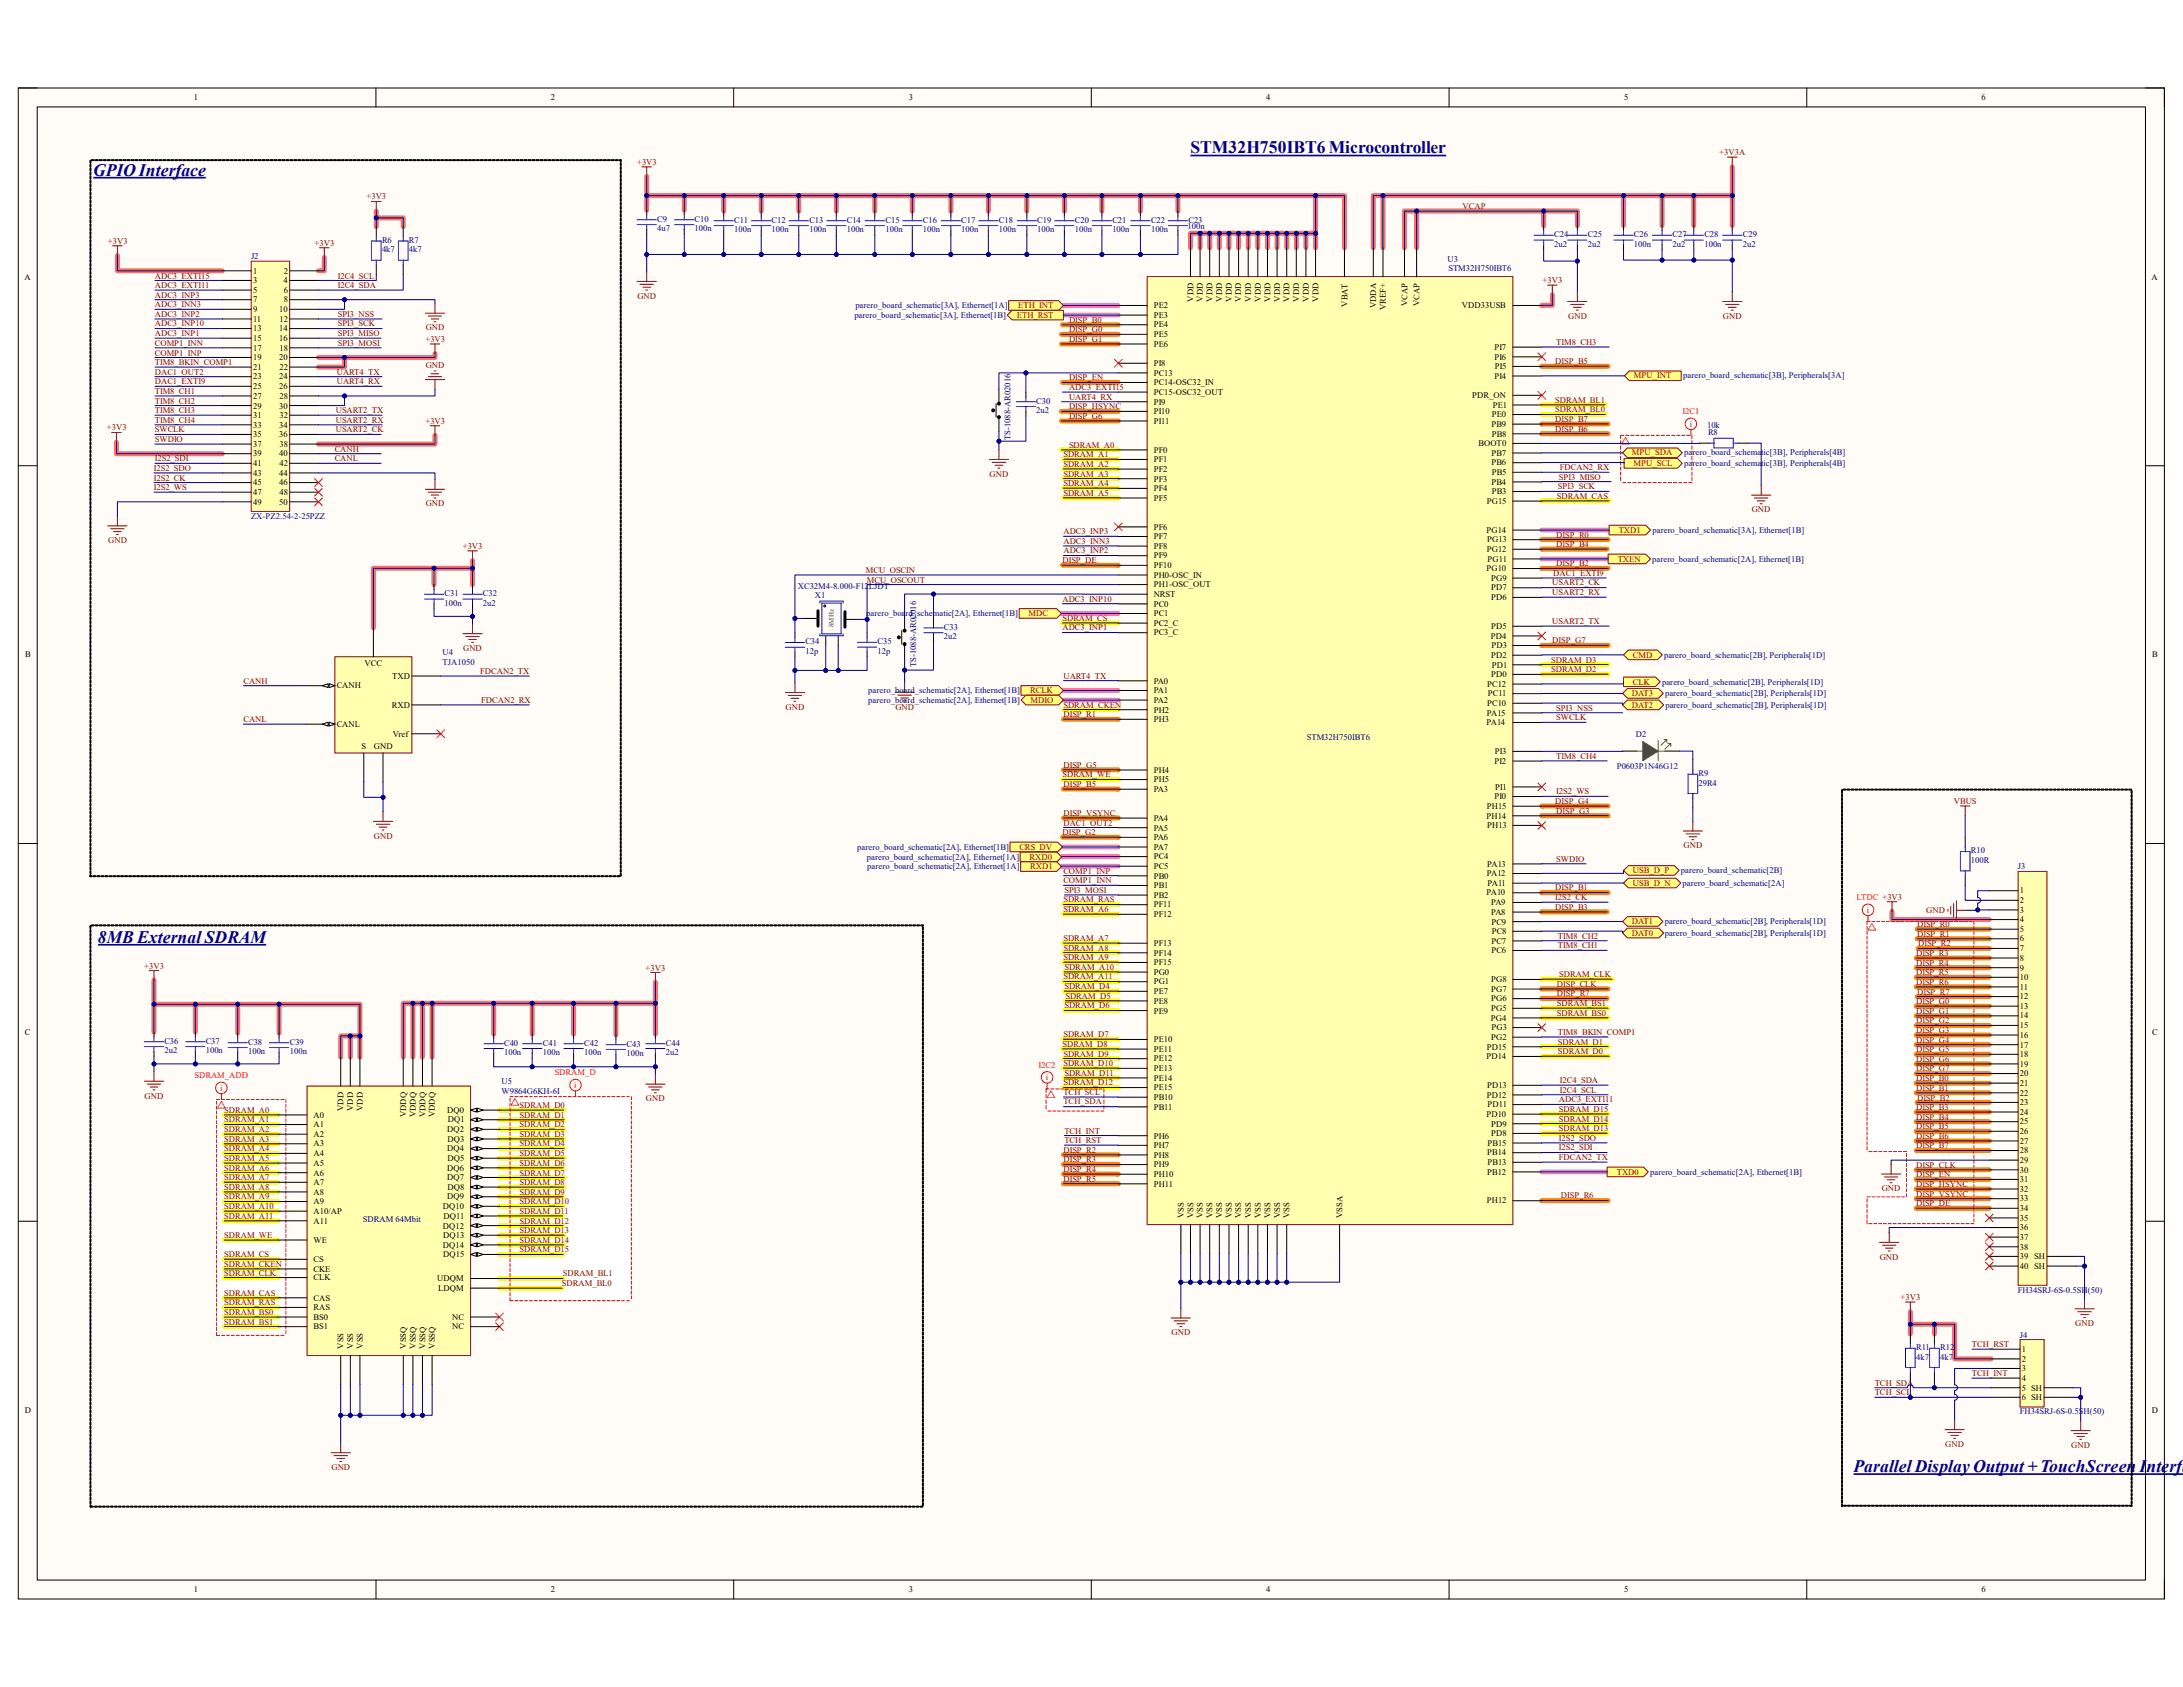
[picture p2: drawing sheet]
<svg xmlns="http://www.w3.org/2000/svg" width="279mm" height="216mm" viewBox="0 0 279 216" stroke-linecap="round" stroke-linejoin="round" font-family="sans-serif">
<defs><g id="words">
<g font-size="2.2" fill="#000080">
<text x="11.9" y="22.5">GPIO Interface</text>
<text x="152.4" y="19.6">STM32H750IBT6 Microcontroller</text>
<text x="12.5" y="120.6">8MB External SDRAM</text>
<text x="237.2" y="188.4">Parallel Display Output + TouchScreen Interfa</text>
</g>
<g font-size="1.1">
<text x="24.8" y="12.8">1</text>
<text x="70.5" y="12.8">2</text>
<text x="116.3" y="12.8">3</text>
<text x="162.1" y="12.8">4</text>
<text x="207.9" y="12.8">5</text>
<text x="253.6" y="12.8">6</text>
<text x="3.1" y="35.8">A</text>
<text x="32.4" y="35">1</text>
<text x="36.3" y="35">2</text>
<text x="275.4" y="35.8">A</text>
<text x="32.4" y="36.2">3</text>
<text x="32.4" y="37.5">5</text>
<text x="32.4" y="38.7">7</text>
<text x="32.4" y="40">9</text>
<text x="32.4" y="41.2">11</text>
<text x="35.7" y="40">10</text>
<text x="35.8" y="41.2">12</text>
<text x="36.3" y="36.2">4</text>
<text x="36.3" y="37.5">6</text>
<text x="36.3" y="38.7">8</text>
<text x="147.7" y="39.5">PE2</text>
<text x="147.7" y="40.7">PE3</text>
<text x="147.7" y="41.9">PE4</text>
<text x="152.7" y="38.6" transform="rotate(-90 152.7 38.6)">VDD</text>
<text x="154" y="38.6" transform="rotate(-90 154 38.6)">VDD</text>
<text x="155.2" y="38.6" transform="rotate(-90 155.2 38.6)">VDD</text>
<text x="156.4" y="38.6" transform="rotate(-90 156.4 38.6)">VDD</text>
<text x="157.6" y="38.6" transform="rotate(-90 157.6 38.6)">VDD</text>
<text x="158.9" y="38.6" transform="rotate(-90 158.9 38.6)">VDD</text>
<text x="160.1" y="38.6" transform="rotate(-90 160.1 38.6)">VDD</text>
<text x="161.4" y="38.6" transform="rotate(-90 161.4 38.6)">VDD</text>
<text x="162.6" y="38.6" transform="rotate(-90 162.6 38.6)">VDD</text>
<text x="163.8" y="38.6" transform="rotate(-90 163.8 38.6)">VDD</text>
<text x="165.1" y="38.6" transform="rotate(-90 165.1 38.6)">VDD</text>
<text x="166.3" y="38.6" transform="rotate(-90 166.3 38.6)">VDD</text>
<text x="167.5" y="38.6" transform="rotate(-90 167.5 38.6)">VDD</text>
<text x="168.7" y="38.6" transform="rotate(-90 168.7 38.6)">VDD</text>
<text x="172.5" y="39.2" transform="rotate(-90 172.5 39.2)">VBAT</text>
<text x="176.1" y="39.5" transform="rotate(-90 176.1 39.5)">VDDA</text>
<text x="177.4" y="39.7" transform="rotate(-90 177.4 39.7)">VREF+</text>
<text x="180.1" y="39.2" transform="rotate(-90 180.1 39.2)">VCAP</text>
<text x="181.7" y="39.2" transform="rotate(-90 181.7 39.2)">VCAP</text>
<text x="187.1" y="39.5">VDD33USB</text>
<text x="32.4" y="42.4">13</text>
<text x="32.4" y="43.6">15</text>
<text x="32.4" y="44.9">17</text>
<text x="32.4" y="46.1">19</text>
<text x="32.4" y="47.3">21</text>
<text x="35.7" y="42.4">14</text>
<text x="35.7" y="43.6">16</text>
<text x="35.7" y="46.1">20</text>
<text x="35.8" y="44.9">18</text>
<text x="35.8" y="47.3">22</text>
<text x="147.7" y="43.1">PE5</text>
<text x="147.7" y="44.4">PE6</text>
<text x="147.7" y="46.9">PI8</text>
<text x="191.3" y="46">PI6</text>
<text x="191.3" y="44.8">PI7</text>
<text x="191.3" y="47.2">PI5</text>
<text x="32.4" y="48.6">23</text>
<text x="32.4" y="49.8">25</text>
<text x="32.4" y="51">27</text>
<text x="32.4" y="52.3">29</text>
<text x="32.4" y="53.5">31</text>
<text x="35.7" y="48.6">24</text>
<text x="35.7" y="49.8">26</text>
<text x="35.7" y="52.3">30</text>
<text x="35.8" y="51">28</text>
<text x="35.8" y="53.5">32</text>
<text x="147.7" y="48.1">PC13</text>
<text x="147.7" y="49.3">PC14-OSC32_IN</text>
<text x="147.7" y="50.5">PC15-OSC32_OUT</text>
<text x="147.7" y="51.8">PI9</text>
<text x="147.7" y="53">PI10</text>
<text x="188.4" y="50.9">PDR_ON</text>
<text x="190.9" y="53.4">PE0</text>
<text x="191.1" y="52.2">PE1</text>
<text x="191.3" y="48.5">PI4</text>
<text x="32.4" y="54.7">33</text>
<text x="32.4" y="56">35</text>
<text x="32.4" y="57.2">37</text>
<text x="32.4" y="58.4">39</text>
<text x="32.4" y="59.6">41</text>
<text x="35.7" y="54.7">34</text>
<text x="35.7" y="56">36</text>
<text x="35.7" y="58.4">40</text>
<text x="35.8" y="57.2">38</text>
<text x="35.8" y="59.6">42</text>
<text x="147.7" y="54.2">PI11</text>
<text x="147.7" y="57.9">PF0</text>
<text x="147.7" y="59.1">PF1</text>
<text x="189.2" y="57.1">BOOT0</text>
<text x="190.9" y="59.6">PB6</text>
<text x="190.9" y="58.3">PB7</text>
<text x="190.9" y="54.7">PB9</text>
<text x="190.9" y="55.9">PB8</text>
<text x="32.4" y="60.9">43</text>
<text x="32.4" y="62.1">45</text>
<text x="32.4" y="63.3">47</text>
<text x="32.4" y="64.6">49</text>
<text x="35.7" y="60.9">44</text>
<text x="35.7" y="62.1">46</text>
<text x="35.7" y="64.6">50</text>
<text x="35.8" y="63.3">48</text>
<text x="147.7" y="60.4">PF2</text>
<text x="147.7" y="61.6">PF3</text>
<text x="147.7" y="62.9">PF4</text>
<text x="147.7" y="64.1">PF5</text>
<text x="190.3" y="64.5">PG15</text>
<text x="190.9" y="62">PB4</text>
<text x="190.9" y="63.2">PB3</text>
<text x="190.9" y="60.8">PB5</text>
<text x="147.7" y="67.8">PF6</text>
<text x="147.7" y="69">PF7</text>
<text x="147.7" y="70.2">PF8</text>
<text x="147.7" y="71.5">PF9</text>
<text x="190.2" y="68.2">PG14</text>
<text x="190.3" y="70.7">PG12</text>
<text x="190.3" y="69.4">PG13</text>
<text x="190.4" y="71.9">PG11</text>
<text x="147.7" y="72.7">PF10</text>
<text x="147.7" y="74">PH0-OSC_IN</text>
<text x="147.7" y="75.2">PH1-OSC_OUT</text>
<text x="147.7" y="76.4">NRST</text>
<text x="147.7" y="77.6">PC0</text>
<text x="190.2" y="73.1">PG10</text>
<text x="190.8" y="76.8">PD6</text>
<text x="190.8" y="75.6">PD7</text>
<text x="190.8" y="74.3">PG9</text>
<text x="147.7" y="78.9">PC1</text>
<text x="147.7" y="80.1">PC2_C</text>
<text x="147.7" y="81.3">PC3_C</text>
<text x="190.8" y="81.7">PD4</text>
<text x="190.8" y="80.5">PD5</text>
<text x="190.9" y="83">PD3</text>
<text x="3.2" y="84.1">B</text>
<text x="43.1" y="88.1">CANH</text>
<text x="46.7" y="85.3">VCC</text>
<text x="50.2" y="86.9">TXD</text>
<text x="147.7" y="87.5">PA0</text>
<text x="147.7" y="88.7">PA1</text>
<text x="147.7" y="90">PA2</text>
<text x="190.3" y="87.9">PC12</text>
<text x="190.4" y="89.1">PC11</text>
<text x="190.8" y="86.7">PD0</text>
<text x="190.8" y="84.2">PD2</text>
<text x="190.9" y="85.4">PD1</text>
<text x="275.5" y="84.1">B</text>
<text x="43.1" y="93">CANL</text>
<text x="46.3" y="95.9">S</text>
<text x="47.8" y="95.9">GND</text>
<text x="50.2" y="90.6">RXD</text>
<text x="50.3" y="94.3">Vref</text>
<text x="147.7" y="91.2">PH2</text>
<text x="147.7" y="92.4">PH3</text>
<text x="190.2" y="92.8">PA14</text>
<text x="190.3" y="91.6">PA15</text>
<text x="190.3" y="90.4">PC10</text>
<text x="147.7" y="98.9">PH4</text>
<text x="147.7" y="100.1">PH5</text>
<text x="147.7" y="101.3">PA3</text>
<text x="191.3" y="97.7">PI2</text>
<text x="191.3" y="96.5">PI3</text>
<text x="191.3" y="101">PI1</text>
<text x="147.7" y="105.1">PA4</text>
<text x="147.7" y="106.3">PA5</text>
<text x="147.7" y="107.5">PA6</text>
<text x="190.2" y="104.8">PH14</text>
<text x="190.3" y="103.5">PH15</text>
<text x="190.3" y="106">PH13</text>
<text x="191.3" y="102.3">PI0</text>
<text x="147.7" y="108.8">PA7</text>
<text x="147.7" y="110">PC4</text>
<text x="147.7" y="111.2">PC5</text>
<text x="147.7" y="112.4">PB0</text>
<text x="147.7" y="113.7">PB1</text>
<text x="190.3" y="112.1">PA12</text>
<text x="190.3" y="110.9">PA13</text>
<text x="190.4" y="113.4">PA11</text>
<text x="147.7" y="114.9">PB2</text>
<text x="147.7" y="116.1">PF11</text>
<text x="147.7" y="117.4">PF12</text>
<text x="190.2" y="114.6">PA10</text>
<text x="190.8" y="117.1">PA8</text>
<text x="190.8" y="115.9">PA9</text>
<text x="190.9" y="118.3">PC9</text>
<text x="190.9" y="119.5">PC8</text>
<text x="258.5" y="114.3">1</text>
<text x="258.5" y="115.6">2</text>
<text x="258.5" y="116.8">3</text>
<text x="258.5" y="118">4</text>
<text x="258.5" y="119.3">5</text>
<text x="147.7" y="121.1">PF13</text>
<text x="147.7" y="122.3">PF14</text>
<text x="147.7" y="123.5">PF15</text>
<text x="147.7" y="124.8">PG0</text>
<text x="147.7" y="126">PG1</text>
<text x="190.8" y="125.7">PG8</text>
<text x="190.9" y="122">PC6</text>
<text x="190.9" y="120.8">PC7</text>
<text x="258.5" y="120.5">6</text>
<text x="258.5" y="121.8">7</text>
<text x="258.5" y="123">8</text>
<text x="258.5" y="124.2">9</text>
<text x="258.5" y="125.4">10</text>
<text x="147.7" y="127.2">PE7</text>
<text x="147.7" y="128.4">PE8</text>
<text x="147.7" y="129.7">PE9</text>
<text x="190.8" y="130.6">PG4</text>
<text x="190.8" y="129.4">PG5</text>
<text x="190.8" y="128.1">PG6</text>
<text x="190.8" y="126.9">PG7</text>
<text x="190.9" y="131.9">PG3</text>
<text x="258.5" y="126.7">11</text>
<text x="258.5" y="127.9">12</text>
<text x="258.5" y="129.1">13</text>
<text x="258.5" y="130.3">14</text>
<text x="258.5" y="131.6">15</text>
<text x="3.2" y="132.5">C</text>
<text x="147.7" y="133.4">PE10</text>
<text x="147.7" y="134.6">PE11</text>
<text x="147.7" y="135.8">PE12</text>
<text x="147.7" y="137.1">PE13</text>
<text x="190.2" y="135.6">PD14</text>
<text x="190.3" y="134.3">PD15</text>
<text x="190.8" y="133.1">PG2</text>
<text x="258.5" y="132.8">16</text>
<text x="258.5" y="134.1">17</text>
<text x="258.5" y="135.3">18</text>
<text x="258.5" y="136.5">19</text>
<text x="258.5" y="137.8">20</text>
<text x="275.5" y="132.5">C</text>
<text x="40.1" y="143">A0</text>
<text x="44" y="142.2" transform="rotate(-90 44 142.2)">VDD</text>
<text x="45.2" y="142.2" transform="rotate(-90 45.2 142.2)">VDD</text>
<text x="46.4" y="142.2" transform="rotate(-90 46.4 142.2)">VDD</text>
<text x="52" y="143" transform="rotate(-90 52 143)">VDDQ</text>
<text x="53.2" y="143" transform="rotate(-90 53.2 143)">VDDQ</text>
<text x="54.4" y="143" transform="rotate(-90 54.4 143)">VDDQ</text>
<text x="55.7" y="143" transform="rotate(-90 55.7 143)">VDDQ</text>
<text x="57.2" y="142.4">DQ0</text>
<text x="57.3" y="143.6">DQ1</text>
<text x="147.7" y="138.3">PE14</text>
<text x="147.7" y="139.5">PE15</text>
<text x="147.7" y="140.8">PB10</text>
<text x="147.7" y="142">PB11</text>
<text x="190.2" y="143">PD10</text>
<text x="190.3" y="140.5">PD12</text>
<text x="190.3" y="139.2">PD13</text>
<text x="190.4" y="141.7">PD11</text>
<text x="258.5" y="139">21</text>
<text x="258.5" y="140.2">22</text>
<text x="258.5" y="141.4">23</text>
<text x="258.5" y="142.7">24</text>
<text x="258.5" y="143.9">25</text>
<text x="40.1" y="144.3">A1</text>
<text x="40.1" y="145.5">A2</text>
<text x="40.1" y="146.7">A3</text>
<text x="40.1" y="148">A4</text>
<text x="40.1" y="149.2">A5</text>
<text x="57.2" y="144.9">DQ2</text>
<text x="57.2" y="147.4">DQ4</text>
<text x="57.2" y="149.8">DQ6</text>
<text x="57.3" y="146.1">DQ3</text>
<text x="57.3" y="148.6">DQ5</text>
<text x="147.7" y="145.7">PH6</text>
<text x="147.7" y="146.9">PH7</text>
<text x="147.7" y="148.2">PH8</text>
<text x="147.7" y="149.4">PH9</text>
<text x="190.3" y="147.9">PB14</text>
<text x="190.4" y="149.1">PB13</text>
<text x="190.4" y="146.6">PB15</text>
<text x="190.8" y="145.4">PD8</text>
<text x="190.8" y="144.2">PD9</text>
<text x="258.5" y="145.1">26</text>
<text x="258.5" y="146.4">27</text>
<text x="258.5" y="147.6">28</text>
<text x="258.5" y="148.8">29</text>
<text x="40.1" y="155.4">A10/AP</text>
<text x="40.1" y="150.5">A6</text>
<text x="40.1" y="151.7">A7</text>
<text x="40.1" y="152.9">A8</text>
<text x="40.1" y="154.1">A9</text>
<text x="56.7" y="154.7">DQ10</text>
<text x="56.8" y="156">DQ11</text>
<text x="57.2" y="151">DQ7</text>
<text x="57.2" y="153.5">DQ9</text>
<text x="57.3" y="152.3">DQ8</text>
<text x="147.7" y="150.6">PH10</text>
<text x="147.7" y="151.8">PH11</text>
<text x="151.5" y="155.9" transform="rotate(-90 151.5 155.9)">VSS</text>
<text x="152.7" y="155.9" transform="rotate(-90 152.7 155.9)">VSS</text>
<text x="154" y="155.9" transform="rotate(-90 154 155.9)">VSS</text>
<text x="155.2" y="155.9" transform="rotate(-90 155.2 155.9)">VSS</text>
<text x="156.4" y="155.9" transform="rotate(-90 156.4 155.9)">VSS</text>
<text x="157.6" y="155.9" transform="rotate(-90 157.6 155.9)">VSS</text>
<text x="158.9" y="155.9" transform="rotate(-90 158.9 155.9)">VSS</text>
<text x="160.1" y="155.9" transform="rotate(-90 160.1 155.9)">VSS</text>
<text x="161.4" y="155.9" transform="rotate(-90 161.4 155.9)">VSS</text>
<text x="162.6" y="155.9" transform="rotate(-90 162.6 155.9)">VSS</text>
<text x="163.8" y="155.9" transform="rotate(-90 163.8 155.9)">VSS</text>
<text x="165.1" y="155.9" transform="rotate(-90 165.1 155.9)">VSS</text>
<text x="171.8" y="155.9" transform="rotate(-90 171.8 155.9)">VSSA</text>
<text x="190.3" y="154">PH12</text>
<text x="190.3" y="150.3">PB12</text>
<text x="258.5" y="150.1">30</text>
<text x="258.5" y="151.3">31</text>
<text x="258.5" y="152.5">32</text>
<text x="258.5" y="153.8">33</text>
<text x="258.5" y="155">34</text>
<text x="40.1" y="159">WE</text>
<text x="40.1" y="161.5">CS</text>
<text x="40.1" y="156.6">A11</text>
<text x="56.7" y="157.2">DQ12</text>
<text x="56.7" y="159.7">DQ14</text>
<text x="56.7" y="158.5">DQ13</text>
<text x="56.7" y="160.9">DQ15</text>
<text x="258.5" y="156.2">35</text>
<text x="258.5" y="157.4">36</text>
<text x="258.5" y="158.7">37</text>
<text x="258.5" y="159.9">38</text>
<text x="258.5" y="161.2">39 SH</text>
<text x="40.1" y="166.5">CAS</text>
<text x="40.1" y="167.7">RAS</text>
<text x="40.1" y="162.7">CKE</text>
<text x="40.1" y="163.9">CLK</text>
<text x="56" y="164">UDQM</text>
<text x="56.1" y="165.2">LDQM</text>
<text x="258.5" y="162.4">40 SH</text>
<text x="40.1" y="168.9">BS0</text>
<text x="40.1" y="170.1">BS1</text>
<text x="44" y="172.6" transform="rotate(-90 44 172.6)">VSS</text>
<text x="45.2" y="172.6" transform="rotate(-90 45.2 172.6)">VSS</text>
<text x="46.4" y="172.6" transform="rotate(-90 46.4 172.6)">VSS</text>
<text x="52" y="172.6" transform="rotate(-90 52 172.6)">VSSQ</text>
<text x="53.2" y="172.6" transform="rotate(-90 53.2 172.6)">VSSQ</text>
<text x="54.4" y="172.6" transform="rotate(-90 54.4 172.6)">VSSQ</text>
<text x="55.7" y="172.6" transform="rotate(-90 55.7 172.6)">VSSQ</text>
<text x="57.9" y="170.1">NC</text>
<text x="57.9" y="168.9">NC</text>
<text x="258.8" y="173">1</text>
<text x="258.8" y="174.2">2</text>
<text x="258.8" y="175.5">3</text>
<text x="258.8" y="176.7">4</text>
<text x="258.8" y="178">5 SH</text>
<text x="258.8" y="179.2">6 SH</text>
<text x="3.2" y="180.8">D</text>
<text x="275.4" y="180.8">D</text>
<text x="24.8" y="203.8">1</text>
<text x="70.5" y="203.8">2</text>
<text x="116.3" y="203.8">3</text>
<text x="162.1" y="203.8">4</text>
<text x="207.9" y="203.8">5</text>
<text x="253.6" y="203.8">6</text>
</g>
<g font-size="1.1" fill="#800000">
<text x="81.5" y="21.1">+3V3</text>
<text x="220" y="19.9">+3V3A</text>
<text x="46.9" y="25.5">+3V3</text>
<text x="187.2" y="26.8">VCAP</text>
<text x="13.8" y="31.2">+3V3</text>
<text x="19.8" y="35.6">ADC3_EXTI15</text>
<text x="40.3" y="31.5">+3V3</text>
<text x="43.2" y="35.6">I2C4_SCL</text>
<text x="19.8" y="36.9">ADC3_EXTI11</text>
<text x="19.8" y="38.1">ADC3_INP3</text>
<text x="19.8" y="39.3">ADC3_INN3</text>
<text x="19.8" y="40.6">ADC3_INP2</text>
<text x="19.8" y="41.8">ADC3_INP10</text>
<text x="43.2" y="36.9">I2C4_SDA</text>
<text x="43.2" y="40.6">SPI3_NSS</text>
<text x="43.2" y="41.8">SPI3_SCK</text>
<text x="81.6" y="38.2">GND</text>
<text x="130.1" y="40.7">ETH_RST</text>
<text x="130.3" y="39.5">ETH_INT</text>
<text x="136.8" y="41.3">DISP_B0</text>
<text x="197.4" y="36.2">+3V3</text>
<text x="200.7" y="40.8">GND</text>
<text x="220.5" y="40.8">GND</text>
<text x="19.8" y="43">ADC3_INP1</text>
<text x="19.8" y="44.2">COMP1_INN</text>
<text x="19.8" y="45.5">COMP1_INP</text>
<text x="19.8" y="46.7">TIM8_BKIN_COMP1</text>
<text x="19.8" y="48">DAC1_OUT2</text>
<text x="43.1" y="48">UART4_TX</text>
<text x="43.2" y="43">SPI3_MISO</text>
<text x="43.2" y="44.2">SPI3_MOSI</text>
<text x="54.4" y="43.8">+3V3</text>
<text x="54.5" y="42.3">GND</text>
<text x="54.5" y="47.1">GND</text>
<text x="136.8" y="42.5">DISP_G0</text>
<text x="136.8" y="43.8">DISP_G1</text>
<text x="199.1" y="46.6">DISP_B5</text>
<text x="199.2" y="44.2">TIM8_CH3</text>
<text x="19.8" y="49.2">DAC1_EXTI9</text>
<text x="19.8" y="50.4">TIM8_CH1</text>
<text x="19.8" y="51.6">TIM8_CH2</text>
<text x="19.8" y="52.9">TIM8_CH3</text>
<text x="43" y="52.9">USART2_TX</text>
<text x="43.1" y="49.2">UART4_RX</text>
<text x="136.8" y="48.7">DISP_EN</text>
<text x="136.8" y="49.9">ADC3_EXTI15</text>
<text x="136.8" y="51.1">UART4_RX</text>
<text x="136.8" y="52.4">DISP_HSYNC</text>
<text x="136.8" y="53.6">DISP_G6</text>
<text x="199.1" y="51.5">SDRAM_BL1</text>
<text x="199.1" y="52.8">SDRAM_BL0</text>
<text x="209.1" y="48.4">MPU_INT</text>
<text x="13.7" y="55.1">+3V3</text>
<text x="19.8" y="54.1">TIM8_CH4</text>
<text x="19.8" y="59.1">I2S2_SDI</text>
<text x="19.8" y="55.3">SWCLK</text>
<text x="19.8" y="56.6">SWDIO</text>
<text x="42.8" y="57.8">CANH</text>
<text x="42.8" y="59.1">CANL</text>
<text x="43" y="54.1">USART2_RX</text>
<text x="43" y="55.3">USART2_CK</text>
<text x="54.4" y="54.2">+3V3</text>
<text x="136.1" y="58.5">SDRAM_A1</text>
<text x="136.1" y="59.8">SDRAM_A2</text>
<text x="136.8" y="57.3">SDRAM_A0</text>
<text x="199.1" y="55.2">DISP_B6</text>
<text x="199.1" y="54">DISP_B7</text>
<text x="208.9" y="58.3">MPU_SDA</text>
<text x="209.1" y="59.6">MPU_SCL</text>
<text x="19.7" y="60.3">I2S2_SDO</text>
<text x="19.7" y="61.5">I2S2_CK</text>
<text x="19.7" y="62.7">I2S2_WS</text>
<text x="54.5" y="64.8">GND</text>
<text x="126.7" y="61">GND</text>
<text x="136.1" y="61">SDRAM_A3</text>
<text x="136.1" y="62.2">SDRAM_A4</text>
<text x="136.1" y="63.5">SDRAM_A5</text>
<text x="199.3" y="63.8">SDRAM_CAS</text>
<text x="199.4" y="62.6">SPI3_SCK</text>
<text x="199.5" y="61.4">SPI3_MISO</text>
<text x="199.6" y="60.2">FDCAN2_RX</text>
<text x="224.2" y="65.6">GND</text>
<text x="13.8" y="69.5">GND</text>
<text x="59.2" y="70.2">+3V3</text>
<text x="136.1" y="68.4">ADC3_INP3</text>
<text x="136.1" y="69.6">ADC3_INN3</text>
<text x="136.1" y="70.8">ADC3_INP2</text>
<text x="199.2" y="70">DISP_B4</text>
<text x="199.2" y="68.8">DISP_R0</text>
<text x="207.1" y="71.9">TXEN</text>
<text x="207.2" y="68.2">TXD1</text>
<text x="110.8" y="73.3">MCU_OSCIN</text>
<text x="111" y="74.5">MCU_OSCOUT</text>
<text x="136" y="72.1">DISP_DE</text>
<text x="136" y="77">ADC3_INP10</text>
<text x="198.7" y="76.2">USART2_RX</text>
<text x="198.7" y="74.9">USART2_CK</text>
<text x="198.8" y="73.7">DAC1_EXTI9</text>
<text x="199.2" y="72.5">DISP_B2</text>
<text x="59.3" y="83.3">GND</text>
<text x="131.7" y="78.9">MDC</text>
<text x="136" y="79.5">SDRAM_CS</text>
<text x="136" y="80.7">ADC3_INP1</text>
<text x="198.7" y="82.3">DISP_G7</text>
<text x="198.7" y="79.9">USART2_TX</text>
<text x="31.2" y="87.5">CANH</text>
<text x="61.5" y="86.3">FDCAN2_TX</text>
<text x="61.6" y="90">FDCAN2_RX</text>
<text x="131.9" y="88.7">RCLK</text>
<text x="131.9" y="90">MDIO</text>
<text x="136.1" y="86.9">UART4_TX</text>
<text x="198.5" y="84.8">SDRAM_D3</text>
<text x="198.5" y="86">SDRAM_D2</text>
<text x="208.9" y="89.1">DAT3</text>
<text x="209" y="87.6">CLK</text>
<text x="209" y="84.2">CMD</text>
<text x="31.2" y="92.4">CANL</text>
<text x="100.5" y="90.8">GND</text>
<text x="114.6" y="90.8">GND</text>
<text x="136.1" y="90.6">SDRAM_CKEN</text>
<text x="136.1" y="91.8">DISP_R1</text>
<text x="199.2" y="92.2">SWCLK</text>
<text x="199.2" y="91">SPI3_NSS</text>
<text x="208.9" y="90.6">DAT2</text>
<text x="136" y="99.5">SDRAM_WE</text>
<text x="136.1" y="100.7">DISP_B5</text>
<text x="136.1" y="98.3">DISP_G5</text>
<text x="199.2" y="101.6">I2S2_WS</text>
<text x="199.2" y="97.1">TIM8_CH4</text>
<text x="47.8" y="107.3">GND</text>
<text x="136" y="106.9">DISP_G2</text>
<text x="136.1" y="104.4">DISP_VSYNC</text>
<text x="136.1" y="105.7">DAC1_OUT2</text>
<text x="199.1" y="102.9">DISP_G4</text>
<text x="199.2" y="104.1">DISP_G3</text>
<text x="250.1" y="102.9">VBUS</text>
<text x="130.5" y="108.8">CRS_DV</text>
<text x="131.8" y="110">RXD0</text>
<text x="131.9" y="111.3">RXD1</text>
<text x="136.1" y="113">COMP1_INN</text>
<text x="136.1" y="111.8">COMP1_INP</text>
<text x="199.1" y="114">DISP_B1</text>
<text x="199.2" y="110.3">SWDIO</text>
<text x="209" y="111.8">USB_D_P</text>
<text x="209" y="113.4">USB_D_N</text>
<text x="215.5" y="108.5">GND</text>
<text x="136.1" y="116.8">SDRAM_A6</text>
<text x="136.1" y="115.5">SDRAM_RAS</text>
<text x="136.2" y="114.3">SPI3_MOSI</text>
<text x="199.1" y="116.5">DISP_B3</text>
<text x="199.1" y="115.2">I2S2_CK</text>
<text x="208.9" y="119.8">DAT0</text>
<text x="208.9" y="118.3">DAT1</text>
<text x="245.4" y="118.7">DISP_R0</text>
<text x="245.4" y="119.9">DISP_R1</text>
<text x="246.5" y="116.8">GND</text>
<text x="18.5" y="124">+3V3</text>
<text x="82.6" y="124.2">+3V3</text>
<text x="136.1" y="120.4">SDRAM_A7</text>
<text x="136.1" y="121.7">SDRAM_A8</text>
<text x="136.1" y="122.9">SDRAM_A9</text>
<text x="136.1" y="125.3">SDRAM_A11</text>
<text x="136.2" y="124.1">SDRAM_A10</text>
<text x="199.4" y="121.4">TIM8_CH1</text>
<text x="199.4" y="120.1">TIM8_CH2</text>
<text x="199.6" y="125.1">SDRAM_CLK</text>
<text x="245.2" y="122.3">DISP_R3</text>
<text x="245.2" y="123.6">DISP_R4</text>
<text x="245.2" y="124.8">DISP_R5</text>
<text x="245.5" y="121.1">DISP_R2</text>
<text x="136.2" y="126.6">SDRAM_D4</text>
<text x="136.2" y="129">SDRAM_D6</text>
<text x="136.4" y="127.8">SDRAM_D5</text>
<text x="199.3" y="126.3">DISP_CLK</text>
<text x="199.3" y="127.5">DISP_R7</text>
<text x="199.3" y="128.8">SDRAM_BS1</text>
<text x="199.3" y="130">SDRAM_BS0</text>
<text x="245.2" y="126">DISP_R6</text>
<text x="245.2" y="131">DISP_G2</text>
<text x="245.2" y="128.5">DISP_G0</text>
<text x="245.2" y="129.8">DISP_G1</text>
<text x="245.4" y="127.3">DISP_R7</text>
<text x="136" y="134">SDRAM_D8</text>
<text x="136.1" y="132.8">SDRAM_D7</text>
<text x="136.1" y="135.2">SDRAM_D9</text>
<text x="136.1" y="136.4">SDRAM_D10</text>
<text x="136.2" y="137.7">SDRAM_D11</text>
<text x="199.4" y="133.7">SDRAM_D1</text>
<text x="199.4" y="134.9">SDRAM_D0</text>
<text x="199.4" y="132.5">TIM8_BKIN_COMP1</text>
<text x="245.2" y="132.2">DISP_G3</text>
<text x="245.2" y="133.4">DISP_G4</text>
<text x="245.2" y="134.7">DISP_G5</text>
<text x="245.2" y="135.9">DISP_G6</text>
<text x="245.2" y="137.1">DISP_G7</text>
<text x="18.5" y="140.6">GND</text>
<text x="28.7" y="142.4">SDRAM_A0</text>
<text x="28.7" y="143.6">SDRAM_A1</text>
<text x="66.5" y="141.8">SDRAM_D0</text>
<text x="66.5" y="143">SDRAM_D1</text>
<text x="82.7" y="140.9">GND</text>
<text x="136.1" y="138.9">SDRAM_D12</text>
<text x="136.1" y="140.1">TCH_SCL</text>
<text x="136.1" y="141.4">TCH_SDA</text>
<text x="199.5" y="142.3">SDRAM_D15</text>
<text x="199.5" y="143.6">SDRAM_D14</text>
<text x="199.5" y="141.1">ADC3_EXTI11</text>
<text x="199.6" y="139.8">I2C4_SCL</text>
<text x="199.6" y="138.6">I2C4_SDA</text>
<text x="245.2" y="142.1">DISP_B3</text>
<text x="245.2" y="143.3">DISP_B4</text>
<text x="245.2" y="138.3">DISP_B0</text>
<text x="245.2" y="139.6">DISP_B1</text>
<text x="245.4" y="140.8">DISP_B2</text>
<text x="28.7" y="144.9">SDRAM_A2</text>
<text x="28.7" y="146.1">SDRAM_A3</text>
<text x="28.7" y="147.4">SDRAM_A4</text>
<text x="28.7" y="148.6">SDRAM_A5</text>
<text x="28.7" y="149.8">SDRAM_A6</text>
<text x="66.5" y="144.3">SDRAM_D2</text>
<text x="66.5" y="145.5">SDRAM_D3</text>
<text x="66.5" y="146.7">SDRAM_D4</text>
<text x="66.5" y="148">SDRAM_D5</text>
<text x="66.5" y="149.2">SDRAM_D6</text>
<text x="136.1" y="150">DISP_R4</text>
<text x="136.1" y="147.5">DISP_R2</text>
<text x="136.1" y="148.8">DISP_R3</text>
<text x="136.2" y="145.1">TCH_INT</text>
<text x="136.2" y="146.3">TCH_RST</text>
<text x="199.5" y="144.8">SDRAM_D13</text>
<text x="199.5" y="148.5">FDCAN2_TX</text>
<text x="199.5" y="147.2">I2S2_SDI</text>
<text x="199.5" y="146">I2S2_SDO</text>
<text x="245.2" y="144.5">DISP_B5</text>
<text x="245.2" y="145.8">DISP_B6</text>
<text x="245.2" y="147">DISP_B7</text>
<text x="245.2" y="149.4">DISP_CLK</text>
<text x="28.7" y="151">SDRAM_A7</text>
<text x="28.7" y="152.3">SDRAM_A8</text>
<text x="28.7" y="153.5">SDRAM_A9</text>
<text x="28.7" y="154.7">SDRAM_A10</text>
<text x="28.7" y="156">SDRAM_A11</text>
<text x="66.5" y="150.5">SDRAM_D7</text>
<text x="66.5" y="151.7">SDRAM_D8</text>
<text x="66.5" y="152.9">SDRAM_D9</text>
<text x="66.5" y="154.1">SDRAM_D10</text>
<text x="66.5" y="155.4">SDRAM_D11</text>
<text x="136.1" y="151.2">DISP_R5</text>
<text x="199.8" y="153.4">DISP_R6</text>
<text x="206.9" y="150.3">TXD0</text>
<text x="240.8" y="152.4">GND</text>
<text x="245.2" y="150.7">DISP_EN</text>
<text x="245.2" y="151.9">DISP_HSYNC</text>
<text x="245.2" y="153.2">DISP_VSYNC</text>
<text x="245.2" y="154.4">DISP_DE</text>
<text x="28.7" y="158.5">SDRAM_WE</text>
<text x="28.7" y="160.9">SDRAM_CS</text>
<text x="66.5" y="156.6">SDRAM_D12</text>
<text x="66.5" y="157.8">SDRAM_D13</text>
<text x="66.5" y="159">SDRAM_D14</text>
<text x="66.5" y="160.3">SDRAM_D15</text>
<text x="240.6" y="161.2">GND</text>
<text x="28.7" y="162.1">SDRAM_CKEN</text>
<text x="28.7" y="163.2">SDRAM_CLK</text>
<text x="28.7" y="165.8">SDRAM_CAS</text>
<text x="28.7" y="167">SDRAM_RAS</text>
<text x="71.9" y="164.6">SDRAM_BL0</text>
<text x="72.1" y="163.4">SDRAM_BL1</text>
<text x="243.2" y="166.4">+3V3</text>
<text x="28.7" y="168.3">SDRAM_BS0</text>
<text x="28.7" y="169.5">SDRAM_BS1</text>
<text x="149.9" y="170.9">GND</text>
<text x="252.4" y="172.4">TCH_RST</text>
<text x="265.6" y="169.7">GND</text>
<text x="239.9" y="177.3">TCH_SDA</text>
<text x="239.9" y="178.6">TCH_SCL</text>
<text x="252.4" y="176.1">TCH_INT</text>
<text x="249" y="185.2">GND</text>
<text x="265.1" y="185.3">GND</text>
<text x="42.4" y="188.1">GND</text>
</g>
<g font-size="1.1" fill="#000080">
<text x="84.1" y="28.4">C9</text>
<text x="84.1" y="29.6">4u7</text>
<text x="88.9" y="28.4">C10</text>
<text x="88.9" y="29.6">100n</text>
<text x="94" y="28.5">C11</text>
<text x="94" y="29.7">100n</text>
<text x="98.8" y="28.5">C12</text>
<text x="98.8" y="29.7">100n</text>
<text x="103.6" y="28.5">C13</text>
<text x="103.6" y="29.7">100n</text>
<text x="108.4" y="28.5">C14</text>
<text x="108.4" y="29.7">100n</text>
<text x="113.3" y="28.5">C15</text>
<text x="113.3" y="29.7">100n</text>
<text x="118.1" y="28.5">C16</text>
<text x="118.1" y="29.7">100n</text>
<text x="123" y="28.5">C17</text>
<text x="123" y="29.7">100n</text>
<text x="127.8" y="28.5">C18</text>
<text x="127.8" y="29.7">100n</text>
<text x="132.8" y="28.5">C19</text>
<text x="132.8" y="29.7">100n</text>
<text x="137.6" y="28.5">C20</text>
<text x="137.6" y="29.7">100n</text>
<text x="142.4" y="28.5">C21</text>
<text x="142.4" y="29.7">100n</text>
<text x="147.3" y="28.5">C22</text>
<text x="147.3" y="29.7">100n</text>
<text x="152" y="29.3">100n</text>
<text x="152.1" y="28.5">C23</text>
<text x="32.1" y="33.2">J2</text>
<text x="48.9" y="31.1">R6</text>
<text x="48.9" y="32.3">4k7</text>
<text x="52.3" y="31.1">R7</text>
<text x="52.3" y="32.3">4k7</text>
<text x="185.3" y="33.5">U3</text>
<text x="185.4" y="34.6">STM32H750IBT6</text>
<text x="198.9" y="30.4">C24</text>
<text x="198.9" y="31.6">2u2</text>
<text x="203.2" y="30.4">C25</text>
<text x="203.2" y="31.6">2u2</text>
<text x="209.1" y="30.4">C26</text>
<text x="209.1" y="31.6">100n</text>
<text x="214.1" y="30.4">C27</text>
<text x="214.1" y="31.6">2u2</text>
<text x="218.1" y="30.4">C28</text>
<text x="218.1" y="31.6">100n</text>
<text x="223.1" y="30.4">C29</text>
<text x="223.1" y="31.6">2u2</text>
<text x="109.3" y="40.7">parero_board_schematic[3A], Ethernet[1B]</text>
<text x="109.5" y="39.5">parero_board_schematic[3A], Ethernet[1A]</text>
<text x="132.6" y="51.6">C30</text>
<text x="132.6" y="52.9">2u2</text>
<text x="215.4" y="48.4">parero_board_schematic[3B], Peripherals[3A]</text>
<text x="129.3" y="56.3" transform="rotate(-90 129.3 56.3)">TS-1088-AR02016</text>
<text x="215.6" y="59.6">parero_board_schematic[3B], Peripherals[4B]</text>
<text x="215.6" y="58.3">parero_board_schematic[3B], Peripherals[4B]</text>
<text x="218.5" y="54.7">10k</text>
<text x="218.6" y="55.7">R8</text>
<text x="32.1" y="66.4">ZX-PZ2.54-2-25PZZ</text>
<text x="211.5" y="71.9">parero_board_schematic[2A], Ethernet[1B]</text>
<text x="211.5" y="68.2">parero_board_schematic[3A], Ethernet[1B]</text>
<text x="56.9" y="76.3">C31</text>
<text x="56.9" y="77.5">100n</text>
<text x="61.8" y="76.3">C32</text>
<text x="61.8" y="77.5">2u2</text>
<text x="102.1" y="75.4">XC32M4-8.000-F12LJDT</text>
<text x="104.3" y="76.5">X1</text>
<text x="56.6" y="83.8">U4</text>
<text x="103.1" y="82.5">C34</text>
<text x="103.1" y="83.7">12p</text>
<text x="110.9" y="78.9">parero_board_schematic[2A], Ethernet[1B]</text>
<text x="112.3" y="82.4">C35</text>
<text x="112.3" y="83.7">12p</text>
<text x="120.8" y="80.6">C33</text>
<text x="120.8" y="81.8">2u2</text>
<text x="56.6" y="85">TJA1050</text>
<text x="111.1" y="88.7">parero_board_schematic[2A], Ethernet[1B]</text>
<text x="111.1" y="90">parero_board_schematic[2A], Ethernet[1B]</text>
<text x="117.3" y="85.4" transform="rotate(-90 117.3 85.4)">TS-1088-AR02016</text>
<text x="212.7" y="87.6">parero_board_schematic[2B], Peripherals[1D]</text>
<text x="213" y="84.2">parero_board_schematic[2B], Peripherals[1D]</text>
<text x="213.1" y="89.1">parero_board_schematic[2B], Peripherals[1D]</text>
<text x="167.3" y="94.7">STM32H750IBT6</text>
<text x="209.4" y="94.3">D2</text>
<text x="213.1" y="90.6">parero_board_schematic[2B], Peripherals[1D]</text>
<text x="206.9" y="98.5">P0603P1N46G12</text>
<text x="217.4" y="99.3">R9</text>
<text x="217.4" y="100.5">29R4</text>
<text x="109.7" y="108.8">parero_board_schematic[2A], Ethernet[1B]</text>
<text x="111" y="110">parero_board_schematic[2A], Ethernet[1A]</text>
<text x="111" y="111.3">parero_board_schematic[2A], Ethernet[1A]</text>
<text x="215.1" y="111.8">parero_board_schematic[2B]</text>
<text x="215.3" y="113.4">parero_board_schematic[2A]</text>
<text x="252.3" y="109.2">R10</text>
<text x="252.3" y="110.4">100R</text>
<text x="258.3" y="111.3">J3</text>
<text x="213.1" y="119.8">parero_board_schematic[2B], Peripherals[1D]</text>
<text x="213.1" y="118.3">parero_board_schematic[2B], Peripherals[1D]</text>
<text x="21" y="133.6">C36</text>
<text x="21" y="134.8">2u2</text>
<text x="26.3" y="133.6">C37</text>
<text x="26.3" y="134.8">100n</text>
<text x="31.7" y="133.7">C38</text>
<text x="31.7" y="134.9">100n</text>
<text x="37.1" y="133.7">C39</text>
<text x="37.1" y="134.9">100n</text>
<text x="64.5" y="133.8">C40</text>
<text x="64.5" y="135">100n</text>
<text x="69.5" y="133.8">C41</text>
<text x="69.5" y="135">100n</text>
<text x="74.8" y="133.8">C42</text>
<text x="74.8" y="135">100n</text>
<text x="80.2" y="133.9">C43</text>
<text x="80.2" y="135.2">100n</text>
<text x="85.2" y="133.8">C44</text>
<text x="85.2" y="135">2u2</text>
<text x="64.2" y="138.7">U5</text>
<text x="64.2" y="140">W9864G6KH-6I</text>
<text x="211.2" y="150.3">parero_board_schematic[2A], Ethernet[1B]</text>
<text x="46.4" y="156.3">SDRAM 64Mbit</text>
<text x="258.3" y="165.5">FH34SRJ-6S-0.5SH(50)</text>
<text x="245.2" y="172.8">R11</text>
<text x="248.3" y="172.8">R12</text>
<text x="258.5" y="171.2">J4</text>
<text x="245.2" y="174">4k7</text>
<text x="248.3" y="174">4k7</text>
<text x="258.5" y="181">FH34SRJ-6S-0.5SH(50)</text>
</g>
<g font-size="1.1" fill="#f00">
<text x="215.3" y="53">I2C1</text>
<text x="216.3" y="54.6">i</text>
<text x="237.6" y="115.2">LTDC +3V3</text>
<text x="238.9" y="116.8">i</text>
<text x="71" y="137.6">SDRAM_D</text>
<text x="132.9" y="136.7">I2C2</text>
<text x="24.9" y="138">SDRAM_ADD</text>
<text x="28.2" y="139.6">i</text>
<text x="73.5" y="139.2">i</text>
<text x="133.9" y="138.2">i</text>
</g>
<text font-size=".9" fill="#434343" x="106.7" y="80.3" transform="rotate(-90 106.7 80.3)">8MHz</text>
</g></defs>
<path d="M2.3 11.3h274.7v193.3h-274.7z" fill-rule="evenodd" fill="#fffcf8"/>
<path d="M2.3 11.3h274.7v193.3h-274.7z" fill="none" stroke="#000" stroke-width=".13"/>
<path d="M4.8 13.7h269.8v188.5h-269.8z" fill-rule="evenodd" fill="#fffcf8"/>
<g fill="none" stroke="#000" stroke-width=".13">
<path d="M2.3 11.3h2.5M4.8 13.7h269.8v188.5h-269.8zM48.1 11.3v2.4M93.9 11.3v2.4M139.7 11.3v2.4M185.5 11.3v2.4M231.2 11.3v2.4M274.6 11.3h2.4v2.4M2.3 59.6h2.5M274.6 59.6h2.4M2.3 107.9h2.5M274.6 107.9h2.4"/>
<path d="M2.3 156.3h2.5M274.6 156.3h2.4M48.1 202.2v2.4M93.9 202.2v2.4M139.7 202.2v2.4M185.5 202.2v2.4M231.2 202.2v2.4M277 202.2v2.4"/>
</g>
<g fill="#fff">
<path d="M65.3 140.3h15.5v26.2h-15.5z" fill-rule="evenodd"/>
<path d="M239 117.9h13.6v38.7h-13.6v-3.4h5v-5.8h-5z" fill-rule="evenodd"/>
<path d="M27.7 140.7h8.9v30.2h-8.9z" fill-rule="evenodd"/>
<path d="M133.9 139.4h7.4v2.8h-7.4z" fill-rule="evenodd"/>
<path d="M207.4 55.7h9.1v6.1h-9.1z" fill-rule="evenodd"/>
</g>
<g fill="none" stroke="#ff6e6e" stroke-width=".64">
<path d="M15 32.7v2h13.5M41.5 32.9v1.8h-.7M48.2 27v2M48.2 27.9h3.4v1.1M82.8 22.6v2.4M87.6 25v1.9M92.6 25v2M97.4 25v2M102.2 25v2M107 25v2M112 25v2M116.8 25v2"/>
<path d="M121.7 25v2M126.5 25v2M131.4 25v2M136.2 25v2M141 25v2M146 25v2M150.8 25v2M153.6 29.9h-1.2v1.8M153.6 29.9h1.2v1.8M153.6 29.9v1.8M154.8 29.9h3.7v1.8M156.1 29.9v1.8"/>
<path d="M157.3 29.9v1.8M158.5 29.9h1.3v1.8M159.8 29.9h3.6M161 29.9v1.8M162.2 29.9v1.8M163.4 31.7v-1.8h1.3v1.8M164.7 29.9h1.2v1.8M165.9 29.9h1.2v1.8M167.1 29.9h1.3M168.4 25h-85.6v1.9M168.4 25h3.7v6.7M168.4 25v6.7"/>
<path d="M177 25h-1.2v6.7M181.3 27h-1.5v4.7M197.6 27v1.9M198.7 37.7v1.4h-1.4M201.9 28.9v-1.9h-20.6v4.7M207.8 25v3.9M212.7 25v3.9M216.8 25v3.9M221.7 28.9v-3.9h-44.7v6.7M221.7 21.3v3.7M14.9 56.6v1.5h13.6M44.1 45.7v1.3h-3.3"/>
<path d="M55.7 45.3v.4h-14.9M55.7 55.7v1.1h-14.9M55.5 72.7h-7.7v7.7M60.5 72.7h-5v2.1M60.5 71.7v3.1M242.2 116.6v1.1h12.4M19.7 125.4v3.1M25 132.1v-3.6h21.1v6.8M25 128.5h-5.3v3.6M30.4 128.5v3.7M35.7 128.5v3.7M43.6 135.3v-2.7h1.2v2.7"/>
<path d="M44.8 132.6h1.3M52.8 128.4h-1.2v6.9M54.1 128.4h-1.3v6.9M55.3 128.4h-1.2v6.9M63.2 128.4v3.9M68.1 128.4v3.9M73.4 128.4v3.9M78.8 128.4v4.1M83.9 132.3v-3.9h-28.6v6.9M83.9 125.7v2.7M244.5 167.9v1.6h5.7v4.4h4.6M244.5 169.5v1.2"/>
<path d="M247.6 169.5v1.2"/>
</g>
<g fill="none" stroke="#fd8300" stroke-width=".64">
<path d="M135.9 42.8h7.2M135.9 44h7.2M135.9 52.6h7.2M135.9 53.9h7.2M136 41.6h7.1M136 48.9h7.1M205.8 55.5h-8.5M205.8 46.9h-8.5M205.8 54.3h-8.5M136 72.3l7.1 .1M205.7 70.3h-8.4M205.8 69l-8.5 .1"/>
<path d="M205.8 72.7l-8.5 .1M136.1 98.5h7M136.1 92l7 .1M205.8 82.6h-8.5M136 107.1l7.1 .1M136.1 101h7M136.1 104.7h7M205.7 116.7h-8.4M205.8 114.2l-8.5 .1M205.8 103.2h-8.5M205.8 104.4h-8.5M245.4 118.9h9.2"/>
<path d="M205.7 127.8h-8.4M205.8 126.6h-8.5M245.2 122.6h9.4M245.2 123.8h9.4M245.2 125.1h9.4M245.2 126.3h9.4M245.2 131.2h9.4M245.2 132.5h9.4M245.2 133.7h9.4M245.2 134.9h9.4M245.2 136.2h9.4M245.2 137.4h9.4"/>
<path d="M245.2 128.8h9.4M245.2 130h9.4M245.2 138.6h9.4M245.2 139.9h9.4M245.4 127.5h9.2M245.4 120.1h9.2M245.5 121.4h9.1M136.1 151.5h7M136.1 150.3h7M136.1 147.8h7M136.1 149h7M205.8 153.6l-8.5 .1"/>
<path d="M245.2 142.3h9.4M245.2 143.6h9.4M245.2 144.8h9.4M245.2 146h9.4M245.2 147.2h9.4M245.2 149.7h9.4M245.2 150.9h9.4M245.2 152.2h9.4M245.2 153.4h9.4M245.2 154.6h9.4M245.4 141.1h9.2"/>
</g>
<g fill="none" stroke="#ff0" stroke-width=".64">
<path d="M135.9 57.6h7.2M136.1 58.8h7M205.5 53l-8.2 .1M205.5 51.8h-8.2M136 79.7h7.1M136.1 60h7M136.1 61.2l7 .1M136.1 62.5h7M136.1 63.7h7M206 64.1h-8.7M136 99.7l7.1 .1M136.1 90.8h7"/>
<path d="M205.8 85.1h-8.5M205.8 86.3h-8.5M136.1 117h7M136.1 115.8h7M136 134.2l7.1 .1M136.1 139.2h7M136.1 135.5h7M136.1 120.7h7M136.1 121.9h7M136.1 123.2h7M136.1 125.6h7M136.1 133h7"/>
<path d="M136.1 136.7h7M136.2 137.9l6.9 .1M136.2 124.4h6.9M136.2 126.8l6.9 .1M136.2 129.3h6.9M136.4 128.1h6.7M205.8 130.2l-8.5 .1M205.8 129h-8.5M205.8 133.9l-8.5 .1M206 135.2h-8.7M206.3 125.3h-9M28.7 142.7h6.9"/>
<path d="M28.7 143.9h6.9M28.7 145.2h6.9M28.7 146.4h6.9M28.7 147.6h6.9M28.7 148.8h6.9M28.7 150.1h6.9M28.7 151.3h6.9M28.7 152.5h6.9M28.7 153.8h6.9M28.7 155h6.9M28.7 156.2h6.9M28.7 158.7h6.9"/>
<path d="M63.9 142.1h8.3M63.9 143.3h8.3M63.9 144.5h8.3M63.9 145.8h8.3M63.9 147h8.3M63.9 148.2h8.3M63.9 149.5h8.2M63.9 150.7h8.3M63.9 151.9h8.3M63.9 153.2h8.2M63.9 154.4h8.2M63.9 155.6h8.2"/>
<path d="M63.9 156.9h8.2M63.9 158.1h8.3M63.9 159.3h8.3M205.7 145l-8.4 .1M205.7 143.8h-8.4M205.8 142.6h-8.5M28.7 161.2h6.9M28.7 162.4h6.9M28.7 163.5h6.9M28.7 166.1h6.9M28.7 167.3h6.9M28.7 168.6h6.9"/>
<path d="M28.7 169.8h6.9M63.9 160.5h8.2M63.9 163.6h8.2M63.9 164.9h8"/>
</g>
<path d="M136.1 39.1h7M136.1 40.3h7M135.9 78.5h7.2M197.3 71.5h8.5M197.3 67.8h8.7M136.1 88.4h7M136.1 89.6h7M136 108.4h7.1M143.1 109.6l-7.2 .1M143.1 110.9h-7.2M197.3 150h8.4" fill="none" stroke="#ff6eff" stroke-width=".64"/>
<g fill="none" stroke="#800000" stroke-width=".13">
<path d="M81.5 36h2.5M81.9 36.4h1.7M82.2 21.4h1.2M82.3 36.8h1M82.6 37.1h.3M82.8 21.4v1.2M82.8 34.8v1.2M198.1 36.5h1.2M198.7 36.5v1.2M200.6 38.6h2.5M201 39h1.7M201.4 39.3h1"/>
<path d="M201.8 39.7h.2M201.9 37.3v1.3M220.5 38.6h2.4M220.9 39h1.7M221.1 20.1h1.2M221.2 39.3h1M221.6 39.7h.2M221.7 20.1v1.2M221.7 37.3v1.3M114.5 88.6h2.5M114.9 89h1.7M115.3 89.3h1"/>
<path d="M115.7 89.7h.2M115.8 87.4v1.2M241.5 115.4h1.3M242.2 115.4v1.2M249.3 116.4v.2M249.7 116v1M250 115.6v1.8M250.4 115.3v2.4M250.4 116.5h1.3M240.6 159h2.4M240.8 150.3h2.5M240.9 159.4h1.8"/>
<path d="M241.2 150.6h1.7M241.3 159.7h1M241.5 151h1M241.8 157.8v1.2M241.9 151.4h.3M242 149v1.3M149.9 168.7h2.5M150.3 169h1.7M150.6 169.4h1M151 169.8h.3M151.1 167.4v1.3M241.7 160.1h.2"/>
<path d="M243.9 166.6h1.2M244.5 166.6v1.3M265.6 167.5h2.4M265.9 167.9h1.8M266.3 168.2h1M266.7 168.6h.2M266.8 166.3v1.2M248.9 183h2.5M249.3 183.3h1.7M249.7 183.7h1M250 184.1h.3M250.2 181.7v1.3"/>
<path d="M265.1 183.1h2.4M265.4 183.5h1.8M265.8 183.8h1M266.2 184.2h.2M266.3 181.9v1.2"/>
</g>
<path d="M244.5 170.7v1.2M244.5 175.6v1.3M247.6 170.7v1.2M247.6 175.6v1.3" fill="none" stroke="#000" stroke-width=".13"/>
<path d="M243.9 172.6h1.2v2.4h-1.2zM244.5 171.9v.7M244.5 175v.6M247 172.6h1.2v2.4h-1.2zM247.6 171.9v.7M247.6 175v.6" fill="none" stroke="#00f" stroke-width=".13"/>
<path d="M254.1 155.4l1 1M254.1 157.8l1 1M254.1 159.1l1 1M255.1 155.4l-1 1M255.1 157.8l-1 1M255.1 159.1l-1 1M254.1 160.3l1 1M254.1 161.5l1 1M255.1 160.3l-1 1M255.1 161.5l-1 1" fill="none" stroke="#f00" stroke-width=".13"/>
<path d="M208.3 118.8h4l.6 .6-.6 .6h-4l-.6-.6z" fill-rule="evenodd" fill="#ffff80"/>
<path d="M208.3 118.8h4l.6 .6-.6 .6h-4l-.6-.6z" fill="none" stroke="#800000" stroke-width=".13"/>
<path d="M207.7 117.9l.6-.6h3.9l.6 .6-.6 .6h-3.9z" fill-rule="evenodd" fill="#ffff80"/>
<path d="M207.7 117.9l.6-.6h3.9l.6 .6-.6 .6h-3.9z" fill="none" stroke="#800000" stroke-width=".13"/>
<path d="M207.7 90.2l.6-.6h4l.6 .6-.6 .6h-4z" fill-rule="evenodd" fill="#ffff80"/>
<path d="M207.7 90.2l.6-.6h4l.6 .6-.6 .6h-4z" fill="none" stroke="#800000" stroke-width=".13"/>
<path d="M208.3 88.1h4l.6 .6-.6 .7h-4l-.6-.7z" fill-rule="evenodd" fill="#ffff80"/>
<path d="M208.3 88.1h4l.6 .6-.6 .7h-4l-.6-.7z" fill="none" stroke="#800000" stroke-width=".13"/>
<path d="M207.8 86.6h4.1l.6 .7-.6 .6h-4.1z" fill-rule="evenodd" fill="#ffff80"/>
<path d="M207.8 86.6h4.1l.6 .7-.6 .6h-4.1z" fill="none" stroke="#800000" stroke-width=".13"/>
<path d="M207.8 83.8l.6-.6h3.7l.7 .6-.7 .6h-3.7z" fill-rule="evenodd" fill="#ffff80"/>
<g fill="none" stroke="#800000" stroke-width=".13">
<path d="M207.8 83.8l.6-.6h3.7l.7 .6-.7 .6h-3.7zM18.5 138.4h2.4M18.8 138.7h1.8M19.1 124.2h1.2M19.2 139.1h1M19.6 139.5h.2M19.7 124.2v1.2M19.7 137.1v1.3M82.7 138.7h2.4M83 139.1h1.7M83.3 124.5h1.2M83.4 139.5h1"/>
<path d="M83.8 139.9h.2M83.9 124.5v1.2M83.9 137.5v1.2M42.4 185.9h2.4M42.7 186.3h1.8M43.1 186.7h1M43.5 187h.2M43.6 184.7v1.2"/>
</g>
<g fill="none" stroke="#f00" stroke-width=".13">
<path d="M239 118.6v.3M239 119.2v.4M239 119.8v.4M239.1 117.2v.7M239.4 117.9h-.4v.4M239.6 117.9h.4M240.2 117.9h.4M240.8 117.9h.4M241.4 117.9h.4M242.1 117.9h.4M242.7 117.9h.4M243.3 117.9h.4"/>
<path d="M243.9 117.9h.4M244.5 117.9h.4M245.2 117.9h.4M245.8 117.9h.4M246.4 117.9h.4M247 117.9h.4M247.7 117.9h.4M248.3 117.9h.4M248.9 117.9h.4M249.5 117.9h.4M250.1 117.9h.4M250.8 117.9h.4"/>
<path d="M251.4 117.9h.4M252 117.9h.4M252.6 117.9v.4M252.6 118.6v.3M252.6 119.2v.4M252.6 119.8v.4M73.7 139.6v.7M239 120.4v.4M239 121.1v.4M239 121.7v.4M239 122.3v.4M239 122.9v.4"/>
<path d="M239 123.6v.4M239 124.2v.4M239 124.8v.4M239 125.4v.4M239 126.1v.4M239 126.7v.4M239 127.3v.4M239 128v.3M239 128.6v.4M239 129.2v.4M239 129.8v.4M239 130.5v.4"/>
<path d="M239 131.1v.4M239 131.7v.4M239 132.3v.4M239 133v.3M239 133.6v.4M239 134.2v.4M239 134.8v.4M239 135.5v.4M239 136.1v.4M239 136.7v.4M239 137.4v.3M239 138v.4"/>
<path d="M239 138.6v.4M239 139.2v.4M239 139.8v.4M252.6 120.4v.4M252.6 121.1v.3M252.6 121.7v.4M252.6 122.3v.4M252.6 122.9v.4M252.6 123.5v.4M252.6 124.2v.4M252.6 124.8v.4M252.6 125.4v.4"/>
<path d="M252.6 126v.4M252.6 126.7v.4M252.6 127.3v.4M252.6 127.9v.4M252.6 128.5v.4M252.6 129.2v.4M252.6 129.8v.4M252.6 130.4v.4M252.6 131v.4M252.6 131.7v.3M252.6 132.3v.4M252.6 132.9v.4"/>
<path d="M252.6 133.5v.4M252.6 134.1v.4M252.6 134.8v.4M252.6 135.4v.4M252.6 136v.4M252.6 136.6v.4M252.6 137.3v.4M252.6 137.9v.4M252.6 138.5v.4M252.6 139.1v.4M252.6 139.8v.4M27.7 140.9v.4"/>
<path d="M27.7 141.6v.3M27.7 142.2v.4M27.7 142.8v.4M27.7 143.4v.4M27.7 144v.4M27.7 144.6v.4M27.7 145.3v.3M27.7 145.9v.4M27.7 146.5v.4M27.7 147.1v.4M27.7 147.7v.4M27.7 148.3v.4"/>
<path d="M27.7 148.9v.4M27.7 149.6v.3M27.7 150.2v.4M27.7 150.8v.4M27.7 151.4v.4M27.7 152v.4M27.7 152.6v.4M27.7 153.3v.3M27.7 153.9v.4M27.7 154.5v.4M27.7 155.1v.4M27.7 155.7v.4"/>
<path d="M27.7 156.3v.4M27.7 157v.3M27.7 157.6v.4M27.7 158.2v.4M27.7 158.8v.4M27.7 159.4v.4M27.7 140.7h.4M28.3 140.7h.4M29 140.7h.4M29.6 140.7h.4M30.2 140.7h.4M30.9 140.7h.4"/>
<path d="M31.5 140.7h.4M32.1 140.7h.4M32.8 140.7h.4M33.4 140.7h.4M34 140.7h.4M34.7 140.7h.4M35.3 140.7h.4M35.9 140.7h.4M36.6 140.7v.4M36.6 141.3v.4M36.6 141.9v.4M36.6 142.6v.3"/>
<path d="M36.6 143.2v.4M36.6 143.8v.4M36.6 144.4v.4M36.6 145v.4M36.6 145.6v.4M36.6 146.3v.3M36.6 146.9v.4M36.6 147.5v.4M36.6 148.1v.4M36.6 148.7v.4M36.6 149.3v.4M36.6 149.9v.4"/>
<path d="M36.6 150.6v.4M36.6 151.2v.4M36.6 151.8v.4M36.6 152.4v.4M36.6 153v.4M36.6 153.6v.4M36.6 154.3v.3M36.6 154.9v.4M36.6 155.5v.4M36.6 156.1v.4M36.6 156.7v.4M36.6 157.3v.4"/>
<path d="M36.6 158v.3M36.6 158.6v.4M36.6 159.2v.4M36.6 159.8v.4M65.3 140.6v.4M65.3 141.2v.4M65.3 141.8v.4M65.3 142.4v.4M65.3 143.1v.4M65.3 143.7v.4M65.3 144.3v.4M65.3 144.9v.4"/>
<path d="M65.3 145.6v.3M65.3 146.2v.4M65.3 146.8v.4M65.3 147.4v.4M65.3 148v.4M65.3 148.7v.4M65.3 149.3v.4M65.3 149.9v.4M65.3 150.5v.4M65.3 151.1v.4M65.3 151.8v.4M65.3 152.4v.4"/>
<path d="M65.3 153v.4M65.3 153.6v.4M65.3 154.3v.3M65.3 154.9v.4M65.3 155.5v.4M65.3 156.1v.4M65.3 156.7v.4M65.3 157.4v.4M65.3 158v.4M65.3 158.6v.4M65.3 159.2v.4M65.3 159.9v.3"/>
<path d="M65.3 140.3h.4M65.9 140.3h.4M66.5 140.3h.4M67.1 140.3h.4M67.8 140.3h.4M68.4 140.3h.4M69 140.3h.4M69.6 140.3h.4M70.2 140.3h.4M70.9 140.3h.4M71.5 140.3h.4M72.1 140.3h.4"/>
<path d="M72.7 140.3h.4M73.4 140.3h.3M74 140.3h.4M74.6 140.3h.4M75.2 140.3h.4M75.8 140.3h.4M76.5 140.3h.3M77.1 140.3h.4M77.7 140.3h.4M78.3 140.3h.4M78.9 140.3h.4M79.6 140.3h.3"/>
<path d="M80.2 140.3h.4M80.8 140.3v.4M80.8 141v.4M80.8 141.6v.4M80.8 142.2v.4M80.8 142.8v.4M80.8 143.5v.3M80.8 144.1v.4M80.8 144.7v.4M80.8 145.3v.4M80.8 145.9v.4M80.8 146.6v.3"/>
<path d="M80.8 147.2v.4M80.8 147.8v.4M80.8 148.4v.4M80.8 149.1v.3M80.8 149.7v.4M80.8 150.3v.4M80.8 150.9v.4M80.8 151.5v.4M80.8 152.2v.3M80.8 152.8v.4M80.8 153.4v.4M80.8 154v.4"/>
<path d="M80.8 154.6v.4M80.8 155.3v.4M80.8 155.9v.4M80.8 156.5v.4M80.8 157.1v.4M80.8 157.8v.3M80.8 158.4v.4M80.8 159v.4M80.8 159.6v.4M239 140.5v.4M239 141.1v.4M239 141.7v.4"/>
<path d="M239 142.4v.3M239 143v.4M239 143.6v.4M239 144.2v.4M239 144.9v.4M239 145.5v.4M239 146.1v.4M239 146.7v.4M239 153.4v.4M239 154.1v.4M239 154.8v.4M239 155.5v.4"/>
<path d="M239 156.2v.4M239 153.2h.4M239.2 156.6h.4M239.2 147.4h.4M239.6 153.2h.4M239.8 156.6h.4M239.8 147.4h.4M240.2 153.2h.4M240.4 156.6h.4M240.5 147.4h.4M240.9 153.2h.3M241.1 156.6h.3"/>
<path d="M241.1 147.4h.4M241.5 153.2h.4M241.7 156.6h.4M241.7 147.4h.4M242.1 153.2h.4M242.3 156.6h.4M242.3 147.4h.4M242.7 153.2h.4M242.9 156.6h.4M243 147.4h.4M243.4 153.2h.4M243.5 156.6h.4"/>
<path d="M243.6 147.4h.4M244 147.6v.4M244 148.3v.4M244 148.9v.4M244 149.5v.4M244 150.2v.4M244 150.8v.4M244 151.5v.4M244 152.1v.4M244 152.8v.4M244.2 156.6h.3M244.8 156.6h.4"/>
<path d="M245.4 156.6h.4M246 156.6h.4M246.7 156.6h.3M247.3 156.6h.4M247.9 156.6h.4M248.5 156.6h.4M249.1 156.6h.4M249.8 156.6h.3M250.4 156.6h.4M251 156.6h.4M251.6 156.6h.4M252.2 156.6h.4"/>
<path d="M252.6 140.4v.4M252.6 141v.4M252.6 141.6v.4M252.6 142.3v.4M252.6 142.9v.4M252.6 143.5v.4M252.6 144.1v.4M252.6 144.8v.3M252.6 145.4v.4M252.6 146v.4M252.6 146.6v.4M252.6 147.2v.4"/>
<path d="M252.6 147.9v.4M252.6 148.5v.4M252.6 149.1v.4M252.6 149.7v.4M252.6 150.4v.4M252.6 151v.4M252.6 151.6v.4M252.6 152.2v.4M252.6 152.9v.4M252.6 153.5v.4M252.6 154.1v.4M252.6 154.7v.4"/>
<path d="M252.6 155.4v.3M252.6 156v.4M27.7 160v.4M27.7 160.7v.3M27.7 161.3v.4M27.7 161.9v.4M27.7 162.5v.4M27.7 163.1v.4M27.7 163.7v.4M27.7 164.3v.4M27.7 165v.3M27.7 165.6v.4"/>
<path d="M27.7 166.2v.4M27.7 166.8v.4M27.7 167.4v.4M27.7 168v.4M27.7 168.7v.3M27.7 169.3v.4M27.7 169.9v.4M27.7 170.5v.4h.4M28.3 170.9h.4M29 170.9h.4M29.6 170.9h.4M30.2 170.9h.4"/>
<path d="M30.9 170.9h.4M31.5 170.9h.4M32.1 170.9h.4M32.8 170.9h.4M33.4 170.9h.4M34 170.9h.4M34.7 170.9h.4M35.3 170.9h.4M35.9 170.9h.4M36.6 160.4v.4M36.6 161v.4M36.6 161.7v.3"/>
<path d="M36.6 162.3v.4M36.6 162.9v.4M36.6 163.5v.4M36.6 164.1v.4M36.6 164.7v.4M36.6 165.3v.4M36.6 166v.3M36.6 166.6v.4M36.6 167.2v.4M36.6 167.8v.4M36.6 168.4v.4M36.6 169v.4"/>
<path d="M36.6 169.7v.3M36.6 170.3v.4M63.4 168.1l1 .9M63.4 169.3l1 1M64.4 168.1l-1 .9M64.4 169.3l-1 1M65.3 160.5v.4M65.3 161.1v.4M65.3 161.7v.4M65.3 162.3v.4M65.3 163v.3M65.3 163.6v.4"/>
<path d="M65.3 164.2v.4M65.3 164.8v.4M65.3 165.4v.4M65.3 166.1v.4h.4M65.9 166.5h.4M66.5 166.5h.4M67.1 166.5h.4M67.8 166.5h.4M68.4 166.5h.4M69 166.5h.4M69.6 166.5h.4M70.2 166.5h.4"/>
<path d="M70.9 166.5h.4M71.5 166.5h.4M72.1 166.5h.4M72.7 166.5h.4M73.4 166.5h.3M74 166.5h.4M74.6 166.5h.4M75.2 166.5h.4M75.8 166.5h.4M76.5 166.5h.3M77.1 166.5h.4M77.7 166.5h.4"/>
<path d="M78.3 166.5h.4M78.9 166.5h.4M79.6 166.5h.3M80.2 166.5h.4M80.8 160.2v.4M80.8 160.9v.4M80.8 161.5v.4M80.8 162.1v.4M80.8 162.7v.4M80.8 163.3v.4M80.8 164v.4M80.8 164.6v.4"/>
<path d="M80.8 165.2v.4M80.8 165.8v.4"/>
<circle cx="239.1" cy="116.4" r=".74"/>
<circle cx="73.7" cy="138.9" r=".74"/>
</g>
<path d="M239.6 118.2l.5 .8h-1zM28.3 141l.5 .8h-1zM65.9 140.6l.5 .9h-1z" fill="none" stroke="#f33" stroke-width=".13"/>
<path d="M207.8 111.4l.6-.6h5.9l.6 .6-.6 .6h-5.9z" fill-rule="evenodd" fill="#ffff80"/>
<path d="M207.8 111.4l.6-.6h5.9l.6 .6-.6 .6h-5.9z" fill="none" stroke="#800000" stroke-width=".13"/>
<path d="M207.8 113l.6-.6h6.1l.6 .6-.6 .6h-6.1z" fill-rule="evenodd" fill="#ffff80"/>
<path d="M207.8 113l.6-.6h6.1l.6 .6-.6 .6h-6.1z" fill="none" stroke="#800000" stroke-width=".13"/>
<path d="M207.9 58.7h6.8l.6 .6-.6 .6h-6.8z" fill-rule="evenodd" fill="#ffff80"/>
<path d="M207.9 58.7h6.8l.6 .6-.6 .6h-6.8z" fill="none" stroke="#800000" stroke-width=".13"/>
<path d="M207.7 57.9l.6-.6h6.4l.6 .6-.6 .7h-6.4z" fill-rule="evenodd" fill="#ffff80"/>
<g fill="none" stroke="#800000" stroke-width=".13">
<path d="M14.4 31.5h1.2M15 31.5v1.2M40.9 31.7h1.2M41.5 31.7v1.2M47.5 25.8h1.3M48.2 25.8v1.2M55.7 38.8v1.3M14.3 55.4h1.2M14.9 55.4v1.2M54.4 40.1h2.5M54.4 48.6h2.5M54.8 40.4h1.7"/>
<path d="M54.8 48.2h1.7M55.1 44h1.2M55.1 54.5h1.2M55.2 40.8h1M55.2 47.8h1M55.5 41.2h.3M55.5 47.5h.3M55.7 44v1.3M55.7 48.6v1.2M55.7 54.5v1.2M207.7 57.9l.6-.6h6.4l.6 .6-.6 .7h-6.4zM13.8 67.3h2.5"/>
<path d="M14.2 67.7h1.7M14.5 68h1M14.9 68.4h.2M15 66.1v1.2M54.4 62.6h2.5M54.8 63h1.7M55.2 63.4h1M55.5 63.7h.3M55.7 61.4v1.2M59.9 70.5h1.2M60.5 70.5v1.2M60.5 79.9v1.2"/>
<path d="M59.2 81.1h2.5M59.6 81.5h1.7M60 81.8h1M60.4 82.2h.2M47.8 105.1h2.5M48.2 105.5h1.7M48.5 105.9h1M48.9 106.2h.2M49 103.9v1.2"/>
</g>
<path d="M12.6 120.9h21.5M237.2 188.6h42.2" fill="none" stroke="#000080" stroke-width=".21"/>
<g fill="none" stroke="#f00" stroke-width=".13">
<path d="M207.4 56.4v.4M207.4 57.1v.4M207.4 57.7v.5M207.4 58.4v.4M207.4 59.1v.4M207.4 59.8v.4M207.8 55.7h-.4v.4M208.1 55.7h.4M208.7 55.7h.4M209.4 55.7h.4M210 55.7h.4M210.7 55.7h.4"/>
<path d="M211.3 55.7h.4M212 55.7h.4M212.6 55.7h.4M213.3 55.7h.4M213.9 55.7h.4M214.6 55.7h.4M215.2 55.7h.4M215.9 55.7h.4M216.4 55v.7M216.5 55.7v.4M216.5 56.4v.4M216.5 57.1v.4"/>
<path d="M216.5 57.7v.5M216.5 58.4v.4M216.5 59.1v.4M216.5 59.8v.4M207.4 60.4v.4M207.4 61.1v.4M207.7 61.8h.4M208.3 61.8h.4M209 61.8h.4M209.6 61.8h.4M210.3 61.8h.4M210.9 61.8h.4"/>
<path d="M211.6 61.8h.4M212.2 61.8h.4M212.9 61.8h.4M213.5 61.8h.4M214.2 61.8h.4M214.8 61.8h.4M215.5 61.8h.4M216.1 61.8h.4M216.5 60.4v.4M216.5 61.1v.4M134 138.6v.8M134.3 139.4h-.4v.4"/>
<path d="M134.5 139.4h.4M135.1 139.4h.4M135.7 139.4h.4M136.4 139.4h.3M137 139.4h.4M137.6 139.4h.4M138.2 139.4h.4M138.8 139.4h.4M139.4 139.4h.4M140 139.4h.4M140.7 139.4h.3M141.3 139.4v.4"/>
<path d="M133.9 140.1v.4M133.9 140.8v.4M133.9 141.5v.4M134.1 142.2h.4M134.7 142.2h.4M135.4 142.2h.3M136 142.2h.4M136.6 142.2h.4M137.2 142.2h.4M137.8 142.2h.4M138.4 142.2h.4M139 142.2h.4"/>
<path d="M139.7 142.2h.3M140.3 142.2h.4M140.9 142.2h.4M141.3 140.1v.4M141.3 140.8v.4M141.3 141.5v.4"/>
<circle cx="216.4" cy="54.2" r=".74"/>
<circle cx="134" cy="137.9" r=".74"/>
</g>
<path d="M208 56l.5 .8h-1zM134.5 139.6l.5 .9h-1z" fill="none" stroke="#f33" stroke-width=".13"/>
<path d="M48.2 29v1.2M48.2 33.9v1.3M51.6 29v1.2M51.6 33.9v1.3" fill="none" stroke="#000" stroke-width=".13"/>
<path d="M47.5 30.8h1.3v2.5h-1.3zM48.2 30.2v.6M48.2 33.3v.6M51 30.8h1.2v2.5h-1.2zM51.6 30.2v.6M51.6 33.3v.6" fill="none" stroke="#00f" stroke-width=".13"/>
<g fill="#000" stroke="#000" stroke-width=".13">
<path d="M11.5 112h.1v.2zM11.5 111.5h.1v.3zM11.5 110.9l.1 .1v.3zM11.5 110.4l.1 .1v.3zM11.5 109.9l.1 .1v.3zM11.5 109.4l.1 .1v.3zM11.5 108.9l.1 .1v.3zM11.5 108.4l.1 .1v.3zM11.5 107.9h.1v.4zM11.5 107.4h.1v.4zM11.5 106.9h.1v.3zM11.5 106.4h.1v.3zM11.5 105.9h.1v.3zM11.5 105.4h.1v.3zM11.5 104.9h.1v.3zM11.5 104.3l.1 .1v.3zM11.5 103.8l.1 .1v.3zM11.5 103.3l.1 .1v.3zM11.5 102.8l.1 .1v.3zM11.5 102.3l.1 .1v.3zM11.5 101.8h.1v.4zM11.5 101.3h.1v.4zM11.5 100.8h.1v.4zM11.5 100.3h.1v.3zM11.5 99.8h.1v.3zM11.5 99.3h.1v.3zM11.5 98.8h.1v.3zM11.5 98.2l.1 .1v.3zM11.5 97.7l.1 .1v.3zM11.5 97.2l.1 .1v.3zM11.5 96.7l.1 .1v.3zM11.5 96.2l.1 .1v.3zM11.5 95.7l.1 .1v.3zM11.5 95.2h.1v.4zM11.5 94.7h.1v.4zM11.5 94.2h.1v.3zM11.5 93.7h.1v.3zM11.5 93.2h.1v.3zM11.5 92.7h.1v.3zM11.5 92.2h.1v.3zM11.5 91.6l.1 .1v.3zM11.5 91.1l.1 .1v.3zM11.5 90.6l.1 .1v.3zM11.5 90.1l.1 .1v.3zM11.5 89.6l.1 .1v.3zM11.5 89.1h.1v.4zM11.5 88.6h.1v.4zM11.5 88.1h.1v.4zM11.5 87.6h.1v.3zM11.5 87.1h.1v.3zM11.5 86.6h.1v.3zM11.5 86.1h.1v.3zM11.5 85.5l.1 .1v.3zM11.5 85l.1 .1v.3zM11.5 84.5l.1 .1v.3zM11.5 84l.1 .1v.3zM11.5 83.5l.1 .1v.3zM11.5 83l.1 .1v.3zM11.5 82.5h.1v.4zM11.5 82h.1v.4zM11.5 81.5h.1v.3zM11.5 81h.1v.3zM11.5 80.5h.1v.3zM11.5 80h.1v.3zM11.5 79.5h.1v.3zM11.5 78.9l.1 .1v.3zM11.5 78.4l.1 .1v.3zM11.5 77.9l.1 .1v.3zM11.5 77.4l.1 .1v.3zM11.5 76.9l.1 .1v.3zM11.5 76.4h.1v.4zM11.5 75.9h.1v.4zM11.5 75.4h.1v.4zM11.5 74.9h.1v.3zM11.5 74.4h.1v.3zM11.5 73.9h.1v.3zM11.5 73.4h.1v.3zM11.5 72.8l.1 .1v.3zM11.5 72.3l.1 .1v.3zM11.5 71.8l.1 .1v.3zM11.5 71.3l.1 .1v.3zM11.5 70.8l.1 .1v.3zM11.5 70.3l.1 .1v.3zM11.5 69.8h.1v.4zM11.5 69.3h.1v.4zM11.5 68.8h.1v.3zM11.5 68.3h.1v.3zM11.5 67.8h.1v.3zM11.5 67.3h.1v.3zM11.5 66.8h.1v.3zM11.5 66.2l.1 .1v.3zM11.5 65.7l.1 .1v.3zM11.5 65.2l.1 .1v.3zM11.5 64.7l.1 .1v.3zM11.5 64.2l.1 .1v.3zM11.5 63.7h.1v.4zM11.5 63.2h.1v.4zM11.5 62.7h.1v.4zM11.5 62.2h.1v.3zM11.5 61.7h.1v.3zM11.5 61.2h.1v.3zM11.5 60.7h.1v.3zM11.5 60.1l.1 .1v.3zM11.5 59.6l.1 .1v.3zM11.5 59.1l.1 .1v.3zM11.5 58.6l.1 .1v.3zM11.5 58.1l.1 .1v.3zM11.5 57.6l.1 .1v.3zM11.5 57.1h.1v.4zM11.5 56.6h.1v.4zM11.5 56.1h.1v.3zM11.5 55.6h.1v.3zM11.5 55.1h.1v.3zM11.5 54.6h.1v.3zM11.5 54.1h.1v.3zM11.5 53.5l.1 .1v.3zM11.5 53l.1 .1v.3zM11.5 52.5l.1 .1v.3zM11.5 52l.1 .1v.3zM11.5 51.5l.1 .1v.3zM11.5 51h.1v.4zM11.5 50.5h.1v.4zM11.5 50h.1v.4zM11.5 49.5h.1v.3zM11.5 49h.1v.3zM11.5 48.5h.1v.3zM11.5 48h.1v.3zM11.5 47.4l.1 .1v.3zM11.5 46.9l.1 .1v.3zM11.5 46.4l.1 .1v.3zM11.5 45.9l.1 .1v.3zM11.5 45.4l.1 .1v.3zM11.5 44.9l.1 .1v.3zM11.5 44.4h.1v.4zM11.5 43.9h.1v.4zM11.5 43.4h.1v.3zM11.5 42.9h.1v.3zM11.5 42.4h.1v.3zM11.5 41.9h.1v.3zM11.5 41.4h.1v.3zM11.5 40.8l.1 .1v.3zM11.5 40.3l.1 .1v.3zM11.5 39.8l.1 .1v.3zM11.5 39.3l.1 .1v.3zM11.5 38.8l.1 .1v.3zM11.5 38.3h.1v.4zM11.5 37.8h.1v.4zM11.5 37.3h.1v.4zM11.5 36.8h.1v.3zM11.5 36.3h.1v.3zM11.5 35.8h.1v.3zM11.5 35.3h.1v.3zM11.5 34.7l.1 .1v.3zM11.5 34.2l.1 .1v.3zM11.5 33.7l.1 .1v.3zM11.5 33.2l.1 .1v.3zM11.5 32.7l.1 .1v.3zM11.5 32.2l.1 .1v.3zM11.5 31.7h.1v.4zM11.5 31.2h.1v.4zM11.5 30.7h.1v.3zM11.5 30.2h.1v.3zM11.5 29.7h.1v.3zM11.5 29.2h.1v.3zM11.5 28.7h.1v.3zM11.5 28.1l.1 .1v.3zM11.5 27.6l.1 .1v.3zM11.5 27.1l.1 .1v.3zM11.5 26.6l.1 .1v.3zM11.5 26.1l.1 .1v.3zM11.5 25.6h.1v.4zM11.5 25.1h.1v.4zM11.5 24.6h.1v.4zM11.5 24.1h.1v.3zM11.5 23.6h.1v.3zM11.5 23.1h.1v.3zM11.5 22.6h.1v.3zM11.5 22l.1 .1v.3zM11.5 21.5l.1 .1v.3zM11.5 21l.1 .1v.3zM11.5 20.5l.1 .1v.3zM11.7 20.5h.4l-.3 .1zM12.2 20.5h.4l-.3 .1zM12.7 20.5h.4l-.3 .1zM13.2 20.5h.4l-.3 .1zM13.7 20.5h.4l-.3 .1zM14.3 20.5h.3l-.3 .1zM14.8 20.5h.3l-.3 .1zM15.3 20.5h.3l-.3 .1zM15.8 20.5h.3l-.3 .1zM16.3 20.5h.3l-.3 .1zM16.8 20.5h.4l-.4 .1zM17.3 20.5h.4l-.4 .1zM17.8 20.5h.4l-.3 .1zM18.3 20.5h.4l-.3 .1zM18.8 20.5h.4l-.3 .1zM19.3 20.5h.4l-.3 .1zM19.8 20.5h.4l-.3 .1zM20.3 20.5h.4l-.3 .1zM20.9 20.5h.3l-.3 .1zM21.4 20.5h.3l-.3 .1zM21.9 20.5h.3l-.3 .1zM22.4 20.5h.3l-.3 .1zM22.9 20.5h.4l-.4 .1zM23.4 20.5h.4l-.4 .1zM23.9 20.5h.4l-.3 .1zM24.4 20.5h.4l-.3 .1zM24.9 20.5h.4l-.3 .1zM25.4 20.5h.4l-.3 .1zM25.9 20.5h.4l-.3 .1zM26.4 20.5h.4l-.3 .1zM27 20.5h.3l-.3 .1zM27.5 20.5h.3l-.3 .1zM28 20.5h.3l-.3 .1zM28.5 20.5h.3l-.3 .1zM29 20.5h.3l-.3 .1zM29.5 20.5h.4l-.4 .1zM30 20.5h.4l-.4 .1zM30.5 20.5h.4l-.3 .1zM31 20.5h.4l-.3 .1zM31.5 20.5h.4l-.3 .1zM32 20.5h.4l-.3 .1zM32.5 20.5h.4l-.3 .1zM33 20.5h.4l-.3 .1zM33.6 20.5h.3l-.3 .1zM34.1 20.5h.3l-.3 .1zM34.6 20.5h.3l-.3 .1zM35.1 20.5h.3l-.3 .1zM35.6 20.5h.4l-.4 .1zM36.1 20.5h.4l-.4 .1zM36.6 20.5h.4l-.3 .1zM37.1 20.5h.4l-.3 .1zM37.6 20.5h.4l-.3 .1zM38.1 20.5h.4l-.3 .1zM38.6 20.5h.4l-.3 .1zM39.1 20.5h.4l-.3 .1zM39.7 20.5h.3l-.3 .1zM40.2 20.5h.3l-.3 .1zM40.7 20.5h.3l-.3 .1zM41.2 20.5h.3l-.3 .1zM41.7 20.5h.3l-.3 .1zM42.2 20.5h.4l-.4 .1zM42.7 20.5h.4l-.4 .1zM43.2 20.5h.4l-.3 .1zM43.7 20.5h.4l-.3 .1zM44.2 20.5h.4l-.3 .1zM44.7 20.5h.4l-.3 .1zM45.2 20.5h.4l-.3 .1zM45.7 20.5h.4l-.3 .1zM46.3 20.5h.3l-.3 .1zM46.8 20.5h.3l-.3 .1zM47.3 20.5h.3l-.3 .1zM47.8 20.5h.3l-.3 .1zM48.3 20.5h.4l-.4 .1zM48.8 20.5h.4l-.4 .1zM49.3 20.5h.4l-.3 .1zM49.8 20.5h.4l-.3 .1zM50.3 20.5h.4l-.3 .1zM50.8 20.5h.4l-.3 .1zM51.3 20.5h.4l-.3 .1zM51.8 20.5h.4l-.3 .1zM52.4 20.5h.3l-.3 .1zM52.9 20.5h.3l-.3 .1zM53.4 20.5h.3l-.3 .1zM53.9 20.5h.3l-.3 .1zM54.4 20.5h.3l-.3 .1zM54.9 20.5h.4l-.4 .1zM55.4 20.5h.4l-.4 .1zM55.9 20.5h.4l-.3 .1zM56.4 20.5h.4l-.3 .1zM56.9 20.5h.4l-.3 .1zM57.4 20.5h.4l-.3 .1zM57.9 20.5h.4l-.3 .1zM58.4 20.5h.4l-.3 .1zM59 20.5h.3l-.3 .1zM59.5 20.5h.3l-.3 .1zM60 20.5h.3l-.3 .1zM60.5 20.5h.3l-.3 .1zM61 20.5h.4l-.4 .1zM61.5 20.5h.4l-.4 .1zM62 20.5h.4l-.3 .1zM62.5 20.5h.4l-.3 .1zM63 20.5h.4l-.3 .1zM63.5 20.5h.4l-.3 .1zM64 20.5h.4l-.3 .1zM64.5 20.5h.4l-.3 .1zM65.1 20.5h.3l-.3 .1zM65.6 20.5h.3l-.3 .1zM66.1 20.5h.3l-.3 .1zM66.6 20.5h.3l-.3 .1zM67.1 20.5h.3l-.3 .1zM67.6 20.5h.4l-.4 .1zM68.1 20.5h.4l-.4 .1zM68.6 20.5h.4l-.3 .1zM69.1 20.5h.4l-.3 .1zM69.6 20.5h.4l-.3 .1zM70.1 20.5h.4l-.3 .1zM70.6 20.5h.4l-.3 .1zM71.1 20.5h.4l-.3 .1zM71.7 20.5h.3l-.3 .1zM72.2 20.5h.3l-.3 .1zM72.7 20.5h.3l-.3 .1zM73.2 20.5h.3l-.3 .1zM73.7 20.5h.4l-.4 .1zM74.2 20.5h.4l-.4 .1zM74.7 20.5h.4l-.3 .1zM75.2 20.5h.4l-.3 .1zM75.7 20.5h.4l-.3 .1zM76.2 20.5h.4l-.3 .1zM76.7 20.5h.4l-.3 .1zM77.2 20.5h.4l-.3 .1zM77.8 20.5h.3l-.3 .1zM78.3 20.5h.3l-.3 .1zM78.8 20.5h.3l-.3 .1zM79.3 20.5l.2-.1v.3zM79.4 20.8l.1 .1-.1 .3zM79.4 21.3l.1 .1-.1 .3zM79.4 21.9h.1l-.1 .3zM79.4 22.4h.1l-.1 .3zM79.4 22.9h.1l-.1 .3zM79.4 23.4h.1l-.1 .3zM79.4 23.9h.1l-.1 .3zM79.4 24.4h.1l-.1 .4zM79.4 24.9h.1l-.1 .4zM79.4 25.4l.1 .1-.1 .3zM79.4 25.9l.1 .1-.1 .3zM79.4 26.4l.1 .1-.1 .3zM79.4 26.9l.1 .1-.1 .3zM79.4 27.4l.1 .1-.1 .3zM79.4 27.9l.1 .1-.1 .3zM79.4 28.5h.1l-.1 .3zM79.4 29h.1l-.1 .3zM79.4 29.5h.1l-.1 .3zM79.4 30h.1l-.1 .3zM79.4 30.5h.1l-.1 .4zM79.4 31h.1l-.1 .4zM79.4 31.5h.1l-.1 .4zM79.4 32l.1 .1-.1 .3zM79.4 32.5l.1 .1-.1 .3zM79.4 33l.1 .1-.1 .3zM79.4 33.5l.1 .1-.1 .3zM79.4 34l.1 .1-.1 .3zM79.4 34.6h.1l-.1 .3zM79.4 35.1h.1l-.1 .3zM79.4 35.6h.1l-.1 .3zM79.4 36.1h.1l-.1 .3zM79.4 36.6h.1l-.1 .3zM79.4 37.1h.1l-.1 .4zM79.4 37.6h.1l-.1 .4zM79.4 38.1l.1 .1-.1 .3zM79.4 38.6l.1 .1-.1 .3zM79.4 39.1l.1 .1-.1 .3zM79.4 39.6l.1 .1-.1 .3zM79.4 40.1l.1 .1-.1 .3zM79.4 40.6l.1 .1-.1 .3zM79.4 41.2h.1l-.1 .3zM79.4 41.7h.1l-.1 .3zM79.4 42.2h.1l-.1 .3zM79.4 42.7h.1l-.1 .3zM79.4 43.2h.1l-.1 .4zM79.4 43.7h.1l-.1 .4zM79.4 44.2h.1l-.1 .4zM79.4 44.7l.1 .1-.1 .3zM79.4 45.2l.1 .1-.1 .3zM79.4 45.7l.1 .1-.1 .3zM79.4 46.2l.1 .1-.1 .3zM79.4 46.7l.1 .1-.1 .3zM79.4 47.3h.1l-.1 .3zM79.4 47.8h.1l-.1 .3zM79.4 48.3h.1l-.1 .3zM79.4 48.8h.1l-.1 .3zM79.4 49.3h.1l-.1 .3zM79.4 49.8h.1l-.1 .4zM79.4 50.3h.1l-.1 .4zM79.4 50.8l.1 .1-.1 .3zM79.4 51.3l.1 .1-.1 .3zM79.4 51.8l.1 .1-.1 .3zM79.4 52.3l.1 .1-.1 .3zM79.4 52.8l.1 .1-.1 .3zM79.4 53.3l.1 .1-.1 .3zM79.4 53.9h.1l-.1 .3zM79.4 54.4h.1l-.1 .3zM79.4 54.9h.1l-.1 .3zM79.4 55.4h.1l-.1 .3zM79.4 55.9h.1l-.1 .4zM79.4 56.4h.1l-.1 .4zM79.4 56.9h.1l-.1 .4zM79.4 57.4l.1 .1-.1 .3zM79.4 57.9l.1 .1-.1 .3zM79.4 58.4l.1 .1-.1 .3zM79.4 58.9l.1 .1-.1 .3zM79.4 59.4l.1 .1-.1 .3zM79.4 60h.1l-.1 .3zM79.4 60.5h.1l-.1 .3zM79.4 61h.1l-.1 .3zM79.4 61.5h.1l-.1 .3zM79.4 62h.1l-.1 .3zM79.4 62.5h.1l-.1 .4zM79.4 63h.1l-.1 .4zM79.4 63.5l.1 .1-.1 .3zM79.4 64l.1 .1-.1 .3zM79.4 64.5l.1 .1-.1 .3zM79.4 65l.1 .1-.1 .3zM79.4 65.5l.1 .1-.1 .3zM79.4 66l.1 .1-.1 .3zM79.4 66.6h.1l-.1 .3zM79.4 67.1h.1l-.1 .3zM79.4 67.6h.1l-.1 .3zM79.4 68.1h.1l-.1 .3zM79.4 68.6h.1l-.1 .4zM79.4 69.1h.1l-.1 .4zM79.4 69.6h.1l-.1 .4zM79.4 70.1l.1 .1-.1 .3zM79.4 70.6l.1 .1-.1 .3zM79.4 71.1l.1 .1-.1 .3zM79.4 71.6l.1 .1-.1 .3zM79.4 72.1l.1 .1-.1 .3zM79.4 72.7h.1l-.1 .3zM79.4 73.2h.1l-.1 .3zM79.4 73.7h.1l-.1 .3zM79.4 74.2h.1l-.1 .3zM79.4 74.7h.1l-.1 .3zM79.4 75.2h.1l-.1 .4zM79.4 75.7h.1l-.1 .4zM79.4 76.2l.1 .1-.1 .3zM79.4 76.7l.1 .1-.1 .3zM79.4 77.2l.1 .1-.1 .3zM79.4 77.7l.1 .1-.1 .3zM79.4 78.2l.1 .1-.1 .3zM79.4 78.7l.1 .1-.1 .3zM79.4 79.3h.1l-.1 .3zM79.4 79.8h.1l-.1 .3zM79.4 80.3h.1l-.1 .3zM79.4 80.8h.1l-.1 .3zM79.4 81.3h.1l-.1 .4zM79.4 81.8h.1l-.1 .4zM79.4 82.3h.1l-.1 .4zM79.4 82.8l.1 .1-.1 .3zM79.4 83.3l.1 .1-.1 .3zM79.4 83.8l.1 .1-.1 .3zM79.4 84.3l.1 .1-.1 .3zM79.4 84.8l.1 .1-.1 .3zM79.4 85.4h.1l-.1 .3zM79.4 85.9h.1l-.1 .3zM79.4 86.4h.1l-.1 .3zM79.4 86.9h.1l-.1 .3zM79.4 87.4h.1l-.1 .3zM79.4 87.9h.1l-.1 .4zM79.4 88.4h.1l-.1 .4zM79.4 88.9l.1 .1-.1 .3zM79.4 89.4l.1 .1-.1 .3zM79.4 89.9l.1 .1-.1 .3zM79.4 90.4l.1 .1-.1 .3zM79.4 90.9l.1 .1-.1 .3zM79.4 91.4l.1 .1-.1 .3zM79.4 92h.1l-.1 .3zM79.4 92.5h.1l-.1 .3zM79.4 93h.1l-.1 .3zM79.4 93.5h.1l-.1 .3zM79.4 94h.1l-.1 .4zM79.4 94.5h.1l-.1 .4zM79.4 95h.1l-.1 .4zM79.4 95.5l.1 .1-.1 .3zM79.4 96l.1 .1-.1 .3zM79.4 96.5l.1 .1-.1 .3zM79.4 97l.1 .1-.1 .3zM79.4 97.5l.1 .1-.1 .3zM79.4 98.1h.1l-.1 .3zM79.4 98.6h.1l-.1 .3zM79.4 99.1h.1l-.1 .3zM79.4 99.6h.1l-.1 .3zM79.4 100.1h.1l-.1 .3zM79.4 100.6h.1l-.1 .4zM79.4 101.1h.1l-.1 .4zM79.4 101.6l.1 .1-.1 .3zM79.4 102.1l.1 .1-.1 .3zM79.4 102.6l.1 .1-.1 .3zM79.4 103.1l.1 .1-.1 .3zM79.4 103.6l.1 .1-.1 .3zM79.4 104.1l.1 .1-.1 .3zM79.4 104.7h.1l-.1 .3zM79.4 105.2h.1l-.1 .3zM79.4 105.7h.1l-.1 .3zM79.4 106.2h.1l-.1 .3zM79.4 106.7h.1l-.1 .4zM79.4 107.2h.1l-.1 .4zM79.4 107.7h.1l-.1 .4zM79.4 108.2l.1 .1-.1 .3zM79.4 108.7l.1 .1-.1 .3zM79.4 109.2l.1 .1-.1 .3zM79.4 109.7l.1 .1-.1 .3zM79.4 110.2l.1 .1-.1 .3zM79.4 110.8h.1l-.1 .3zM79.4 111.3h.1l-.1 .3zM79.4 111.8h.1l-.1 .3zM79 112.1h.3l-.3 .1zM78.5 112.1h.3l-.3 .1zM78 112.1h.3l-.3 .1zM77.4 112.1h.4l-.3 .1zM76.9 112.1h.4l-.3 .1zM76.4 112.1h.4l-.3 .1zM75.9 112.1h.4l-.3 .1zM75.4 112.1h.4l-.3 .1zM74.9 112.1h.4l-.4 .1zM74.4 112.1h.4l-.4 .1zM73.9 112.1h.3l-.3 .1zM73.4 112.1h.3l-.3 .1zM72.9 112.1h.3l-.3 .1zM72.4 112.1h.3l-.3 .1zM71.9 112.1h.3l-.3 .1zM71.3 112.1h.4l-.3 .1zM70.8 112.1h.4l-.3 .1zM70.3 112.1h.4l-.3 .1zM69.8 112.1h.4l-.3 .1zM69.3 112.1h.4l-.3 .1zM68.8 112.1h.4l-.4 .1zM68.3 112.1h.4l-.4 .1zM67.8 112.1h.4l-.4 .1zM67.3 112.1h.3l-.3 .1zM66.8 112.1h.3l-.3 .1zM66.3 112.1h.3l-.3 .1zM65.8 112.1h.3l-.3 .1zM65.3 112.1h.3l-.3 .1zM64.7 112.1h.4l-.3 .1zM64.2 112.1h.4l-.3 .1zM63.7 112.1h.4l-.3 .1zM63.2 112.1h.4l-.3 .1zM62.7 112.1h.4l-.3 .1zM62.2 112.1h.4l-.4 .1zM61.7 112.1h.4l-.4 .1zM61.2 112.1h.3l-.3 .1zM60.7 112.1h.3l-.3 .1zM60.2 112.1h.3l-.3 .1zM59.7 112.1h.3l-.3 .1zM59.2 112.1h.3l-.3 .1zM58.6 112.1h.4l-.3 .1zM58.1 112.1h.4l-.3 .1zM57.6 112.1h.4l-.3 .1zM57.1 112.1h.4l-.3 .1zM56.6 112.1h.4l-.3 .1zM56.1 112.1h.4l-.4 .1zM55.6 112.1h.4l-.4 .1zM55.1 112.1h.4l-.4 .1zM54.6 112.1h.3l-.3 .1zM54.1 112.1h.3l-.3 .1zM53.6 112.1h.3l-.3 .1zM53.1 112.1h.3l-.3 .1zM52.6 112.1h.3l-.3 .1zM52 112.1h.4l-.3 .1zM51.5 112.1h.4l-.3 .1zM51 112.1h.4l-.3 .1zM50.5 112.1h.4l-.3 .1zM50 112.1h.4l-.3 .1zM49.5 112.1h.4l-.4 .1zM49 112.1h.4l-.4 .1zM48.5 112.1h.3l-.3 .1zM48 112.1h.3l-.3 .1zM47.5 112.1h.3l-.3 .1zM47 112.1h.3l-.3 .1zM46.5 112.1h.3l-.3 .1zM45.9 112.1h.4l-.3 .1zM45.4 112.1h.4l-.3 .1zM44.9 112.1h.4l-.3 .1zM44.4 112.1h.4l-.3 .1zM43.9 112.1h.4l-.3 .1zM43.4 112.1h.4l-.4 .1zM42.9 112.1h.4l-.4 .1zM42.4 112.1h.4l-.4 .1zM41.9 112.1h.3l-.3 .1zM41.4 112.1h.3l-.3 .1zM40.9 112.1h.3l-.3 .1zM40.4 112.1h.3l-.3 .1zM39.8 112.1h.4l-.3 .1zM39.3 112.1h.4l-.3 .1zM38.8 112.1h.4l-.3 .1zM38.3 112.1h.4l-.3 .1zM37.8 112.1h.4l-.3 .1zM37.3 112.1h.4l-.3 .1zM36.8 112.1h.4l-.4 .1zM36.3 112.1h.4l-.4 .1zM35.8 112.1h.3l-.3 .1zM35.3 112.1h.3l-.3 .1zM34.8 112.1h.3l-.3 .1zM34.3 112.1h.3l-.3 .1zM33.8 112.1h.3l-.3 .1zM33.2 112.1h.4l-.3 .1zM32.7 112.1h.4l-.3 .1zM32.2 112.1h.4l-.3 .1zM31.7 112.1h.4l-.3 .1zM31.2 112.1h.4l-.3 .1zM30.7 112.1h.4l-.4 .1zM30.2 112.1h.4l-.4 .1zM29.7 112.1h.4l-.4 .1zM29.2 112.1h.3l-.3 .1zM28.7 112.1h.3l-.3 .1zM28.2 112.1h.3l-.3 .1zM27.7 112.1h.3l-.3 .1zM27.1 112.1h.4l-.3 .1zM26.6 112.1h.4l-.3 .1zM26.1 112.1h.4l-.3 .1zM25.6 112.1h.4l-.3 .1zM25.1 112.1h.4l-.3 .1zM24.6 112.1h.4l-.3 .1zM24.1 112.1h.4l-.4 .1zM23.6 112.1h.4l-.4 .1zM23.1 112.1h.3l-.3 .1zM22.6 112.1h.3l-.3 .1zM22.1 112.1h.3l-.3 .1zM21.6 112.1h.3l-.3 .1zM21.1 112.1h.3l-.3 .1zM20.5 112.1h.4l-.3 .1zM20 112.1h.4l-.3 .1zM19.5 112.1h.4l-.3 .1zM19 112.1h.4l-.3 .1zM18.5 112.1h.4l-.3 .1zM18 112.1h.4l-.4 .1zM17.5 112.1h.4l-.4 .1zM17 112.1h.4l-.4 .1zM16.5 112.1h.3l-.3 .1zM16 112.1h.3l-.3 .1zM15.5 112.1h.3l-.3 .1zM15 112.1h.3l-.3 .1zM14.4 112.1h.4l-.3 .1zM13.9 112.1h.4l-.3 .1zM13.4 112.1h.4l-.3 .1zM12.9 112.1h.4l-.3 .1zM12.4 112.1h.4l-.3 .1zM11.9 112.1h.4l-.3 .1zM11.5 112.1h.3l-.2 .1z"/>
<path d="M11.5 192.6l.1 .1v.2zM11.5 192.1l.1 .1v.3zM11.5 191.6l.1 .1v.3zM11.5 191.1l.1 .1v.3zM11.5 190.6l.1 .1v.3zM11.5 190.1l.1 .1v.3zM11.5 189.6h.1v.4zM11.5 189.1h.1v.4zM11.5 188.6h.1v.3zM11.5 188.1h.1v.3zM11.5 187.6h.1v.3zM11.5 187.1h.1v.3zM11.5 186.6h.1v.3zM11.5 186l.1 .1v.3zM11.5 185.5l.1 .1v.3zM11.5 185l.1 .1v.3zM11.5 184.5l.1 .1v.3zM11.5 184l.1 .1v.3zM11.5 183.5h.1v.4zM11.5 183h.1v.4zM11.5 182.5h.1v.3zM11.5 182h.1v.3zM11.5 181.5h.1v.3zM11.5 181h.1v.3zM11.5 180.5h.1v.3zM11.5 179.9l.1 .1v.3zM11.5 179.4l.1 .1v.3zM11.5 178.9l.1 .1v.3zM11.5 178.4l.1 .1v.3zM11.5 177.9l.1 .1v.3zM11.5 177.4l.1 .1v.3zM11.5 176.9h.1v.4zM11.5 176.4h.1v.4zM11.5 175.9h.1v.3zM11.5 175.4h.1v.3zM11.5 174.9h.1v.3zM11.5 174.4h.1v.3zM11.5 173.9h.1v.3zM11.5 173.3l.1 .1v.3zM11.5 172.8l.1 .1v.3zM11.5 172.3l.1 .1v.3zM11.5 171.8l.1 .1v.3zM11.5 171.3l.1 .1v.3zM11.5 170.8h.1v.4zM11.5 170.3h.1v.4zM11.5 169.8h.1v.3zM11.5 169.3h.1v.3zM11.5 168.8h.1v.3zM11.5 168.3h.1v.3zM11.5 167.8h.1v.3zM11.5 167.2l.1 .1v.3zM11.5 166.7l.1 .1v.3zM11.5 166.2l.1 .1v.3zM11.5 165.7l.1 .1v.3zM11.5 165.2l.1 .1v.3zM11.5 164.7l.1 .1v.3zM11.5 164.2h.1v.4zM11.5 163.7h.1v.4zM11.5 163.2h.1v.3zM11.5 162.7h.1v.3zM11.5 162.2h.1v.3zM11.5 161.7h.1v.3zM11.5 161.2h.1v.3zM11.5 160.6l.1 .1v.3zM11.5 160.1l.1 .1v.3zM11.5 159.6l.1 .1v.3zM11.5 159.1l.1 .1v.3zM11.5 158.6l.1 .1v.3zM11.5 158.1h.1v.4zM11.5 157.6h.1v.4zM11.5 157.1h.1v.3zM11.5 156.6h.1v.3zM11.5 156.1h.1v.3zM11.5 155.6h.1v.3zM11.5 155.1h.1v.3zM11.5 154.5l.1 .1v.3zM11.5 154l.1 .1v.3zM11.5 153.5l.1 .1v.3zM11.5 153l.1 .1v.3zM11.5 152.5l.1 .1v.3zM11.5 152l.1 .1v.3zM11.5 151.5h.1v.4zM11.5 151h.1v.4zM11.5 150.5h.1v.3zM11.5 150h.1v.3zM11.5 149.5h.1v.3zM11.5 149h.1v.3zM11.5 148.5h.1v.3zM11.5 147.9l.1 .1v.3zM11.5 147.4l.1 .1v.3zM11.5 146.9l.1 .1v.3zM11.5 146.4l.1 .1v.3zM11.5 145.9l.1 .1v.3zM11.5 145.4h.1v.4zM11.5 144.9h.1v.4zM11.5 144.4h.1v.3zM11.5 143.9h.1v.3zM11.5 143.4h.1v.3zM11.5 142.9h.1v.3zM11.5 142.4h.1v.3zM11.5 141.8l.1 .1v.3zM11.5 141.3l.1 .1v.3zM11.5 140.8l.1 .1v.3zM11.5 140.3l.1 .1v.3zM11.5 139.8l.1 .1v.3zM11.5 139.3l.1 .1v.3zM11.5 138.8h.1v.4zM11.5 138.3h.1v.4zM11.5 137.8h.1v.3zM11.5 137.3h.1v.3zM11.5 136.8h.1v.3zM11.5 136.3h.1v.3zM11.5 135.8h.1v.3zM11.5 135.2l.1 .1v.3zM11.5 134.7l.1 .1v.3zM11.5 134.2l.1 .1v.3zM11.5 133.7l.1 .1v.3zM11.5 133.2l.1 .1v.3zM11.5 132.7h.1v.4zM11.5 132.2h.1v.4zM11.5 131.7h.1v.3zM11.5 131.2h.1v.3zM11.5 130.7h.1v.3zM11.5 130.2h.1v.3zM11.5 129.7h.1v.3zM11.5 129.1l.1 .1v.3zM11.5 128.6l.1 .1v.3zM11.5 128.1l.1 .1v.3zM11.5 127.6l.1 .1v.3zM11.5 127.1l.1 .1v.3zM11.5 126.6l.1 .1v.3zM11.5 126.1h.1v.4zM11.5 125.6h.1v.4zM11.5 125.1h.1v.3zM11.5 124.6h.1v.3zM11.5 124.1h.1v.3zM11.5 123.6h.1v.3zM11.5 123.1h.1v.3zM11.5 122.5l.1 .1v.3zM11.5 122l.1 .1v.3zM11.5 121.5l.1 .1v.3zM11.5 121l.1 .1v.3zM11.5 120.5l.1 .1v.3zM11.5 120h.1v.4zM11.5 119.5h.1v.4zM11.5 119h.1v.3zM11.5 118.5h.1v.3zM11.7 118.4h.4l-.4 .1zM12.2 118.4h.4l-.4 .1zM12.7 118.4h.4l-.3 .1zM13.2 118.4h.4l-.3 .1zM13.7 118.4h.4l-.3 .1zM14.2 118.4h.4l-.3 .1zM14.7 118.4h.4l-.3 .1zM15.2 118.4h.4l-.3 .1zM15.8 118.4h.3l-.3 .1zM16.3 118.4h.3l-.3 .1zM16.8 118.4h.3l-.3 .1zM17.3 118.4h.3l-.3 .1zM17.8 118.4h.4l-.4 .1zM18.3 118.4h.4l-.4 .1zM18.8 118.4h.4l-.4 .1zM19.3 118.4h.4l-.3 .1zM19.8 118.4h.4l-.3 .1zM20.3 118.4h.4l-.3 .1zM20.8 118.4h.4l-.3 .1zM21.3 118.4h.4l-.3 .1zM21.8 118.4h.4l-.3 .1zM22.4 118.4h.3l-.3 .1zM22.9 118.4h.3l-.3 .1zM23.4 118.4h.3l-.3 .1zM23.9 118.4h.3l-.3 .1zM24.4 118.4h.4l-.4 .1zM24.9 118.4h.4l-.4 .1zM25.4 118.4h.4l-.3 .1zM25.9 118.4h.4l-.3 .1zM26.4 118.4h.4l-.3 .1zM26.9 118.4h.4l-.3 .1zM27.4 118.4h.4l-.3 .1zM27.9 118.4h.4l-.3 .1zM28.5 118.4h.3l-.3 .1zM29 118.4h.3l-.3 .1zM29.5 118.4h.3l-.3 .1zM30 118.4h.3l-.3 .1zM30.5 118.4h.4l-.4 .1zM31 118.4h.4l-.4 .1zM31.5 118.4h.4l-.4 .1zM32 118.4h.4l-.3 .1zM32.5 118.4h.4l-.3 .1zM33 118.4h.4l-.3 .1zM33.5 118.4h.4l-.3 .1zM34 118.4h.4l-.3 .1zM34.5 118.4h.4l-.3 .1zM35.1 118.4h.3l-.3 .1zM35.6 118.4h.3l-.3 .1zM36.1 118.4h.3l-.3 .1zM36.6 118.4h.3l-.3 .1zM37.1 118.4h.4l-.4 .1zM37.6 118.4h.4l-.4 .1zM38.1 118.4h.4l-.3 .1zM38.6 118.4h.4l-.3 .1zM39.1 118.4h.4l-.3 .1zM39.6 118.4h.4l-.3 .1zM40.1 118.4h.4l-.3 .1zM40.6 118.4h.4l-.3 .1zM41.2 118.4h.3l-.3 .1zM41.7 118.4h.3l-.3 .1zM42.2 118.4h.3l-.3 .1zM42.7 118.4h.3l-.3 .1zM43.2 118.4h.4l-.4 .1zM43.7 118.4h.4l-.4 .1zM44.2 118.4h.4l-.4 .1zM44.7 118.4h.4l-.3 .1zM45.2 118.4h.4l-.3 .1zM45.7 118.4h.4l-.3 .1zM46.2 118.4h.4l-.3 .1zM46.7 118.4h.4l-.3 .1zM47.2 118.4h.4l-.3 .1zM47.8 118.4h.3l-.3 .1zM48.3 118.4h.3l-.3 .1zM48.8 118.4h.3l-.3 .1zM49.3 118.4h.3l-.3 .1zM49.8 118.4h.4l-.4 .1zM50.3 118.4h.4l-.4 .1zM50.8 118.4h.4l-.3 .1zM51.3 118.4h.4l-.3 .1zM51.8 118.4h.4l-.3 .1zM52.3 118.4h.4l-.3 .1zM52.8 118.4h.4l-.3 .1zM53.3 118.4h.4l-.3 .1zM53.9 118.4h.3l-.3 .1zM54.4 118.4h.3l-.3 .1zM54.9 118.4h.3l-.3 .1zM55.4 118.4h.3l-.3 .1zM55.9 118.4h.4l-.4 .1zM56.4 118.4h.4l-.4 .1zM56.9 118.4h.4l-.4 .1zM57.4 118.4h.4l-.3 .1zM57.9 118.4h.4l-.3 .1zM58.4 118.4h.4l-.3 .1zM58.9 118.4h.4l-.3 .1zM59.4 118.4h.4l-.3 .1zM59.9 118.4h.4l-.3 .1zM60.5 118.4h.3l-.3 .1zM61 118.4h.3l-.3 .1zM61.5 118.4h.3l-.3 .1zM62 118.4h.3l-.3 .1zM62.5 118.4h.4l-.4 .1zM63 118.4h.4l-.4 .1zM63.5 118.4h.4l-.3 .1zM64 118.4h.4l-.3 .1zM64.5 118.4h.4l-.3 .1zM65 118.4h.4l-.3 .1zM65.5 118.4h.4l-.3 .1zM66 118.4h.4l-.3 .1zM66.6 118.4h.3l-.3 .1zM67.1 118.4h.3l-.3 .1zM67.6 118.4h.3l-.3 .1zM68.1 118.4h.3l-.3 .1zM68.6 118.4h.4l-.4 .1zM69.1 118.4h.4l-.4 .1zM69.6 118.4h.4l-.4 .1zM70.1 118.4h.4l-.3 .1zM70.6 118.4h.4l-.3 .1zM71.1 118.4h.4l-.3 .1zM71.6 118.4h.4l-.3 .1zM72.1 118.4h.4l-.3 .1zM72.6 118.4h.4l-.3 .1zM73.2 118.4h.3l-.3 .1zM73.7 118.4h.3l-.3 .1zM74.2 118.4h.3l-.3 .1zM74.7 118.4h.3l-.3 .1zM75.2 118.4h.4l-.4 .1zM75.7 118.4h.4l-.4 .1zM76.2 118.4h.4l-.3 .1zM76.7 118.4h.4l-.3 .1zM77.2 118.4h.4l-.3 .1zM77.7 118.4h.4l-.3 .1zM78.2 118.4h.4l-.3 .1zM78.7 118.4h.4l-.3 .1zM79.3 118.4h.3l-.3 .1zM79.8 118.4h.3l-.3 .1zM80.3 118.4h.3l-.3 .1zM80.8 118.4h.3l-.3 .1zM81.3 118.4h.4l-.4 .1zM81.8 118.4h.4l-.4 .1zM82.3 118.4h.4l-.4 .1zM82.8 118.4h.4l-.3 .1zM83.3 118.4h.4l-.3 .1zM83.8 118.4h.4l-.3 .1zM84.3 118.4h.4l-.3 .1zM84.8 118.4h.4l-.3 .1zM85.3 118.4h.4l-.3 .1zM85.9 118.4h.3l-.3 .1zM86.4 118.4h.3l-.3 .1zM86.9 118.4h.3l-.3 .1zM87.4 118.4h.3l-.3 .1zM87.9 118.4h.4l-.4 .1zM88.4 118.4h.4l-.4 .1zM88.9 118.4h.4l-.3 .1zM89.4 118.4h.4l-.3 .1zM89.9 118.4h.4l-.3 .1zM90.4 118.4h.4l-.3 .1zM90.9 118.4h.4l-.3 .1zM91.4 118.4h.4l-.3 .1zM92 118.4h.3l-.3 .1zM92.5 118.4h.3l-.3 .1zM93 118.4h.3l-.3 .1zM93.5 118.4h.3l-.3 .1zM94 118.4h.4l-.4 .1zM94.5 118.4h.4l-.4 .1zM95 118.4h.4l-.4 .1zM95.5 118.4h.4l-.3 .1zM96 118.4h.4l-.3 .1zM96.5 118.4h.4l-.3 .1zM97 118.4h.4l-.3 .1zM97.5 118.4h.4l-.3 .1zM98 118.4h.4l-.3 .1zM98.6 118.4h.3l-.3 .1zM99.1 118.4h.3l-.3 .1zM99.6 118.4h.3l-.3 .1zM100.1 118.4h.3l-.3 .1zM100.6 118.4h.4l-.4 .1zM101.1 118.4h.4l-.4 .1zM101.6 118.4h.4l-.3 .1zM102.1 118.4h.4l-.3 .1zM102.6 118.4h.4l-.3 .1zM103.1 118.4h.4l-.3 .1zM103.6 118.4h.4l-.3 .1zM104.1 118.4h.4l-.3 .1zM104.7 118.4h.3l-.3 .1zM105.2 118.4h.3l-.3 .1zM105.7 118.4h.3l-.3 .1zM106.2 118.4h.3l-.3 .1zM106.7 118.4h.4l-.4 .1zM107.2 118.4h.4l-.4 .1zM107.7 118.4h.4l-.4 .1zM108.2 118.4h.4l-.3 .1zM108.7 118.4h.4l-.3 .1zM109.2 118.4h.4l-.3 .1zM109.7 118.4h.4l-.3 .1zM110.2 118.4h.4l-.3 .1zM110.7 118.4h.4l-.3 .1zM111.3 118.4h.3l-.3 .1zM111.8 118.4h.3l-.3 .1zM112.3 118.4h.3l-.3 .1zM112.8 118.4h.3l-.3 .1zM113.3 118.4h.4l-.4 .1zM113.8 118.4h.4l-.4 .1zM114.3 118.4h.4l-.3 .1zM114.8 118.4h.4l-.3 .1zM115.3 118.4h.4l-.3 .1zM115.8 118.4h.4l-.3 .1zM116.3 118.4h.4l-.3 .1zM116.8 118.4h.4l-.3 .1zM117.4 118.4h.3l-.3 .1zM117.9 118.4h.3v.1h-.3zM118.1 118.7h.1l-.1 .3zM118.1 119.2h.1l-.1 .3zM118.1 119.7h.1l-.1 .3zM118.1 120.2h.1l-.1 .4zM118.1 120.7h.1l-.1 .4zM118.1 121.2l.1 .1-.1 .3zM118.1 121.7l.1 .1-.1 .3zM118.1 122.2l.1 .1-.1 .3zM118.1 122.7l.1 .1-.1 .3zM118.1 123.2l.1 .1-.1 .3zM118.1 123.7l.1 .1-.1 .3zM118.1 124.3h.1l-.1 .3zM118.1 124.8h.1l-.1 .3zM118.1 125.3h.1l-.1 .3zM118.1 125.8h.1l-.1 .3zM118.1 126.3h.1l-.1 .4zM118.1 126.8h.1l-.1 .4zM118.1 127.3h.1l-.1 .4zM118.1 127.8l.1 .1-.1 .3zM118.1 128.3l.1 .1-.1 .3zM118.1 128.8l.1 .1-.1 .3zM118.1 129.3l.1 .1-.1 .3zM118.1 129.8l.1 .1-.1 .3zM118.1 130.3l.1 .1-.1 .3zM118.1 130.9h.1l-.1 .3zM118.1 131.4h.1l-.1 .3zM118.1 131.9h.1l-.1 .3zM118.1 132.4h.1l-.1 .3zM118.1 132.9h.1l-.1 .4zM118.1 133.4h.1l-.1 .4zM118.1 133.9l.1 .1-.1 .3zM118.1 134.4l.1 .1-.1 .3zM118.1 134.9l.1 .1-.1 .3zM118.1 135.4l.1 .1-.1 .3zM118.1 135.9l.1 .1-.1 .3zM118.1 136.4l.1 .1-.1 .3zM118.1 137h.1l-.1 .3zM118.1 137.5h.1l-.1 .3zM118.1 138h.1l-.1 .3zM118.1 138.5h.1l-.1 .3zM118.1 139h.1l-.1 .4zM118.1 139.5h.1l-.1 .4zM118.1 140h.1l-.1 .4zM118.1 140.5l.1 .1-.1 .3zM118.1 141l.1 .1-.1 .3zM118.1 141.5l.1 .1-.1 .3zM118.1 142l.1 .1-.1 .3zM118.1 142.5l.1 .1-.1 .3zM118.1 143l.1 .1-.1 .3zM118.1 143.6h.1l-.1 .3zM118.1 144.1h.1l-.1 .3zM118.1 144.6h.1l-.1 .3zM118.1 145.1h.1l-.1 .3zM118.1 145.6h.1l-.1 .4zM118.1 146.1h.1l-.1 .4zM118.1 146.6l.1 .1-.1 .3zM118.1 147.1l.1 .1-.1 .3zM118.1 147.6l.1 .1-.1 .3zM118.1 148.1l.1 .1-.1 .3zM118.1 148.6l.1 .1-.1 .3zM118.1 149.1l.1 .1-.1 .3zM118.1 149.7h.1l-.1 .3zM118.1 150.2h.1l-.1 .3zM118.1 150.7h.1l-.1 .3zM118.1 151.2h.1l-.1 .3zM118.1 151.7h.1l-.1 .4zM118.1 152.2h.1l-.1 .4zM118.1 152.7h.1l-.1 .4zM118.1 153.2l.1 .1-.1 .3zM118.1 153.7l.1 .1-.1 .3zM118.1 154.2l.1 .1-.1 .3zM118.1 154.7l.1 .1-.1 .3zM118.1 155.2l.1 .1-.1 .3zM118.1 155.7l.1 .1-.1 .3zM118.1 156.3h.1l-.1 .3zM118.1 156.8h.1l-.1 .3zM118.1 157.3h.1l-.1 .3zM118.1 157.8h.1l-.1 .3zM118.1 158.3h.1l-.1 .4zM118.1 158.8h.1l-.1 .4zM118.1 159.3l.1 .1-.1 .3zM118.1 159.8l.1 .1-.1 .3zM118.1 160.3l.1 .1-.1 .3zM118.1 160.8l.1 .1-.1 .3zM118.1 161.3l.1 .1-.1 .3zM118.1 161.8l.1 .1-.1 .3zM118.1 162.4h.1l-.1 .3zM118.1 162.9h.1l-.1 .3zM118.1 163.4h.1l-.1 .3zM118.1 163.9h.1l-.1 .3zM118.1 164.4h.1l-.1 .4zM118.1 164.9h.1l-.1 .4zM118.1 165.4h.1l-.1 .4zM118.1 165.9l.1 .1-.1 .3zM118.1 166.4l.1 .1-.1 .3zM118.1 166.9l.1 .1-.1 .3zM118.1 167.4l.1 .1-.1 .3zM118.1 167.9l.1 .1-.1 .3zM118.1 168.4l.1 .1-.1 .3zM118.1 169h.1l-.1 .3zM118.1 169.5h.1l-.1 .3zM118.1 170h.1l-.1 .3zM118.1 170.5h.1l-.1 .3zM118.1 171h.1l-.1 .4zM118.1 171.5h.1l-.1 .4zM118.1 172l.1 .1-.1 .3zM118.1 172.5l.1 .1-.1 .3zM118.1 173l.1 .1-.1 .3zM118.1 173.5l.1 .1-.1 .3zM118.1 174l.1 .1-.1 .3zM118.1 174.5l.1 .1-.1 .3zM118.1 175.1h.1l-.1 .3zM118.1 175.6h.1l-.1 .3zM118.1 176.1h.1l-.1 .3zM118.1 176.6h.1l-.1 .3zM118.1 177.1h.1l-.1 .4zM118.1 177.6h.1l-.1 .4zM118.1 178.1h.1l-.1 .4zM118.1 178.6l.1 .1-.1 .3zM118.1 179.1l.1 .1-.1 .3zM118.1 179.6l.1 .1-.1 .3zM118.1 180.1l.1 .1-.1 .3zM118.1 180.6l.1 .1-.1 .3zM118.1 181.1l.1 .1-.1 .3zM118.1 181.7h.1l-.1 .3zM118.1 182.2h.1l-.1 .3zM118.1 182.7h.1l-.1 .3zM118.1 183.2h.1l-.1 .3zM118.1 183.7h.1l-.1 .4zM118.1 184.2h.1l-.1 .4zM118.1 184.7l.1 .1-.1 .3zM118.1 185.2l.1 .1-.1 .3zM118.1 185.7l.1 .1-.1 .3zM118.1 186.2l.1 .1-.1 .3zM118.1 186.7l.1 .1-.1 .3zM118.1 187.2l.1 .1-.1 .3zM118.1 187.8h.1l-.1 .3zM118.1 188.3h.1l-.1 .3zM118.1 188.8h.1l-.1 .3zM118.1 189.3h.1l-.1 .3zM118.1 189.8h.1l-.1 .4zM118.1 190.3h.1l-.1 .4zM118.1 190.8h.1l-.1 .4zM118.1 191.3l.1 .1-.1 .3zM118.1 191.8l.1 .1-.1 .3zM118.1 192.3l.1 .1-.1 .3zM117.8 192.8h.3l-.3 .1zM117.3 192.8h.3l-.3 .1zM116.8 192.8h.3l-.3 .1zM116.2 192.8h.4l-.3 .1zM115.7 192.8h.4l-.3 .1zM115.2 192.8h.4l-.3 .1zM114.7 192.8h.4l-.3 .1zM114.2 192.8h.4l-.3 .1zM113.7 192.8h.4l-.4 .1zM113.2 192.8h.4l-.4 .1zM112.7 192.8h.4l-.4 .1zM112.2 192.8h.3l-.3 .1zM111.7 192.8h.3l-.3 .1zM111.2 192.8h.3l-.3 .1zM110.7 192.8h.3l-.3 .1zM110.2 192.8h.3l-.3 .1zM109.6 192.8h.4l-.3 .1zM109.1 192.8h.4l-.3 .1zM108.6 192.8h.4l-.3 .1zM108.1 192.8h.4l-.3 .1zM107.6 192.8h.4l-.3 .1zM107.1 192.8h.4l-.4 .1zM106.6 192.8h.4l-.4 .1zM106.1 192.8h.3l-.3 .1zM105.6 192.8h.3l-.3 .1zM105.1 192.8h.3l-.3 .1zM104.6 192.8h.3l-.3 .1zM104.1 192.8h.3l-.3 .1zM103.5 192.8h.4l-.3 .1zM103 192.8h.4l-.3 .1zM102.5 192.8h.4l-.3 .1zM102 192.8h.4l-.3 .1zM101.5 192.8h.4l-.3 .1zM101 192.8h.4l-.4 .1zM100.5 192.8h.4l-.4 .1zM100 192.8h.4l-.4 .1zM99.5 192.8h.3l-.3 .1zM99 192.8h.3l-.3 .1zM98.5 192.8h.3l-.3 .1zM98 192.8h.3l-.3 .1zM97.5 192.8h.3l-.3 .1zM96.9 192.8h.4l-.3 .1zM96.4 192.8h.4l-.3 .1zM95.9 192.8h.4l-.3 .1zM95.4 192.8h.4l-.3 .1zM94.9 192.8h.4l-.3 .1zM94.4 192.8h.4l-.4 .1zM93.9 192.8h.4l-.4 .1zM93.4 192.8h.3l-.3 .1zM92.9 192.8h.3l-.3 .1zM92.4 192.8h.3l-.3 .1zM91.9 192.8h.3l-.3 .1zM91.4 192.8h.3l-.3 .1zM90.8 192.8h.4l-.3 .1zM90.3 192.8h.4l-.3 .1zM89.8 192.8h.4l-.3 .1zM89.3 192.8h.4l-.3 .1zM88.8 192.8h.4l-.3 .1zM88.3 192.8h.4l-.4 .1zM87.8 192.8h.4l-.4 .1zM87.3 192.8h.4l-.4 .1zM86.8 192.8h.3l-.3 .1zM86.3 192.8h.3l-.3 .1zM85.8 192.8h.3l-.3 .1zM85.3 192.8h.3l-.3 .1zM84.8 192.8h.3l-.3 .1zM84.2 192.8h.4l-.3 .1zM83.7 192.8h.4l-.3 .1zM83.2 192.8h.4l-.3 .1zM82.7 192.8h.4l-.3 .1zM82.2 192.8h.4l-.3 .1zM81.7 192.8h.4l-.4 .1zM81.2 192.8h.4l-.4 .1zM80.7 192.8h.3l-.3 .1zM80.2 192.8h.3l-.3 .1zM79.7 192.8h.3l-.3 .1zM79.2 192.8h.3l-.3 .1zM78.7 192.8h.3l-.3 .1zM78.1 192.8h.4l-.3 .1zM77.6 192.8h.4l-.3 .1zM77.1 192.8h.4l-.3 .1zM76.6 192.8h.4l-.3 .1zM76.1 192.8h.4l-.3 .1zM75.6 192.8h.4l-.4 .1zM75.1 192.8h.4l-.4 .1zM74.6 192.8h.4l-.4 .1zM74.1 192.8h.3l-.3 .1zM73.6 192.8h.3l-.3 .1zM73.1 192.8h.3l-.3 .1zM72.6 192.8h.3l-.3 .1zM72.1 192.8h.3l-.3 .1zM71.5 192.8h.4l-.3 .1zM71 192.8h.4l-.3 .1zM70.5 192.8h.4l-.3 .1zM70 192.8h.4l-.3 .1zM69.5 192.8h.4l-.3 .1zM69 192.8h.4l-.4 .1zM68.5 192.8h.4l-.4 .1zM68 192.8h.3l-.3 .1zM67.5 192.8h.3l-.3 .1zM67 192.8h.3l-.3 .1zM66.5 192.8h.3l-.3 .1zM66 192.8h.3l-.3 .1zM65.4 192.8h.4l-.3 .1zM64.9 192.8h.4l-.3 .1zM64.4 192.8h.4l-.3 .1zM63.9 192.8h.4l-.3 .1zM63.4 192.8h.4l-.3 .1zM62.9 192.8h.4l-.4 .1zM62.4 192.8h.4l-.4 .1zM61.9 192.8h.4l-.4 .1zM61.4 192.8h.3l-.3 .1zM60.9 192.8h.3l-.3 .1zM60.4 192.8h.3l-.3 .1zM59.9 192.8h.3l-.3 .1zM59.4 192.8h.3l-.3 .1zM58.8 192.8h.4l-.3 .1zM58.3 192.8h.4l-.3 .1zM57.8 192.8h.4l-.3 .1zM57.3 192.8h.4l-.3 .1zM56.8 192.8h.4l-.3 .1zM56.3 192.8h.4l-.4 .1zM55.8 192.8h.4l-.4 .1zM55.3 192.8h.3l-.3 .1zM54.8 192.8h.3l-.3 .1zM54.3 192.8h.3l-.3 .1zM53.8 192.8h.3l-.3 .1zM53.3 192.8h.3l-.3 .1zM52.7 192.8h.4l-.3 .1zM52.2 192.8h.4l-.3 .1zM51.7 192.8h.4l-.3 .1zM51.2 192.8h.4l-.3 .1zM50.7 192.8h.4l-.3 .1zM50.2 192.8h.4l-.4 .1zM49.7 192.8h.4l-.4 .1zM49.2 192.8h.4l-.4 .1zM48.7 192.8h.3l-.3 .1zM48.2 192.8h.3l-.3 .1zM47.7 192.8h.3l-.3 .1zM47.2 192.8h.3l-.3 .1zM46.7 192.8h.3l-.3 .1zM46.1 192.8h.4l-.3 .1zM45.6 192.8h.4l-.3 .1zM45.1 192.8h.4l-.3 .1zM44.6 192.8h.4l-.3 .1zM44.1 192.8h.4l-.3 .1zM43.6 192.8h.4l-.4 .1zM43.1 192.8h.4l-.4 .1zM42.6 192.8h.3l-.3 .1zM42.1 192.8h.3l-.3 .1zM41.6 192.8h.3l-.3 .1zM41.1 192.8h.3l-.3 .1zM40.6 192.8h.3l-.3 .1zM40 192.8h.4l-.3 .1zM39.5 192.8h.4l-.3 .1zM39 192.8h.4l-.3 .1zM38.5 192.8h.4l-.3 .1zM38 192.8h.4l-.3 .1zM37.5 192.8h.4l-.4 .1zM37 192.8h.4l-.4 .1zM36.5 192.8h.4l-.4 .1zM36 192.8h.3l-.3 .1zM35.5 192.8h.3l-.3 .1zM35 192.8h.3l-.3 .1zM34.5 192.8h.3l-.3 .1zM34 192.8h.3l-.3 .1zM33.4 192.8h.4l-.3 .1zM32.9 192.8h.4l-.3 .1zM32.4 192.8h.4l-.3 .1zM31.9 192.8h.4l-.3 .1zM31.4 192.8h.4l-.3 .1zM30.9 192.8h.4l-.4 .1zM30.4 192.8h.4l-.4 .1zM29.9 192.8h.3l-.3 .1zM29.4 192.8h.3l-.3 .1zM28.9 192.8h.3l-.3 .1zM28.4 192.8h.3l-.3 .1zM27.9 192.8h.3l-.3 .1zM27.3 192.8h.4l-.3 .1zM26.8 192.8h.4l-.3 .1zM26.3 192.8h.4l-.3 .1zM25.8 192.8h.4l-.3 .1zM25.3 192.8h.4l-.3 .1zM24.8 192.8h.4l-.4 .1zM24.3 192.8h.4l-.4 .1zM23.8 192.8h.4l-.4 .1zM23.3 192.8h.3l-.3 .1zM22.8 192.8h.3l-.3 .1zM22.3 192.8h.3l-.3 .1zM21.8 192.8h.3l-.3 .1zM21.3 192.8h.3l-.3 .1zM20.7 192.8h.4l-.3 .1zM20.2 192.8h.4l-.3 .1zM19.7 192.8h.4l-.3 .1zM19.2 192.8h.4l-.3 .1zM18.7 192.8h.4l-.3 .1zM18.2 192.8h.4l-.4 .1zM17.7 192.8h.4l-.4 .1zM17.2 192.8h.3l-.3 .1zM16.7 192.8h.3l-.3 .1zM16.2 192.8h.3l-.3 .1zM15.7 192.8h.3l-.3 .1zM15.2 192.8h.3l-.3 .1zM14.6 192.8h.4l-.3 .1zM14.1 192.8h.4l-.3 .1zM13.6 192.8h.4l-.3 .1zM13.1 192.8h.4l-.3 .1zM12.6 192.8h.4l-.3 .1zM12.1 192.8h.4l-.4 .1zM11.6 192.8h.4l-.4 .1z"/>
<path d="M235.7 192.5l.1 .1v.2zM235.7 192l.1 .1v.3zM235.7 191.5l.1 .1v.3zM235.7 191l.1 .1v.3zM235.7 190.5h.1v.4zM235.7 190h.1v.4zM235.7 189.5h.1v.3zM235.7 189h.1v.3zM235.7 188.5h.1v.3zM235.7 188h.1v.3zM235.7 187.4l.1 .1v.3zM235.7 186.9l.1 .1v.3zM235.7 186.4l.1 .1v.3zM235.7 185.9l.1 .1v.3zM235.7 185.4l.1 .1v.3zM235.7 184.9l.1 .1v.3zM235.7 184.4h.1v.4zM235.7 183.9h.1v.4zM235.7 183.4h.1v.3zM235.7 182.9h.1v.3zM235.7 182.4h.1v.3zM235.7 181.9h.1v.3zM235.7 181.4h.1v.3zM235.7 180.8l.1 .1v.3zM235.7 180.3l.1 .1v.3zM235.7 179.8l.1 .1v.3zM235.7 179.3l.1 .1v.3zM235.7 178.8l.1 .1v.3zM235.7 178.3l.1 .1v.3zM235.7 177.8h.1v.4zM235.7 177.3h.1v.4zM235.7 176.8h.1v.3zM235.7 176.3h.1v.3zM235.7 175.8h.1v.3zM235.7 175.3h.1v.3zM235.7 174.7l.1 .1v.3zM235.7 174.2l.1 .1v.3zM235.7 173.7l.1 .1v.3zM235.7 173.2l.1 .1v.3zM235.7 172.7l.1 .1v.3zM235.7 172.2l.1 .1v.3zM235.7 171.7h.1v.4zM235.7 171.2h.1v.4zM235.7 170.7h.1v.3zM235.7 170.2h.1v.3zM235.7 169.7h.1v.3zM235.7 169.2h.1v.3zM235.7 168.7h.1v.3zM235.7 168.1l.1 .1v.3zM235.7 167.6l.1 .1v.3zM235.7 167.1l.1 .1v.3zM235.7 166.6l.1 .1v.3zM235.7 166.1l.1 .1v.3zM235.7 165.6l.1 .1v.3zM235.7 165.1h.1v.4zM235.7 164.6h.1v.4zM235.7 164.1h.1v.3zM235.7 163.6h.1v.3zM235.7 163.1h.1v.3zM235.7 162.6h.1v.3zM235.7 162l.1 .1v.3zM235.7 161.5l.1 .1v.3zM235.7 161l.1 .1v.3zM235.7 160.5l.1 .1v.3zM235.7 160l.1 .1v.3zM235.7 159.5l.1 .1v.3zM235.7 159h.1v.4zM235.7 158.5h.1v.4zM235.7 158h.1v.3zM235.7 157.5h.1v.3zM235.7 157h.1v.3zM235.7 156.5h.1v.3zM235.7 156h.1v.3zM235.7 155.4l.1 .1v.3zM235.7 154.9l.1 .1v.3zM235.7 154.4l.1 .1v.3zM235.7 153.9l.1 .1v.3zM235.7 153.4h.1v.4zM235.7 152.9h.1v.4zM235.7 152.4h.1v.3zM235.7 151.9h.1v.3zM235.7 151.4h.1v.3zM235.7 150.9h.1v.3zM235.7 150.4h.1v.3zM235.7 149.8l.1 .1v.3zM235.7 149.3l.1 .1v.3zM235.7 148.8l.1 .1v.3zM235.7 148.3l.1 .1v.3zM235.7 147.8l.1 .1v.3zM235.7 147.3l.1 .1v.3zM235.7 146.8h.1v.4zM235.7 146.3h.1v.4zM235.7 145.8h.1v.3zM235.7 145.3h.1v.3zM235.7 144.8h.1v.3zM235.7 144.3h.1v.3zM235.7 143.8h.1v.3zM235.7 143.2l.1 .1v.3zM235.7 142.7l.1 .1v.3zM235.7 142.2l.1 .1v.3zM235.7 141.7l.1 .1v.3zM235.7 141.2l.1 .1v.3zM235.7 140.7h.1v.4zM235.7 140.2h.1v.4zM235.7 139.7h.1v.3zM235.7 139.2h.1v.3zM235.7 138.7h.1v.3zM235.7 138.2h.1v.3zM235.7 137.7h.1v.3zM235.7 137.1l.1 .1v.3zM235.7 136.6l.1 .1v.3zM235.7 136.1l.1 .1v.3zM235.7 135.6l.1 .1v.3zM235.7 135.1l.1 .1v.3zM235.7 134.6l.1 .1v.3zM235.7 134.1h.1v.4zM235.7 133.6h.1v.4zM235.7 133.1h.1v.3zM235.7 132.6h.1v.3zM235.7 132.1h.1v.3zM235.7 131.6h.1v.3zM235.7 131.1h.1v.3zM235.7 130.5l.1 .1v.3zM235.7 130l.1 .1v.3zM235.7 129.5l.1 .1v.3zM235.7 129l.1 .1v.3zM235.7 128.5l.1 .1v.3zM235.7 128h.1v.4zM235.7 127.5h.1v.4zM235.7 127h.1v.3zM235.7 126.5h.1v.3zM235.7 126h.1v.3zM235.7 125.5h.1v.3zM235.7 125h.1v.3zM235.7 124.4l.1 .1v.3zM235.7 123.9l.1 .1v.3zM235.7 123.4l.1 .1v.3zM235.7 122.9l.1 .1v.3zM235.7 122.4l.1 .1v.3zM235.7 121.9l.1 .1v.3zM235.7 121.4h.1v.4zM235.7 120.9h.1v.4zM235.7 120.4h.1v.3zM235.7 119.9h.1v.3zM235.7 119.4h.1v.3zM235.7 118.9h.1v.3zM235.7 118.4h.1v.3zM235.7 117.8l.1 .1v.3zM235.7 117.3l.1 .1v.3zM235.7 116.8l.1 .1v.3zM235.7 116.3l.1 .1v.3zM235.7 115.8l.1 .1v.3zM235.7 115.3h.1v.4zM235.7 114.8h.1v.4zM235.7 114.3h.1v.3zM235.7 113.8h.1v.3zM235.7 113.3h.1v.3zM235.7 112.8h.1v.3zM235.7 112.3h.1v.3zM235.7 111.7l.1 .1v.3zM235.7 111.2l.1 .1v.3zM235.7 110.7l.1 .1v.3zM235.7 110.2l.1 .1v.3zM235.7 109.7l.1 .1v.3zM235.7 109.2l.1 .1v.3zM235.7 108.7h.1v.4zM235.7 108.2h.1v.4zM235.7 107.7h.1v.3zM235.7 107.2h.1v.3zM235.7 106.7h.1v.3zM235.7 106.2h.1v.3zM235.7 105.7h.1v.3zM235.7 105.1l.1 .1v.3zM235.7 104.6l.1 .1v.3zM235.7 104.1l.1 .1v.3zM235.7 103.6l.1 .1v.3zM235.7 103.1l.1 .1v.3zM235.7 102.6h.1v.4zM235.7 102.1h.1v.4zM235.7 101.6h.1v.3zM235.7 101.1h.1v.3zM235.9 101h.4l-.4 .1zM236.4 101h.4l-.4 .1zM236.9 101h.4l-.3 .1zM237.4 101h.4l-.3 .1zM237.9 101h.4l-.3 .1zM238.4 101h.4l-.3 .1zM238.9 101h.4l-.3 .1zM239.4 101h.4l-.3 .1zM240 101h.3l-.3 .1zM240.5 101h.3l-.3 .1zM241 101h.3l-.3 .1zM241.5 101h.3l-.3 .1zM242 101h.3l-.3 .1zM242.5 101h.4l-.4 .1zM243 101h.4l-.4 .1zM243.5 101h.4l-.3 .1zM244 101h.4l-.3 .1zM244.5 101h.4l-.3 .1zM245 101h.4l-.3 .1zM245.5 101h.4l-.3 .1zM246.1 101h.3l-.3 .1zM246.6 101h.3l-.3 .1zM247.1 101h.3l-.3 .1zM247.6 101h.3l-.3 .1zM248.1 101h.3l-.3 .1zM248.6 101h.4l-.4 .1zM249.1 101h.4l-.4 .1zM249.6 101h.4l-.3 .1zM250.1 101h.4l-.3 .1zM250.6 101h.4l-.3 .1zM251.1 101h.4l-.3 .1zM251.6 101h.4l-.3 .1zM252.1 101h.4l-.3 .1zM252.7 101h.3l-.3 .1zM253.2 101h.3l-.3 .1zM253.7 101h.3l-.3 .1zM254.2 101h.3l-.3 .1zM254.7 101h.3l-.3 .1zM255.2 101h.4l-.4 .1zM255.7 101h.4l-.4 .1zM256.2 101h.4l-.3 .1zM256.7 101h.4l-.3 .1zM257.2 101h.4l-.3 .1zM257.7 101h.4l-.3 .1zM258.2 101h.4l-.3 .1zM258.8 101h.3l-.3 .1zM259.3 101h.3l-.3 .1zM259.8 101h.3l-.3 .1zM260.3 101h.3l-.3 .1zM260.8 101h.3l-.3 .1zM261.3 101h.4l-.4 .1zM261.8 101h.4l-.4 .1zM262.3 101h.4l-.3 .1zM262.8 101h.4l-.3 .1zM263.3 101h.4l-.3 .1zM263.8 101h.4l-.3 .1zM264.3 101h.4l-.3 .1zM264.8 101h.4l-.3 .1zM265.4 101h.3l-.3 .1zM265.9 101h.3l-.3 .1zM266.4 101h.3l-.3 .1zM266.9 101h.3l-.3 .1zM267.4 101h.3l-.3 .1zM267.9 101h.4l-.4 .1zM268.4 101h.4l-.4 .1zM268.9 101h.4l-.3 .1zM269.4 101h.4l-.3 .1zM269.9 101h.4l-.3 .1zM270.4 101h.4l-.3 .1zM270.9 101h.4l-.3 .1zM271.5 101h.3l-.3 .1zM272 101h.3l-.3 .1zM272.5 101h.3l-.3 .1zM272.8 101.2h.1l-.1 .4zM272.8 101.7h.1l-.1 .4zM272.8 102.2l.1 .1-.1 .3zM272.8 102.7l.1 .1-.1 .3zM272.8 103.2l.1 .1-.1 .3zM272.8 103.7l.1 .1-.1 .3zM272.8 104.2l.1 .1-.1 .3zM272.8 104.8h.1l-.1 .3zM272.8 105.3h.1l-.1 .3zM272.8 105.8h.1l-.1 .3zM272.8 106.3h.1l-.1 .3zM272.8 106.8h.1l-.1 .3zM272.8 107.3h.1l-.1 .4zM272.8 107.8h.1l-.1 .4zM272.8 108.3l.1 .1-.1 .3zM272.8 108.8l.1 .1-.1 .3zM272.8 109.3l.1 .1-.1 .3zM272.8 109.8l.1 .1-.1 .3zM272.8 110.3l.1 .1-.1 .3zM272.8 110.8l.1 .1-.1 .3zM272.8 111.4h.1l-.1 .3zM272.8 111.9h.1l-.1 .3zM272.8 112.4h.1l-.1 .3zM272.8 112.9h.1l-.1 .3zM272.8 113.4h.1l-.1 .3zM272.8 113.9h.1l-.1 .4zM272.8 114.4h.1l-.1 .4zM272.8 114.9l.1 .1-.1 .3zM272.8 115.4l.1 .1-.1 .3zM272.8 115.9l.1 .1-.1 .3zM272.8 116.4l.1 .1-.1 .3zM272.8 116.9l.1 .1-.1 .3zM272.8 117.5h.1l-.1 .3zM272.8 118h.1l-.1 .3zM272.8 118.5h.1l-.1 .3zM272.8 119h.1l-.1 .3zM272.8 119.5h.1l-.1 .3zM272.8 120h.1l-.1 .4zM272.8 120.5h.1l-.1 .4zM272.8 121l.1 .1-.1 .3zM272.8 121.5l.1 .1-.1 .3zM272.8 122l.1 .1-.1 .3zM272.8 122.5l.1 .1-.1 .3zM272.8 123l.1 .1-.1 .3zM272.8 123.5l.1 .1-.1 .3zM272.8 124.1h.1l-.1 .3zM272.8 124.6h.1l-.1 .3zM272.8 125.1h.1l-.1 .3zM272.8 125.6h.1l-.1 .3zM272.8 126.1h.1l-.1 .3zM272.8 126.6h.1l-.1 .4zM272.8 127.1h.1l-.1 .4zM272.8 127.6l.1 .1-.1 .3zM272.8 128.1l.1 .1-.1 .3zM272.8 128.6l.1 .1-.1 .3zM272.8 129.1l.1 .1-.1 .3zM272.8 129.6l.1 .1-.1 .3zM272.8 130.2h.1l-.1 .3zM272.8 130.7h.1l-.1 .3zM272.8 131.2h.1l-.1 .3zM272.8 131.7h.1l-.1 .3zM272.8 132.2h.1l-.1 .3zM272.8 132.7h.1l-.1 .4zM272.8 133.2h.1l-.1 .4zM272.8 133.7l.1 .1-.1 .3zM272.8 134.2l.1 .1-.1 .3zM272.8 134.7l.1 .1-.1 .3zM272.8 135.2l.1 .1-.1 .3zM272.8 135.7l.1 .1-.1 .3zM272.8 136.2l.1 .1-.1 .3zM272.8 136.8h.1l-.1 .3zM272.8 137.3h.1l-.1 .3zM272.8 137.8h.1l-.1 .3zM272.8 138.3h.1l-.1 .3zM272.8 138.8h.1l-.1 .3zM272.8 139.3h.1l-.1 .4zM272.8 139.8h.1l-.1 .4zM272.8 140.3l.1 .1-.1 .3zM272.8 140.8l.1 .1-.1 .3zM272.8 141.3l.1 .1-.1 .3zM272.8 141.8l.1 .1-.1 .3zM272.8 142.3l.1 .1-.1 .3zM272.8 142.9h.1l-.1 .3zM272.8 143.4h.1l-.1 .3zM272.8 143.9h.1l-.1 .3zM272.8 144.4h.1l-.1 .3zM272.8 144.9h.1l-.1 .3zM272.8 145.4h.1l-.1 .4zM272.8 145.9h.1l-.1 .4zM272.8 146.4l.1 .1-.1 .3zM272.8 146.9l.1 .1-.1 .3zM272.8 147.4l.1 .1-.1 .3zM272.8 147.9l.1 .1-.1 .3zM272.8 148.4l.1 .1-.1 .3zM272.8 148.9l.1 .1-.1 .3zM272.8 149.5h.1l-.1 .3zM272.8 150h.1l-.1 .3zM272.8 150.5h.1l-.1 .3zM272.8 151h.1l-.1 .3zM272.8 151.5h.1l-.1 .3zM272.8 152h.1l-.1 .4zM272.8 152.5h.1l-.1 .4zM272.8 153l.1 .1-.1 .3zM272.8 153.5l.1 .1-.1 .3zM272.8 154l.1 .1-.1 .3zM272.8 154.5l.1 .1-.1 .3zM272.8 155l.1 .1-.1 .3zM272.8 155.6h.1l-.1 .3zM272.8 156.1h.1l-.1 .3zM272.8 156.6h.1l-.1 .3zM272.8 157.1h.1l-.1 .3zM272.8 157.6h.1l-.1 .3zM272.8 158.1h.1l-.1 .4zM272.8 158.6h.1l-.1 .4zM272.8 159.1l.1 .1-.1 .3zM272.8 159.6l.1 .1-.1 .3zM272.8 160.1l.1 .1-.1 .3zM272.8 160.6l.1 .1-.1 .3zM272.8 161.1l.1 .1-.1 .3zM272.8 161.6l.1 .1-.1 .3zM272.8 162.2h.1l-.1 .3zM272.8 162.7h.1l-.1 .3zM272.8 163.2h.1l-.1 .3zM272.8 163.7h.1l-.1 .3zM272.8 164.2h.1l-.1 .3zM272.8 164.7h.1l-.1 .4zM272.8 165.2h.1l-.1 .4zM272.8 165.7l.1 .1-.1 .3zM272.8 166.2l.1 .1-.1 .3zM272.8 166.7l.1 .1-.1 .3zM272.8 167.2l.1 .1-.1 .3zM272.8 167.7l.1 .1-.1 .3zM272.8 168.3h.1l-.1 .3zM272.8 168.8h.1l-.1 .3zM272.8 169.3h.1l-.1 .3zM272.8 169.8h.1l-.1 .3zM272.8 170.3h.1l-.1 .3zM272.8 170.8h.1l-.1 .4zM272.8 171.3h.1l-.1 .4zM272.8 171.8l.1 .1-.1 .3zM272.8 172.3l.1 .1-.1 .3zM272.8 172.8l.1 .1-.1 .3zM272.8 173.3l.1 .1-.1 .3zM272.8 173.8l.1 .1-.1 .3zM272.8 174.3l.1 .1-.1 .3zM272.8 174.9h.1l-.1 .3zM272.8 175.4h.1l-.1 .3zM272.8 175.9h.1l-.1 .3zM272.8 176.4h.1l-.1 .3zM272.8 176.9h.1l-.1 .3zM272.8 177.4h.1l-.1 .4zM272.8 177.9h.1l-.1 .4zM272.8 178.4l.1 .1-.1 .3zM272.8 178.9l.1 .1-.1 .3zM272.8 179.4l.1 .1-.1 .3zM272.8 179.9l.1 .1-.1 .3zM272.8 180.4l.1 .1-.1 .3zM272.8 181h.1l-.1 .3zM272.8 181.5h.1l-.1 .3zM272.8 182h.1l-.1 .3zM272.8 182.5h.1l-.1 .3zM272.8 183h.1l-.1 .3zM272.8 183.5h.1l-.1 .4zM272.8 184h.1l-.1 .4zM272.8 184.5l.1 .1-.1 .3zM272.8 185l.1 .1-.1 .3zM272.8 185.5l.1 .1-.1 .3zM272.8 186l.1 .1-.1 .3zM272.8 186.5l.1 .1-.1 .3zM272.8 187l.1 .1-.1 .3zM272.8 187.6h.1l-.1 .3zM272.8 188.1h.1l-.1 .3zM272.8 188.6h.1l-.1 .3zM272.8 189.1h.1l-.1 .3zM272.8 189.6h.1l-.1 .3zM272.8 190.1h.1l-.1 .4zM272.8 190.6h.1l-.1 .4zM272.8 191.1l.1 .1-.1 .3zM272.8 191.6l.1 .1-.1 .3zM272.8 192.1l.1 .1-.1 .3zM272.5 192.7l.3-.1v.1v-.1l.1 .2h-.3zM272 192.7h.4l-.3 .1zM271.5 192.7h.4l-.3 .1zM271 192.7h.4l-.3 .1zM270.5 192.7h.4l-.3 .1zM270 192.7h.4l-.3 .1zM269.5 192.7h.4l-.4 .1zM269 192.7h.4l-.4 .1zM268.5 192.7h.3l-.3 .1zM268 192.7h.3l-.3 .1zM267.5 192.7h.3l-.3 .1zM267 192.7h.3l-.3 .1zM266.5 192.7h.3l-.3 .1zM265.9 192.7h.4l-.3 .1zM265.4 192.7h.4l-.3 .1zM264.9 192.7h.4l-.3 .1zM264.4 192.7h.4l-.3 .1zM263.9 192.7h.4l-.3 .1zM263.4 192.7h.4l-.3 .1zM262.9 192.7h.4l-.4 .1zM262.4 192.7h.4l-.4 .1zM261.9 192.7h.3l-.3 .1zM261.4 192.7h.3l-.3 .1zM260.9 192.7h.3l-.3 .1zM260.4 192.7h.3l-.3 .1zM259.8 192.7h.4l-.3 .1zM259.3 192.7h.4l-.3 .1zM258.8 192.7h.4l-.3 .1zM258.3 192.7h.4l-.3 .1zM257.8 192.7h.4l-.3 .1zM257.3 192.7h.4l-.3 .1zM256.8 192.7h.4l-.4 .1zM256.3 192.7h.4l-.4 .1zM255.8 192.7h.3l-.3 .1zM255.3 192.7h.3l-.3 .1zM254.8 192.7h.3l-.3 .1zM254.3 192.7h.3l-.3 .1zM253.8 192.7h.3l-.3 .1zM253.2 192.7h.4l-.3 .1zM252.7 192.7h.4l-.3 .1zM252.2 192.7h.4l-.3 .1zM251.7 192.7h.4l-.3 .1zM251.2 192.7h.4l-.3 .1zM250.7 192.7h.4l-.3 .1zM250.2 192.7h.4l-.4 .1zM249.7 192.7h.4l-.4 .1zM249.2 192.7h.3l-.3 .1zM248.7 192.7h.3l-.3 .1zM248.2 192.7h.3l-.3 .1zM247.7 192.7h.3l-.3 .1zM247.1 192.7h.4l-.3 .1zM246.6 192.7h.4l-.3 .1zM246.1 192.7h.4l-.3 .1zM245.6 192.7h.4l-.3 .1zM245.1 192.7h.4l-.3 .1zM244.6 192.7h.4l-.3 .1zM244.1 192.7h.4l-.4 .1zM243.6 192.7h.4l-.4 .1zM243.1 192.7h.3l-.3 .1zM242.6 192.7h.3l-.3 .1zM242.1 192.7h.3l-.3 .1zM241.6 192.7h.3l-.3 .1zM241.1 192.7h.3l-.3 .1zM240.5 192.7h.4l-.3 .1zM240 192.7h.4l-.3 .1zM239.5 192.7h.4l-.3 .1zM239 192.7h.4l-.3 .1zM238.5 192.7h.4l-.3 .1zM238 192.7h.4l-.3 .1zM237.5 192.7h.4l-.4 .1zM237 192.7h.4l-.4 .1zM236.5 192.7h.3l-.3 .1zM236 192.7h.3l-.3 .1zM235.7 192.7h.1h-.1z"/>
</g>
<path d="M207.9 48.1l.6-.6h6.7v1.2h-6.7z" fill-rule="evenodd" fill="#ffff80"/>
<path d="M207.9 48.1l.6-.6h6.7v1.2h-6.7z" fill="none" stroke="#800000" stroke-width=".13"/>
<path d="M258.3 111.5h3.7v53h-3.7z" fill-rule="evenodd" fill="#ffffb0"/>
<path d="M258.3 111.5h3.7v53h-3.7z" fill="none" stroke="#800000" stroke-width=".13"/>
<g fill="none" stroke="#000" stroke-width=".13">
<path d="M254.6 114h3.7M254.6 115.2h3.7M254.6 116.4h3.7M254.6 117.7h3.7M254.6 118.9h3.7M254.6 120.1h3.7M254.6 121.4h3.7M254.6 122.6h3.7M254.6 123.8h3.7M254.6 125.1h3.7M254.6 126.3h3.7M254.6 127.5h3.7"/>
<path d="M254.6 128.8h3.7M254.6 130h3.7M254.6 131.2h3.7M254.6 132.5h3.7M254.6 133.7h3.7M254.6 134.9h3.7M254.6 136.2h3.7M254.6 137.4h3.7M254.6 138.6h3.7M254.6 139.9h3.7M254.6 141.1h3.7M254.6 142.3h3.7"/>
<path d="M254.6 143.6h3.7M254.6 144.8h3.7M254.6 146h3.7M254.6 147.2h3.7M254.6 148.5h3.7M254.6 149.7h3.7M254.6 150.9h3.7M254.6 152.2h3.7M254.6 153.4h3.7M254.6 154.6h3.7M254.6 155.9h3.7M254.6 157.1h3.7"/>
<path d="M254.6 158.3h3.7M254.6 159.6h3.7M254.6 160.8h3.7M254.6 162h3.7M262 160.8h3.7M262 162h3.7"/>
</g>
<path d="M258.5 171.4h3.1v8.7h-3.1z" fill-rule="evenodd" fill="#ffffb0"/>
<path d="M258.5 171.4h3.1v8.7h-3.1z" fill="none" stroke="#800000" stroke-width=".13"/>
<path d="M254.8 172.7h3.7M254.8 173.9h3.7M254.8 175.1h3.7M254.8 176.4h3.7M254.8 177.6h3.7M254.8 178.8h3.7M261.6 177.6h3.7M261.6 178.8h3.7" fill="none" stroke="#000" stroke-width=".13"/>
<path d="M32.1 33.4h5v32.1h-5z" fill-rule="evenodd" fill="#ffffb0"/>
<path d="M32.1 33.4h5v32.1h-5zM100.5 88.6h2.5M100.9 89h1.7M101.3 89.4h.9M101.6 89.7h.3M101.7 87.4v1.2" fill="none" stroke="#800000" stroke-width=".13"/>
<g fill="none" stroke="#000" stroke-width=".13">
<path d="M28.5 34.7h3.6M28.5 35.9h3.6M28.5 37.1h3.6M28.5 38.4h3.6M28.5 39.6h3.6M37.1 34.7h3.7M37.1 35.9h3.7M37.1 37.1h3.7M37.1 38.4h3.7M37.1 39.6h3.7M92.6 27v.6M92.6 29.5v.6"/>
<path d="M97.4 27v.6M97.4 29.5v.6M102.2 27v.6M102.2 29.5v.6M107 27v.6M107 29.5v.6M112 27v.6M112 29.5v.6M116.8 27v.6M116.8 29.5v.6M121.7 27v.6M121.7 29.5v.6"/>
<path d="M126.5 27v.6M126.5 29.5v.6M131.4 27v.6M131.4 29.5v.6M136.2 27v.6M136.2 29.5v.6M141 27v.6M141 29.5v.6M146 27v.6M146 29.5v.6M150.8 27v.6M150.8 29.5v.6"/>
<path d="M197.6 28.9v.6M197.6 31.3v.7M201.9 28.9v.6M201.9 31.3v.7M207.8 28.9v.6M207.8 31.3v.7M212.7 28.9v.6M212.7 31.3v.7M216.8 28.9v.6M216.8 31.3v.7M221.7 28.9v.6M221.7 31.3v.7"/>
<path d="M28.5 40.8h3.6M28.5 42.1h3.6M28.5 43.3h3.6M28.5 44.5h3.6M28.5 45.7h3.6M28.5 47h3.6M28.5 48.2h3.6M28.5 49.4h3.6M28.5 50.7h3.6M28.5 51.9h3.6M28.5 53.1h3.6M28.5 54.4h3.6"/>
<path d="M28.5 55.6h3.6M28.5 56.8h3.6M28.5 58.1h3.6M28.5 59.3h3.6M37.1 40.8h3.7M37.1 42.1h3.7M37.1 43.3h3.7M37.1 44.5h3.7M37.1 45.7h3.7M37.1 47h3.7M37.1 48.2h3.7M37.1 49.4h3.7"/>
<path d="M37.1 50.7h3.7M37.1 51.9h3.7M37.1 53.1h3.7M37.1 54.4h3.7M37.1 55.6h3.7M37.1 56.8h3.7M37.1 58.1h3.7M37.1 59.3h3.7M28.5 60.5h3.6M28.5 61.8h3.6M28.5 63h3.6M28.5 64.2h3.6"/>
<path d="M37.1 60.5h3.7M37.1 61.8h3.7M37.1 63h3.7M37.1 64.2h3.7M102.8 79.1h1.9M108 79.3h1.9M115.8 78.9v1.8M119.5 79.1v.6M105.7 81.4v1.2M107.3 81.4v1.2M115.4 80.7v1.7M115.8 82.4v1.9"/>
<path d="M119.5 81.6v.6"/>
<circle cx="115" cy="81.6" r=".19"/>
<circle cx="115.8" cy="80.7" r=".19"/>
<circle cx="115.8" cy="82.4" r=".19"/>
</g>
<g fill="none" stroke="#00f" stroke-width=".13">
<path d="M91.4 28.9h2.5M91.4 28.3h2.5M92.6 27.6v.7M92.6 28.9v.6M96.2 28.9h2.5M96.2 28.3h2.5M97.4 27.6v.7M97.4 28.9v.6M101 28.9h2.5M101 28.3h2.5M102.2 27.6v.7M102.2 28.9v.6"/>
<path d="M105.8 28.9h2.5M105.8 28.3h2.5M107 27.6v.7M107 28.9v.6M110.7 28.9h2.5M110.7 28.3h2.5M112 27.6v.7M112 28.9v.6M115.5 28.9h2.5M115.5 28.3h2.5M116.8 27.6v.7M116.8 28.9v.6"/>
<path d="M120.5 28.9h2.4M120.5 28.3h2.4M121.7 27.6v.7M121.7 28.9v.6M125.3 28.9h2.4M125.3 28.3h2.4M126.5 27.6v.7M126.5 28.9v.6M130.2 28.9h2.5M130.2 28.3h2.5M131.4 27.6v.7M131.4 28.9v.6"/>
<path d="M135 28.9h2.5M135 28.3h2.5M136.2 27.6v.7M136.2 28.9v.6M139.8 28.9h2.5M139.8 28.3h2.5M141 27.6v.7M141 28.9v.6M144.7 28.9h2.5M144.7 28.3h2.5M146 27.6v.7M146 28.9v.6"/>
<path d="M149.5 28.9h2.5M149.5 28.3h2.5M150.8 27.6v.7M150.8 28.9v.6M196.3 30.7h2.5M196.3 30.1h2.5M197.6 29.5v.6M197.6 30.7v.6M200.6 30.7h2.5M200.6 30.1h2.5M201.9 29.5v.6M201.9 30.7v.6"/>
<path d="M206.6 30.7h2.4M206.6 30.1h2.4M207.8 29.5v.6M207.8 30.7v.6M211.5 30.7h2.5M211.5 30.1h2.5M212.7 29.5v.6M212.7 30.7v.6M215.6 30.7h2.4M215.6 30.1h2.4M216.8 29.5v.6M216.8 30.7v.6"/>
<path d="M220.5 30.7h2.4M220.5 30.1h2.4M221.7 29.5v.6M221.7 30.7v.6M104.9 77.2v-.3h3v.3M105.2 77.2h2.5v3.9h-2.5zM119.5 79.7v.7M118.2 81h2.5M118.2 80.4h2.5M119.5 81v.6"/>
</g>
<g fill="#000">
<circle cx="115" cy="81.6" r=".19"/>
<circle cx="115.8" cy="80.7" r=".19"/>
<circle cx="115.8" cy="82.4" r=".19"/>
</g>
<path d="M108.1 78.3v2" fill="none" stroke="#000" stroke-width=".38"/>
<circle cx="105.6" cy="77.5" r=".12" fill="#c0c0c0"/>
<g fill="none" stroke="#000" stroke-width=".13">
<path d="M101.7 81v.6M101.7 83.5v.6M111 81v.6M111 83.4v.7M19.7 132.1v.6M19.7 134.6v.6M25 132.1v.6M25 134.6v.6M30.4 132.2v.6M30.4 134.7v.6M35.7 132.2v.6M35.7 134.7v.6"/>
<path d="M63.2 132.3v.7M63.2 134.8v.6M68.1 132.3v.7M68.1 134.8v.6M73.4 132.3v.7M73.4 134.8v.6M78.8 132.5v.6M78.8 134.9v.6M83.9 132.3v.7M83.9 134.8v.6"/>
<circle cx="105.6" cy="77.5" r=".12"/>
</g>
<g fill="none" stroke="#00f" stroke-width=".13">
<path d="M100.5 82.8h2.5M100.5 82.2h2.5M101.7 81.6v.6M101.7 82.8v.7M104.9 81.1v.3h3v-.3M109.7 82.8h2.5M109.7 82.2h2.5M111 81.6v.6M111 82.8v.6M18.5 133.9h2.4M18.5 133.3h2.4M19.7 132.7v.6"/>
<path d="M19.7 133.9v.7M23.8 133.9h2.4M23.8 133.3h2.4M25 132.7v.6M25 133.9v.7M29.2 134.1h2.5M29.2 133.4h2.5M30.4 132.8v.6M30.4 134.1v.6M34.5 134.1h2.5M34.5 133.4h2.5M35.7 132.8v.6"/>
<path d="M35.7 134.1v.6M62 134.2h2.4M62 133.6h2.4M63.2 133v.6M63.2 134.2v.6M66.9 134.2h2.4M66.9 133.6h2.4M68.1 133v.6M68.1 134.2v.6M72.2 134.2h2.4M72.2 133.6h2.4M73.4 133v.6"/>
<path d="M73.4 134.2v.6M77.6 134.3h2.5M77.6 133.7h2.5M78.8 133.1v.6M78.8 134.3v.6M82.7 134.2h2.4M82.7 133.6h2.4M83.9 133v.6M83.9 134.2v.6"/>
</g>
<path d="M104.7 78.2v1.9" fill="none" stroke="#000" stroke-width=".38"/>
<path d="M130.4 77.9h4.8l.7 .6-.7 .6h-4.8z" fill-rule="evenodd" fill="#ffff80"/>
<path d="M130.4 77.9h4.8l.7 .6-.7 .6h-4.8z" fill="none" stroke="#800000" stroke-width=".13"/>
<path d="M130.7 87.8h4.8l.6 .6-.6 .6h-4.8z" fill-rule="evenodd" fill="#ffff80"/>
<path d="M130.7 87.8h4.8l.6 .6-.6 .6h-4.8z" fill="none" stroke="#800000" stroke-width=".13"/>
<path d="M131.3 89h4.2l.6 .6-.6 .6h-4.2l-.6-.6z" fill-rule="evenodd" fill="#ffff80"/>
<path d="M131.3 89h4.2l.6 .6-.6 .6h-4.2l-.6-.6z" fill="none" stroke="#800000" stroke-width=".13"/>
<path d="M129.3 107.8h6.1l.6 .6-.6 .6h-6.1z" fill-rule="evenodd" fill="#ffff80"/>
<path d="M129.3 107.8h6.1l.6 .6-.6 .6h-6.1z" fill="none" stroke="#800000" stroke-width=".13"/>
<path d="M130.6 109.1h4.7l.6 .6-.6 .6h-4.7z" fill-rule="evenodd" fill="#ffff80"/>
<path d="M130.6 109.1h4.7l.6 .6-.6 .6h-4.7z" fill="none" stroke="#800000" stroke-width=".13"/>
<path d="M130.6 110.3h4.6l.7 .6-.7 .6h-4.6z" fill-rule="evenodd" fill="#ffff80"/>
<path d="M130.6 110.3h4.6l.7 .6-.7 .6h-4.6z" fill="none" stroke="#800000" stroke-width=".13"/>
<path d="M205.7 149.4h4.7l.6 .6-.6 .6h-4.7z" fill-rule="evenodd" fill="#ffff80"/>
<path d="M205.7 149.4h4.7l.6 .6-.6 .6h-4.7z" fill="none" stroke="#800000" stroke-width=".13"/>
<path d="M205.8 70.9h4.8l.6 .6-.6 .6h-4.8z" fill-rule="evenodd" fill="#ffff80"/>
<path d="M205.8 70.9h4.8l.6 .6-.6 .6h-4.8z" fill="none" stroke="#800000" stroke-width=".13"/>
<path d="M206 67.2h4.6l.6 .6-.6 .7h-4.6z" fill-rule="evenodd" fill="#ffff80"/>
<path d="M206 67.2h4.6l.6 .6-.6 .7h-4.6z" fill="none" stroke="#800000" stroke-width=".13"/>
<path d="M129.1 38.5h6.4l.6 .6-.6 .6h-6.4z" fill-rule="evenodd" fill="#ffff80"/>
<path d="M129.1 38.5h6.4l.6 .6-.6 .6h-6.4z" fill="none" stroke="#800000" stroke-width=".13"/>
<path d="M128.9 40.3l.6-.6h6.6v1.2h-6.6z" fill-rule="evenodd" fill="#ffff80"/>
<path d="M128.9 40.3l.6-.6h6.6v1.2h-6.6z" fill="none" stroke="#800000" stroke-width=".13"/>
<path d="M42.9 84.1h9.8v12.3h-9.8z" fill-rule="evenodd" fill="#ffffb0"/>
<path d="M42.9 84.1h9.8v12.3h-9.8z" fill="none" stroke="#800000" stroke-width=".13"/>
<path d="M39.2 92.7h3.7M47.8 80.4v3.7M49 96.4v3.7M52.7 86.5h3.7M52.7 90.2h3.7M52.7 93.9h3.7" fill="none" stroke="#000" stroke-width=".13"/>
<path d="M42.1 92.4l.8 .3-.8 .2z" fill="#f8fcff"/>
<path d="M42.1 92.4l.8 .3-.8 .2z" fill="none" stroke="#000" stroke-width=".13"/>
<path d="M41.3 92.7l.7-.3v.5z" fill="#f8fcff"/>
<path d="M39.2 87.8h3.7M41.3 92.7l.7-.3v.5z" fill="none" stroke="#000" stroke-width=".13"/>
<path d="M42.1 87.5l.8 .3-.8 .2z" fill="#f8fcff"/>
<path d="M42.1 87.5l.8 .3-.8 .2z" fill="none" stroke="#000" stroke-width=".13"/>
<path d="M41.3 87.8l.7-.3v.5z" fill="#f8fcff"/>
<path d="M41.3 87.8l.7-.3v.5zM46.6 96.4v3.7" fill="none" stroke="#000" stroke-width=".13"/>
<path d="M146.8 35.4h46.8v121.3h-46.8z" fill-rule="evenodd" fill="#ffffb0"/>
<path d="M146.8 35.4h46.8v121.3h-46.8z" fill="none" stroke="#800000" stroke-width=".13"/>
<g fill="none" stroke="#000" stroke-width=".13">
<path d="M143.1 39.1h3.7M152.4 31.7v3.7M153.6 31.7v3.7M154.8 31.7v3.7M156.1 31.7v3.7M157.3 31.7v3.7M158.5 31.7v3.7M159.8 31.7v3.7M161 31.7v3.7M162.2 31.7v3.7M163.4 31.7v3.7M164.7 31.7v3.7"/>
<path d="M165.9 31.7v3.7M167.1 31.7v3.7M168.4 31.7v3.7M172.1 31.7v3.7M175.8 31.7v3.7M177 31.7v3.7M179.8 31.7v3.7M181.3 31.7v3.7M193.6 39.1h3.7M143.1 40.3h3.7M143.1 41.6h3.7M143.1 42.8h3.7"/>
<path d="M143.1 44h3.7M143.1 46.5h3.7M143.1 47.7h3.7M143.1 48.9h3.7M143.1 50.2h3.7M143.1 51.4h3.7M143.1 52.6h3.7M143.1 53.9h3.7M143.1 57.6h3.7M143.1 58.8h3.7M193.6 59.2h3.7M193.6 58h3.7"/>
<path d="M193.6 56.7h3.7M193.6 55.5h3.7M193.6 54.3h3.7M193.6 53.1h3.7M193.6 51.8h3.7M193.6 50.6h3.7M193.6 48.1h3.7M193.6 46.9h3.7M193.6 45.7h3.7M193.6 44.4h3.7M143.1 60h3.7M143.1 61.3h3.7"/>
<path d="M143.1 62.5h3.7M143.1 63.7h3.7M143.1 67.4h3.7M143.1 68.7h3.7M143.1 69.9h3.7M143.1 71.1h3.7M143.1 72.4h3.7M143.1 73.6h3.7M143.1 74.8h3.7M143.1 76h3.7M143.1 77.3h3.7M143.1 78.5h3.7"/>
<path d="M143.1 79.7h3.7M193.6 76.5h3.7M193.6 75.2h3.7M193.6 74h3.7M193.6 72.8h3.7M193.6 71.5h3.7M193.6 70.3h3.7M193.6 69.1h3.7M193.6 67.8h3.7M193.6 64.1h3.7M193.6 62.9h3.7M193.6 61.7h3.7"/>
<path d="M193.6 60.4h3.7M143.1 81h3.7M143.1 87.1h3.7M143.1 88.4h3.7M143.1 89.6h3.7M143.1 90.8h3.7M143.1 92.1h3.7M143.1 98.5h3.7M143.1 99.8h3.7M193.6 97.4h3.7M193.6 96.2h3.7M193.6 92.5h3.7"/>
<path d="M193.6 91.2h3.7M193.6 90h3.7M193.6 88.8h3.7M193.6 87.5h3.7M193.6 86.3h3.7M193.6 85.1h3.7M193.6 83.9h3.7M193.6 82.6h3.7M193.6 81.4h3.7M193.6 80.1h3.7M143.1 101h3.7M143.1 104.7h3.7"/>
<path d="M143.1 105.9h3.7M143.1 107.2h3.7M143.1 108.4h3.7M143.1 109.6h3.7M143.1 110.9h3.7M143.1 112.1h3.7M143.1 113.3h3.7M143.1 114.6h3.7M143.1 115.8h3.7M143.1 117h3.7M193.6 119.2h3.7M193.6 118h3.7"/>
<path d="M193.6 116.7h3.7M193.6 115.5h3.7M193.6 114.3h3.7M193.6 113h3.7M193.6 111.8h3.7M193.6 110.6h3.7M193.6 105.6h3.7M193.6 104.4h3.7M193.6 103.2h3.7M193.6 101.9h3.7M193.6 100.7h3.7M143.1 120.7h3.7"/>
<path d="M143.1 121.9h3.7M143.1 123.2h3.7M143.1 124.4h3.7M143.1 125.6h3.7M143.1 126.9h3.7M143.1 128.1h3.7M143.1 129.3h3.7M143.1 133h3.7M143.1 134.3h3.7M143.1 135.5h3.7M143.1 136.7h3.7M143.1 138h3.7"/>
<path d="M143.1 139.2h3.7M193.6 138.9h3.7M193.6 135.2h3.7M193.6 134h3.7M193.6 132.7h3.7M193.6 131.5h3.7M193.6 130.3h3.7M193.6 129h3.7M193.6 127.8h3.7M193.6 126.6h3.7M193.6 125.3h3.7M193.6 121.6h3.7"/>
<path d="M193.6 120.4h3.7M143.1 140.4h3.7M143.1 141.7h3.7M143.1 145.3h3.7M143.1 146.6h3.7M143.1 147.8h3.7M143.1 149h3.7M143.1 150.3h3.7M143.1 151.5h3.7M151.1 156.7v3.7M152.4 156.7v3.7M153.6 156.7v3.7"/>
<path d="M154.8 156.7v3.7M156.1 156.7v3.7M157.3 156.7v3.7M158.5 156.7v3.7M159.8 156.7v3.7M161 156.7v3.7M162.2 156.7v3.7M163.4 156.7v3.7M164.7 156.7v3.7M171.5 156.7v3.7M193.6 153.7h3.7M193.6 150h3.7"/>
<path d="M193.6 148.7h3.7M193.6 147.5h3.7M193.6 146.3h3.7M193.6 145.1h3.7M193.6 143.8h3.7M193.6 142.6h3.7M193.6 141.4h3.7M193.6 140.1h3.7"/>
</g>
<path d="M39.3 139h20.9v34.5h-20.9z" fill-rule="evenodd" fill="#ffffb0"/>
<path d="M39.3 139h20.9v34.5h-20.9z" fill="none" stroke="#800000" stroke-width=".13"/>
<path d="M46.1 135.3v3.7M60.2 142.1h3.7" fill="none" stroke="#000" stroke-width=".13"/>
<path d="M60.2 142.1l.8-.3v.5z" fill="#f8fcff"/>
<path d="M60.2 142.1l.8-.3v.5z" fill="none" stroke="#000" stroke-width=".13"/>
<path d="M61.1 141.8l.7 .3-.7 .2z" fill="#f8fcff"/>
<path d="M55.3 135.3v3.7M60.2 143.3h3.7M61.1 141.8l.7 .3-.7 .2z" fill="none" stroke="#000" stroke-width=".13"/>
<path d="M60.2 143.3l.8-.2v.4z" fill="#f8fcff"/>
<path d="M60.2 143.3l.8-.2v.4z" fill="none" stroke="#000" stroke-width=".13"/>
<path d="M61.1 143.1l.7 .2-.7 .2z" fill="#f8fcff"/>
<path d="M60.2 144.5h3.7M61.1 143.1l.7 .2-.7 .2z" fill="none" stroke="#000" stroke-width=".13"/>
<path d="M60.2 144.5l.8-.2v.5z" fill="#f8fcff"/>
<path d="M60.2 144.5l.8-.2v.5z" fill="none" stroke="#000" stroke-width=".13"/>
<path d="M61.1 144.3l.7 .2-.7 .3z" fill="#f8fcff"/>
<path d="M60.2 145.8h3.7M61.1 144.3l.7 .2-.7 .3zM55.3 173.5v3.7" fill="none" stroke="#000" stroke-width=".13"/>
<path d="M60.2 145.8l.8-.3v.5z" fill="#f8fcff"/>
<path d="M60.2 145.8l.8-.3v.5z" fill="none" stroke="#000" stroke-width=".13"/>
<path d="M61.1 145.5l.7 .3-.7 .2z" fill="#f8fcff"/>
<path d="M60.2 147h3.7M61.1 145.5l.7 .3-.7 .2z" fill="none" stroke="#000" stroke-width=".13"/>
<path d="M60.2 147l.8-.3v.5z" fill="#f8fcff"/>
<path d="M60.2 147l.8-.3v.5z" fill="none" stroke="#000" stroke-width=".13"/>
<path d="M61.1 146.7l.7 .3-.7 .2z" fill="#f8fcff"/>
<path d="M54.1 135.3v3.7M60.2 148.2h3.7M61.1 146.7l.7 .3-.7 .2z" fill="none" stroke="#000" stroke-width=".13"/>
<path d="M60.2 148.2l.8-.2v.5z" fill="#f8fcff"/>
<path d="M60.2 148.2l.8-.2v.5z" fill="none" stroke="#000" stroke-width=".13"/>
<path d="M61.1 148l.7 .2-.7 .3z" fill="#f8fcff"/>
<path d="M60.2 149.5h3.7M61.1 148l.7 .2-.7 .3z" fill="none" stroke="#000" stroke-width=".13"/>
<path d="M60.2 149.5l.8-.3v.5z" fill="#f8fcff"/>
<path d="M60.2 149.5l.8-.3v.5z" fill="none" stroke="#000" stroke-width=".13"/>
<path d="M61.1 149.2l.7 .3-.7 .2z" fill="#f8fcff"/>
<path d="M60.2 150.7h3.7M61.1 149.2l.7 .3-.7 .2zM54.1 173.5v3.7" fill="none" stroke="#000" stroke-width=".13"/>
<path d="M60.2 150.7l.8-.3v.5z" fill="#f8fcff"/>
<path d="M60.2 150.7l.8-.3v.5z" fill="none" stroke="#000" stroke-width=".13"/>
<path d="M61.1 150.4l.7 .3-.7 .2z" fill="#f8fcff"/>
<g fill="none" stroke="#000" stroke-width=".13">
<path d="M43.6 135.3v3.7M44.8 135.3v3.7M35.6 158.7h3.7M35.6 155h3.7M35.6 142.7h3.7M35.6 143.9h3.7M35.6 145.2h3.7M35.6 146.4h3.7M35.6 147.6h3.7M35.6 148.8h3.7M35.6 150.1h3.7M35.6 151.3h3.7"/>
<path d="M35.6 152.5h3.7M35.6 153.8h3.7M35.6 156.2h3.7M60.2 151.9h3.7M61.1 150.4l.7 .3-.7 .2zM35.6 166.1h3.7M35.6 167.3h3.7M35.6 161.2h3.7M35.6 168.6h3.7M35.6 169.8h3.7M35.6 162.4h3.7M35.6 163.5h3.7"/>
<path d="M43.6 173.5v3.7M44.8 173.5v3.7M60.2 164.9h3.7M60.2 168.6h3.7M60.2 169.8h3.7M60.2 163.6h3.7"/>
</g>
<path d="M60.2 151.9l.8-.2v.5z" fill="#f8fcff"/>
<path d="M60.2 151.9l.8-.2v.5z" fill="none" stroke="#000" stroke-width=".13"/>
<path d="M61.1 151.7l.7 .2-.7 .3z" fill="#f8fcff"/>
<path d="M52.8 135.3v3.7M60.2 153.2h3.7M61.1 151.7l.7 .2-.7 .3z" fill="none" stroke="#000" stroke-width=".13"/>
<path d="M60.2 153.2l.8-.3v.5z" fill="#f8fcff"/>
<path d="M60.2 153.2l.8-.3v.5z" fill="none" stroke="#000" stroke-width=".13"/>
<path d="M61.1 152.9l.7 .3-.7 .2z" fill="#f8fcff"/>
<path d="M60.2 154.4h3.7M61.1 152.9l.7 .3-.7 .2z" fill="none" stroke="#000" stroke-width=".13"/>
<path d="M60.2 154.4l.8-.3v.5z" fill="#f8fcff"/>
<path d="M60.2 154.4l.8-.3v.5z" fill="none" stroke="#000" stroke-width=".13"/>
<path d="M61.1 154.1l.7 .3-.7 .2z" fill="#f8fcff"/>
<path d="M60.2 155.6h3.7M61.1 154.1l.7 .3-.7 .2zM52.8 173.5v3.7" fill="none" stroke="#000" stroke-width=".13"/>
<path d="M60.2 155.6l.8-.2v.5z" fill="#f8fcff"/>
<path d="M60.2 155.6l.8-.2v.5z" fill="none" stroke="#000" stroke-width=".13"/>
<path d="M61.1 155.4l.7 .2-.7 .3z" fill="#f8fcff"/>
<path d="M60.2 156.9h3.7M61.1 155.4l.7 .2-.7 .3z" fill="none" stroke="#000" stroke-width=".13"/>
<path d="M60.2 156.9l.8-.3v.5z" fill="#f8fcff"/>
<path d="M60.2 156.9l.8-.3v.5z" fill="none" stroke="#000" stroke-width=".13"/>
<path d="M61.1 156.6l.7 .3-.7 .2z" fill="#f8fcff"/>
<path d="M51.6 135.3v3.7M60.2 158.1h3.7M61.1 156.6l.7 .3-.7 .2z" fill="none" stroke="#000" stroke-width=".13"/>
<path d="M60.2 158.1l.8-.3v.5z" fill="#f8fcff"/>
<path d="M60.2 158.1l.8-.3v.5z" fill="none" stroke="#000" stroke-width=".13"/>
<path d="M61.1 157.8l.7 .3-.7 .2z" fill="#f8fcff"/>
<path d="M60.2 159.3h3.7M61.1 157.8l.7 .3-.7 .2z" fill="none" stroke="#000" stroke-width=".13"/>
<path d="M60.2 159.3l.8-.2v.5z" fill="#f8fcff"/>
<path d="M60.2 159.3l.8-.2v.5z" fill="none" stroke="#000" stroke-width=".13"/>
<path d="M61.1 159.1l.7 .2-.7 .3z" fill="#f8fcff"/>
<path d="M61.1 159.1l.7 .2-.7 .3zM51.6 173.5v3.7M60.2 160.5h3.7" fill="none" stroke="#000" stroke-width=".13"/>
<path d="M60.2 160.5l.8-.2v.5z" fill="#f8fcff"/>
<path d="M60.2 160.5l.8-.2v.5z" fill="none" stroke="#000" stroke-width=".13"/>
<path d="M61.1 160.3l.7 .2-.7 .3z" fill="#f8fcff"/>
<path d="M82.8 26.9v.6M82.8 29.4v.6M55.5 74.8v.6M55.5 77.3v.6M207.7 96.1h1.8M213.1 96.1h1.8M251.5 107.1v1.3M251.5 112.1v1.2M46.1 173.5v3.7M61.1 160.3l.7 .2-.7 .3z" fill="none" stroke="#000" stroke-width=".13"/>
<path d="M81.5 28.7h2.5M81.5 28.1h2.5M82.8 27.5v.6M82.8 28.7v.7M54.3 76.7h2.5M54.3 76h2.5M55.5 75.4v.6M55.5 76.7v.6M250.9 109h1.2v2.5h-1.2zM251.5 108.4v.6M251.5 111.5v.6" fill="none" stroke="#00f" stroke-width=".13"/>
<path d="M209.5 96.1h.8M212.2 94.8v2.6M212.2 96.1h.9M213 94.6h.3M213.3 94.6l-.7 .8M213.3 94.6v.4M213.5 95.1h.3M213.8 95.1l-.7 .8M213.8 95.1v.4" fill="none" stroke="#38761d" stroke-width=".13"/>
<path d="M210.3 94.9l1.9 1.2-1.9 1.3z" fill="#38761d"/>
<path d="M210.3 94.9l1.9 1.2-1.9 1.3z" fill="none" stroke="#38761d" stroke-width=".13"/>
<g fill="none" stroke="#000" stroke-width=".13">
<path d="M87.6 26.9v.6M87.6 29.4v.6M127.5 51.7v1.7M127.9 49.8v1.9M127.9 53.4v1.8M131.3 50.2v.6M131.3 52.6v.7M217.5 56.7h1.3M222.5 56.7h1.2M60.5 74.8v.6M60.5 77.3v.6M216.7 97.2v1.3"/>
<path d="M216.7 102.2v1.2"/>
<circle cx="127.1" cy="52.5" r=".19"/>
<circle cx="127.9" cy="53.4" r=".19"/>
<circle cx="127.9" cy="51.7" r=".19"/>
</g>
<g fill="none" stroke="#00f" stroke-width=".13">
<path d="M86.3 28.7h2.5M86.3 28.1h2.5M87.6 27.5v.6M87.6 28.7v.7M130.1 52h2.4M130.1 51.4h2.4M131.3 50.8v.6M131.3 52v.6M218.8 56.7h.6M219.4 56.1h2.4v1.2h-2.4zM221.8 56.7h.7M59.2 76.7h2.5"/>
<path d="M59.2 76h2.5M60.5 75.4v.6M60.5 76.7v.6M216 99.1h1.3v2.4h-1.3zM216.7 98.5v.6M216.7 101.5v.7"/>
</g>
<g fill="none" stroke="#800000" stroke-width=".13">
<path d="M126.6 58.8h2.5M127 59.2h1.7M127.4 59.5h.9M127.7 59.9h.3M127.9 57.6v1.2M224.2 63.4h2.4M224.5 63.7h1.8M224.9 64.1h1M225.3 64.5h.2M225.4 62.1v1.3M215.4 106.4h2.5M215.8 106.7h1.7"/>
<path d="M216.2 107.1h1M216.5 107.5h.3M216.7 105.1v1.3"/>
</g>
<path d="M152.4 19.9h32.7M11.9 22.7h14.4" fill="none" stroke="#000080" stroke-width=".21"/>
<g fill="#000">
<circle cx="127.1" cy="52.5" r=".19"/>
<circle cx="127.9" cy="53.4" r=".19"/>
<circle cx="127.9" cy="51.7" r=".19"/>
</g>
<g fill="none" stroke="#f00" stroke-width=".13">
<path d="M142.6 46l1 1M143.6 46l-1 1M196.8 50.1l1 1M196.8 45.2l1 1M197.8 50.1l-1 1M197.8 45.2l-1 1M40.3 61.3l1 1M40.3 62.5l1 1M40.3 63.7l1 1M41.3 61.3l-1 1M41.3 62.5l-1 1M41.3 63.7l-1 1"/>
<path d="M142.6 66.9l1 1M143.6 66.9l-1 1M55.9 93.4l1 1M56.9 93.4l-1 1M196.8 80.9l1 1M197.8 80.9l-1 1M196.8 105.1l1 1M196.8 100.2l1 1M197.8 105.1l-1 1M197.8 100.2l-1 1M28.3 140v.7M196.8 131l1 1"/>
<path d="M197.8 131l-1 1"/>
<circle cx="28.3" cy="139.2" r=".74"/>
</g>
<path d="M151.1 160.4v7" fill="none" stroke="#000080" stroke-width=".13"/>
<circle cx="151.1" cy="164.1" r=".25" fill="#000080"/>
<g fill="none" stroke="#000080" stroke-width=".13">
<path d="M152.4 160.4v3.7h-1.3"/>
<circle cx="151.1" cy="164.1" r=".25"/>
</g>
<circle cx="152.4" cy="164.1" r=".25" fill="#000080"/>
<circle cx="152.4" cy="164.1" r=".25" fill="none" stroke="#000080" stroke-width=".13"/>
<circle cx="151.1" cy="164.1" r=".25" fill="#000080"/>
<g fill="none" stroke="#000080" stroke-width=".13">
<path d="M153.6 160.4v3.7h-1.2"/>
<circle cx="151.1" cy="164.1" r=".25"/>
</g>
<circle cx="153.6" cy="164.1" r=".25" fill="#000080"/>
<circle cx="153.6" cy="164.1" r=".25" fill="none" stroke="#000080" stroke-width=".13"/>
<circle cx="152.4" cy="164.1" r=".25" fill="#000080"/>
<g fill="none" stroke="#000080" stroke-width=".13">
<path d="M154.8 160.4v3.7h-1.2"/>
<circle cx="152.4" cy="164.1" r=".25"/>
</g>
<circle cx="154.8" cy="164.1" r=".25" fill="#000080"/>
<circle cx="154.8" cy="164.1" r=".25" fill="none" stroke="#000080" stroke-width=".13"/>
<circle cx="153.6" cy="164.1" r=".25" fill="#000080"/>
<g fill="none" stroke="#000080" stroke-width=".13">
<path d="M156.1 160.4v3.7h-1.3"/>
<circle cx="153.6" cy="164.1" r=".25"/>
</g>
<circle cx="156.1" cy="164.1" r=".25" fill="#000080"/>
<circle cx="156.1" cy="164.1" r=".25" fill="none" stroke="#000080" stroke-width=".13"/>
<circle cx="154.8" cy="164.1" r=".25" fill="#000080"/>
<g fill="none" stroke="#000080" stroke-width=".13">
<path d="M157.3 160.4v3.7h-1.2"/>
<circle cx="154.8" cy="164.1" r=".25"/>
</g>
<circle cx="157.3" cy="164.1" r=".25" fill="#000080"/>
<circle cx="157.3" cy="164.1" r=".25" fill="none" stroke="#000080" stroke-width=".13"/>
<circle cx="156.1" cy="164.1" r=".25" fill="#000080"/>
<g fill="none" stroke="#000080" stroke-width=".13">
<path d="M158.5 160.4v3.7h-1.2"/>
<circle cx="156.1" cy="164.1" r=".25"/>
</g>
<circle cx="158.5" cy="164.1" r=".25" fill="#000080"/>
<circle cx="158.5" cy="164.1" r=".25" fill="none" stroke="#000080" stroke-width=".13"/>
<circle cx="157.3" cy="164.1" r=".25" fill="#000080"/>
<g fill="none" stroke="#000080" stroke-width=".13">
<path d="M159.8 160.4v3.7h-1.3"/>
<circle cx="157.3" cy="164.1" r=".25"/>
</g>
<circle cx="159.8" cy="164.1" r=".25" fill="#000080"/>
<circle cx="159.8" cy="164.1" r=".25" fill="none" stroke="#000080" stroke-width=".13"/>
<circle cx="158.5" cy="164.1" r=".25" fill="#000080"/>
<g fill="none" stroke="#000080" stroke-width=".13">
<path d="M161 160.4v3.7h-1.2"/>
<circle cx="158.5" cy="164.1" r=".25"/>
</g>
<circle cx="161" cy="164.1" r=".25" fill="#000080"/>
<circle cx="161" cy="164.1" r=".25" fill="none" stroke="#000080" stroke-width=".13"/>
<circle cx="159.8" cy="164.1" r=".25" fill="#000080"/>
<g fill="none" stroke="#000080" stroke-width=".13">
<path d="M162.2 160.4v3.7h-1.2"/>
<circle cx="159.8" cy="164.1" r=".25"/>
</g>
<circle cx="162.2" cy="164.1" r=".25" fill="#000080"/>
<circle cx="162.2" cy="164.1" r=".25" fill="none" stroke="#000080" stroke-width=".13"/>
<circle cx="161" cy="164.1" r=".25" fill="#000080"/>
<g fill="none" stroke="#000080" stroke-width=".13">
<path d="M163.4 160.4v3.7h-1.2"/>
<circle cx="161" cy="164.1" r=".25"/>
</g>
<circle cx="163.5" cy="164.1" r=".25" fill="#000080"/>
<circle cx="163.5" cy="164.1" r=".25" fill="none" stroke="#000080" stroke-width=".13"/>
<circle cx="162.2" cy="164.1" r=".25" fill="#000080"/>
<g fill="none" stroke="#000080" stroke-width=".13">
<path d="M164.7 160.4v3.7h-1.3"/>
<circle cx="162.2" cy="164.1" r=".25"/>
</g>
<circle cx="164.7" cy="164.1" r=".25" fill="#000080"/>
<circle cx="164.7" cy="164.1" r=".25" fill="none" stroke="#000080" stroke-width=".13"/>
<circle cx="163.5" cy="164.1" r=".25" fill="#000080"/>
<g fill="none" stroke="#000080" stroke-width=".13">
<path d="M171.5 160.4v3.7h-6.8"/>
<circle cx="163.5" cy="164.1" r=".25"/>
</g>
<circle cx="164.7" cy="164.1" r=".25" fill="#000080"/>
<g fill="none" stroke="#000080" stroke-width=".13">
<path d="M168.4 25h3.7v6.7"/>
<circle cx="164.7" cy="164.1" r=".25"/>
</g>
<circle cx="168.4" cy="25" r=".25" fill="#000080"/>
<g fill="none" stroke="#000080" stroke-width=".13">
<path d="M201.9 28.9v-1.9h-20.6v4.7"/>
<circle cx="168.4" cy="25" r=".25"/>
</g>
<circle cx="181.3" cy="27" r=".25" fill="#000080"/>
<circle cx="181.3" cy="27" r=".25" fill="none" stroke="#000080" stroke-width=".13"/>
<circle cx="197.6" cy="27" r=".25" fill="#000080"/>
<g fill="none" stroke="#000080" stroke-width=".13">
<path d="M181.3 27h-1.5v4.7"/>
<circle cx="197.6" cy="27" r=".25"/>
</g>
<circle cx="181.3" cy="27" r=".25" fill="#000080"/>
<g fill="none" stroke="#000080" stroke-width=".13">
<path d="M197.6 27v1.9"/>
<circle cx="181.3" cy="27" r=".25"/>
</g>
<circle cx="197.6" cy="27" r=".25" fill="#000080"/>
<g fill="none" stroke="#000080" stroke-width=".13">
<path d="M216.8 25v3.9"/>
<circle cx="197.6" cy="27" r=".25"/>
</g>
<circle cx="216.8" cy="25" r=".25" fill="#000080"/>
<g fill="none" stroke="#000080" stroke-width=".13">
<path d="M212.7 25v3.9"/>
<circle cx="216.8" cy="25" r=".25"/>
</g>
<circle cx="212.7" cy="25" r=".25" fill="#000080"/>
<g fill="none" stroke="#000080" stroke-width=".13">
<path d="M207.8 25v3.9"/>
<circle cx="212.7" cy="25" r=".25"/>
</g>
<circle cx="207.8" cy="25" r=".25" fill="#000080"/>
<g fill="none" stroke="#000080" stroke-width=".13">
<path d="M177 25h-1.2v6.7"/>
<circle cx="207.8" cy="25" r=".25"/>
</g>
<circle cx="177" cy="25" r=".25" fill="#000080"/>
<g fill="none" stroke="#000080" stroke-width=".13">
<path d="M221.7 21.3v3.7"/>
<circle cx="177" cy="25" r=".25"/>
</g>
<circle cx="221.7" cy="25" r=".25" fill="#000080"/>
<g fill="none" stroke="#000080" stroke-width=".13">
<path d="M198.7 37.7v1.4h-1.4M115.8 84.3v3.1"/>
<circle cx="221.7" cy="25" r=".25"/>
</g>
<circle cx="115.8" cy="85.8" r=".25" fill="#000080"/>
<g fill="none" stroke="#000080" stroke-width=".13">
<path d="M265.7 160.8h1.1v5.5"/>
<circle cx="115.8" cy="85.8" r=".25"/>
</g>
<circle cx="266.8" cy="162" r=".25" fill="#000080"/>
<g fill="none" stroke="#000080" stroke-width=".13">
<path d="M265.3 177.6h1v4.3"/>
<circle cx="266.8" cy="162" r=".25"/>
</g>
<circle cx="266.3" cy="178.8" r=".25" fill="#000080"/>
<g fill="none" stroke="#000080" stroke-width=".13">
<path d="M265.3 178.8h1"/>
<circle cx="266.3" cy="178.8" r=".25"/>
</g>
<circle cx="266.3" cy="178.8" r=".25" fill="#000080"/>
<g fill="none" stroke="#000080" stroke-width=".13">
<path d="M244.5 167.9v1.6h5.7v4.4h4.6M252.4 172.7h2.4"/>
<circle cx="266.3" cy="178.8" r=".25"/>
</g>
<circle cx="247.6" cy="169.5" r=".25" fill="#000080"/>
<circle cx="247.6" cy="169.5" r=".25" fill="none" stroke="#000080" stroke-width=".13"/>
<circle cx="244.5" cy="169.5" r=".25" fill="#000080"/>
<g fill="none" stroke="#000080" stroke-width=".13">
<path d="M247.6 176.9v.7h7.2M252.4 176.4h2.4"/>
<circle cx="244.5" cy="169.5" r=".25"/>
</g>
<circle cx="247.6" cy="177.6" r=".25" fill="#000080"/>
<g fill="none" stroke="#000080" stroke-width=".13">
<path d="M244.5 176.9v1.9h10.3"/>
<circle cx="247.6" cy="177.6" r=".25"/>
</g>
<circle cx="244.5" cy="178.8" r=".25" fill="#000080"/>
<g fill="none" stroke="#000080" stroke-width=".13">
<path d="M244.5 169.5v1.2M254.8 175.1h-4.6v2.1a.37 .37 0 0 1 .3 .4 .37 .37 0 0 1-.3 .4v.5a.37 .37 0 0 1 .3 .3 .37 .37 0 0 1-.3 .4v2.5"/>
<circle cx="244.5" cy="178.8" r=".25"/>
</g>
<circle cx="244.5" cy="169.5" r=".25" fill="#000080"/>
<g fill="none" stroke="#000080" stroke-width=".13">
<path d="M247.6 169.5v1.2"/>
<circle cx="244.5" cy="169.5" r=".25"/>
</g>
<circle cx="247.6" cy="169.5" r=".25" fill="#000080"/>
<g fill="none" stroke="#000080" stroke-width=".13">
<path d="M239.9 177.6h4.2a.37 .37 0 0 1 .4-.4 .37 .37 0 0 1 .4 .4h2.7"/>
<circle cx="247.6" cy="169.5" r=".25"/>
</g>
<circle cx="247.6" cy="177.6" r=".25" fill="#000080"/>
<g fill="none" stroke="#000080" stroke-width=".13">
<path d="M239.9 178.8h4.6"/>
<circle cx="247.6" cy="177.6" r=".25"/>
</g>
<circle cx="244.5" cy="178.8" r=".25" fill="#000080"/>
<g fill="none" stroke="#000080" stroke-width=".13">
<path d="M205.8 55.5h-8.5M136 77.3h7.1M136 72.3l7.1 .1M136.1 90.8h7M136.1 98.5h7M197.3 90h10.4v.2M207.7 88.7l-10.4 .1M207.8 87.3v.2h-10.5M207.8 83.8l-10.5 .1M136 107.1l7.1 .1M136.1 113.3h7M136.1 112.1h7"/>
<path d="M136.1 105.9h7M136.1 101h7M197.3 119.2h10.4v.2M205.8 114.2l-8.5 .1M242.2 116.6v1.1h12.4M245.4 118.9h9.2M251.5 113.3v1.9h3.1M136 134.2l7.1 .1M136.1 139.2h7M136.1 135.5h7M136.2 137.9l6.9 .1M245.2 122.6h9.4"/>
<path d="M245.2 123.8h9.4M245.2 125.1h9.4M245.2 126.3h9.4M245.2 131.2h9.4M245.2 132.5h9.4M245.2 133.7h9.4M245.2 134.9h9.4M245.2 136.2h9.4M245.2 137.4h9.4M245.2 128.8h9.4M245.2 130h9.4M245.2 138.6h9.4"/>
<path d="M245.2 139.9h9.4M245.4 127.5h9.2M245.4 120.1h9.2M245.5 121.4h9.1M136.1 140.4h7M245.2 142.3h9.4M245.2 143.6h9.4M245.2 144.8h9.4M245.2 146h9.4M245.2 147.2h9.4M245.2 149.7h9.4M245.2 150.9h9.4"/>
<path d="M245.2 152.2h9.4M245.2 153.4h9.4M245.2 154.6h9.4M245.4 141.1h9.2M254.6 148.5h-12.6v.5M254.6 157.1h-12.8v.7M43.6 177.2v7.5"/>
<circle cx="244.5" cy="178.8" r=".25"/>
</g>
<circle cx="43.6" cy="181.1" r=".25" fill="#000080"/>
<g fill="none" stroke="#000080" stroke-width=".13">
<path d="M43.6 181.1h1.2"/>
<circle cx="43.6" cy="181.1" r=".25"/>
</g>
<circle cx="43.6" cy="181.1" r=".25" fill="#000080"/>
<circle cx="43.6" cy="181.1" r=".25" fill="none" stroke="#000080" stroke-width=".13"/>
<circle cx="44.8" cy="181.1" r=".25" fill="#000080"/>
<g fill="none" stroke="#000080" stroke-width=".13">
<path d="M51.6 177.2v3.9h-5.5"/>
<circle cx="44.8" cy="181.1" r=".25"/>
</g>
<circle cx="51.6" cy="181.1" r=".25" fill="#000080"/>
<circle cx="51.6" cy="181.1" r=".25" fill="none" stroke="#000080" stroke-width=".13"/>
<circle cx="46.1" cy="181.1" r=".25" fill="#000080"/>
<g fill="none" stroke="#000080" stroke-width=".13">
<path d="M52.8 177.2v3.9h-1.2"/>
<circle cx="46.1" cy="181.1" r=".25"/>
</g>
<circle cx="52.8" cy="181.1" r=".25" fill="#000080"/>
<circle cx="52.8" cy="181.1" r=".25" fill="none" stroke="#000080" stroke-width=".13"/>
<circle cx="51.6" cy="181.1" r=".25" fill="#000080"/>
<g fill="none" stroke="#000080" stroke-width=".13">
<path d="M54.1 177.2v3.9h-1.3"/>
<circle cx="51.6" cy="181.1" r=".25"/>
</g>
<circle cx="54.1" cy="181.1" r=".25" fill="#000080"/>
<circle cx="54.1" cy="181.1" r=".25" fill="none" stroke="#000080" stroke-width=".13"/>
<circle cx="52.8" cy="181.1" r=".25" fill="#000080"/>
<g fill="none" stroke="#000080" stroke-width=".13">
<path d="M55.3 177.2v3.9h-1.2"/>
<circle cx="52.8" cy="181.1" r=".25"/>
</g>
<circle cx="54.1" cy="181.1" r=".25" fill="#000080"/>
<g fill="none" stroke="#000080" stroke-width=".13">
<path d="M44.8 177.2v3.9h1.3v-3.9"/>
<circle cx="54.1" cy="181.1" r=".25"/>
</g>
<circle cx="44.8" cy="181.1" r=".25" fill="#000080"/>
<circle cx="44.8" cy="181.1" r=".25" fill="none" stroke="#000080" stroke-width=".13"/>
<circle cx="46.1" cy="181.1" r=".25" fill="#000080"/>
<g fill="none" stroke="#000080" stroke-width=".13">
<path d="M19.7 135.2v1.9"/>
<circle cx="46.1" cy="181.1" r=".25"/>
</g>
<circle cx="19.7" cy="136.2" r=".25" fill="#000080"/>
<g fill="none" stroke="#000080" stroke-width=".13">
<path d="M35.7 135.3v.9h-16"/>
<circle cx="19.7" cy="136.2" r=".25"/>
</g>
<circle cx="19.7" cy="136.2" r=".25" fill="#000080"/>
<circle cx="19.7" cy="136.2" r=".25" fill="none" stroke="#000080" stroke-width=".13"/>
<circle cx="25" cy="136.2" r=".25" fill="#000080"/>
<circle cx="25" cy="136.2" r=".25" fill="none" stroke="#000080" stroke-width=".13"/>
<circle cx="30.4" cy="136.2" r=".25" fill="#000080"/>
<g fill="none" stroke="#000080" stroke-width=".13">
<path d="M25 135.2v1"/>
<circle cx="30.4" cy="136.2" r=".25"/>
</g>
<circle cx="25" cy="136.2" r=".25" fill="#000080"/>
<g fill="none" stroke="#000080" stroke-width=".13">
<path d="M30.4 135.3v.9"/>
<circle cx="25" cy="136.2" r=".25"/>
</g>
<circle cx="30.4" cy="136.2" r=".25" fill="#000080"/>
<g fill="none" stroke="#000080" stroke-width=".13">
<path d="M44.8 132.6h1.3"/>
<circle cx="30.4" cy="136.2" r=".25"/>
</g>
<circle cx="44.8" cy="132.6" r=".25" fill="#000080"/>
<circle cx="44.8" cy="132.6" r=".25" fill="none" stroke="#000080" stroke-width=".13"/>
<circle cx="46.1" cy="132.6" r=".25" fill="#000080"/>
<g fill="none" stroke="#000080" stroke-width=".13">
<path d="M43.6 135.3v-2.7h1.2v2.7"/>
<circle cx="46.1" cy="132.6" r=".25"/>
</g>
<circle cx="44.8" cy="132.6" r=".25" fill="#000080"/>
<g fill="none" stroke="#000080" stroke-width=".13">
<path d="M83.9 135.4v2.1"/>
<circle cx="44.8" cy="132.6" r=".25"/>
</g>
<circle cx="83.9" cy="136.5" r=".25" fill="#000080"/>
<g fill="none" stroke="#000080" stroke-width=".13">
<path d="M55.3 128.4h-1.2v6.9"/>
<circle cx="83.9" cy="136.5" r=".25"/>
</g>
<circle cx="54.1" cy="128.4" r=".25" fill="#000080"/>
<circle cx="54.1" cy="128.4" r=".25" fill="none" stroke="#000080" stroke-width=".13"/>
<circle cx="55.3" cy="128.4" r=".25" fill="#000080"/>
<g fill="none" stroke="#000080" stroke-width=".13">
<path d="M54.1 128.4h-1.3v6.9"/>
<circle cx="55.3" cy="128.4" r=".25"/>
</g>
<circle cx="52.8" cy="128.4" r=".25" fill="#000080"/>
<circle cx="52.8" cy="128.4" r=".25" fill="none" stroke="#000080" stroke-width=".13"/>
<circle cx="54.1" cy="128.4" r=".25" fill="#000080"/>
<g fill="none" stroke="#000080" stroke-width=".13">
<path d="M52.8 128.4h-1.2v6.9"/>
<circle cx="54.1" cy="128.4" r=".25"/>
</g>
<circle cx="52.8" cy="128.4" r=".25" fill="#000080"/>
<g fill="none" stroke="#000080" stroke-width=".13">
<path d="M63.2 135.4v1.1h20.7"/>
<circle cx="52.8" cy="128.4" r=".25"/>
</g>
<circle cx="68.1" cy="136.5" r=".25" fill="#000080"/>
<circle cx="68.1" cy="136.5" r=".25" fill="none" stroke="#000080" stroke-width=".13"/>
<circle cx="73.4" cy="136.5" r=".25" fill="#000080"/>
<circle cx="73.4" cy="136.5" r=".25" fill="none" stroke="#000080" stroke-width=".13"/>
<circle cx="78.8" cy="136.5" r=".25" fill="#000080"/>
<circle cx="78.8" cy="136.5" r=".25" fill="none" stroke="#000080" stroke-width=".13"/>
<circle cx="83.9" cy="136.5" r=".25" fill="#000080"/>
<g fill="none" stroke="#000080" stroke-width=".13">
<path d="M78.8 135.5v1"/>
<circle cx="83.9" cy="136.5" r=".25"/>
</g>
<circle cx="78.8" cy="136.5" r=".25" fill="#000080"/>
<g fill="none" stroke="#000080" stroke-width=".13">
<path d="M73.4 135.4v1.1"/>
<circle cx="78.8" cy="136.5" r=".25"/>
</g>
<circle cx="73.4" cy="136.5" r=".25" fill="#000080"/>
<g fill="none" stroke="#000080" stroke-width=".13">
<path d="M68.1 135.4v1.1"/>
<circle cx="73.4" cy="136.5" r=".25"/>
</g>
<circle cx="68.1" cy="136.5" r=".25" fill="#000080"/>
<g fill="none" stroke="#000080" stroke-width=".13">
<path d="M19.7 125.4v3.1"/>
<circle cx="68.1" cy="136.5" r=".25"/>
</g>
<circle cx="19.7" cy="128.5" r=".25" fill="#000080"/>
<g fill="none" stroke="#000080" stroke-width=".13">
<path d="M83.9 125.7v2.7"/>
<circle cx="19.7" cy="128.5" r=".25"/>
</g>
<circle cx="83.9" cy="128.4" r=".25" fill="#000080"/>
<g fill="none" stroke="#000080" stroke-width=".13">
<path d="M15 32.7v2h13.5M19.8 35.9h8.7M19.8 37.1h8.7M19.8 38.4h8.7M19.8 39.6h8.7M48.2 27v2M19.8 40.8h8.7M19.8 42.1h8.7M19.8 43.3h8.7M19.8 44.5h8.7M19.8 45.7h8.7M19.8 47h8.7"/>
<path d="M19.8 48.2h8.7M19.8 49.4h8.7M19.8 50.7h8.7M19.8 51.9h8.7M136.1 58.8h7M197.3 59.2h10.6v.1M205.5 53l-8.2 .1M205.5 51.8h-8.2M205.8 46.9h-8.5M28.5 64.2h-13.5v1.9M136 79.7h7.1M136.1 60h7"/>
<path d="M136.1 61.2l7 .1M136.1 62.5h7M136.1 63.7h7M205.6 76.4l-8.3 .1M205.7 70.3h-8.4M205.8 69l-8.5 .1M206 64.1h-8.7M136 99.7l7.1 .1M205.7 97.4h-8.4M205.8 85.1h-8.5M205.8 86.3h-8.5M136.1 117h7"/>
<path d="M136.1 115.8h7M205.7 116.7h-8.4M205.8 115.5h-8.5M205.8 103.2h-8.5M205.8 101.9h-8.5M205.8 104.4h-8.5M207.7 117.9l-10.4 .1M207.8 113h-10.5M207.8 111.4v.4h-10.5M136.1 120.7h7M136.1 121.9h7M136.1 123.2h7"/>
<path d="M136.1 125.6h7M136.1 133h7M136.1 136.7h7M136.2 124.4h6.9M136.2 126.8l6.9 .1M136.2 129.3h6.9M136.4 128.1h6.7M205.7 127.8h-8.4M205.8 130.2l-8.5 .1M205.8 129h-8.5M205.8 126.6h-8.5M205.8 133.9l-8.5 .1"/>
<path d="M206 135.2h-8.7M206.3 125.3h-9M28.7 142.7h6.9M28.7 143.9h6.9M28.7 145.2h6.9M28.7 146.4h6.9M28.7 147.6h6.9M28.7 148.8h6.9M28.7 150.1h6.9M28.7 151.3h6.9M28.7 152.5h6.9M28.7 153.8h6.9"/>
<path d="M28.7 155h6.9M28.7 156.2h6.9M28.7 158.7h6.9M63.9 142.1h8.3M63.9 143.3h8.3M63.9 144.5h8.3M63.9 145.8h8.3M63.9 147h8.3M63.9 148.2h8.3M63.9 149.5h8.2M63.9 150.7h8.3M63.9 151.9h8.3"/>
<path d="M63.9 153.2h8.2M63.9 154.4h8.2M63.9 155.6h8.2M63.9 156.9h8.2M63.9 158.1h8.3M63.9 159.3h8.3M136.1 151.5h7M136.1 150.3h7M136.1 141.6l7 .1M205.7 145l-8.4 .1M205.7 143.8h-8.4M205.8 142.6h-8.5"/>
<path d="M205.8 153.6l-8.5 .1M28.7 161.2h6.9M28.7 162.4h6.9M28.7 163.5h6.9M28.7 166.1h6.9M28.7 167.3h6.9M28.7 168.6h6.9M28.7 169.8h6.9M63.9 160.5h8.2M63.9 163.6h8.2M63.9 164.9h8"/>
<circle cx="83.9" cy="128.4" r=".25"/>
</g>
<circle cx="48.2" cy="27.9" r=".25" fill="#000080"/>
<g fill="none" stroke="#000080" stroke-width=".13">
<path d="M48.2 27.9h3.4v1.1"/>
<circle cx="48.2" cy="27.9" r=".25"/>
</g>
<circle cx="48.2" cy="27.9" r=".25" fill="#000080"/>
<g fill="none" stroke="#000080" stroke-width=".13">
<path d="M40.8 38.4h14.9v.4M41.5 32.9v1.8h-.7M48.2 35.2v.7h-7.4M51.6 35.2v1.9h-10.8"/>
<circle cx="48.2" cy="27.9" r=".25"/>
</g>
<circle cx="44.1" cy="38.4" r=".25" fill="#000080"/>
<g fill="none" stroke="#000080" stroke-width=".13">
<path d="M44.1 38.4v1.2h-3.3M40.8 40.8h8.1M40.8 42.1h8.1M40.8 43.3h8M40.8 44.5h8"/>
<circle cx="44.1" cy="38.4" r=".25"/>
</g>
<circle cx="44.1" cy="38.4" r=".25" fill="#000080"/>
<g fill="none" stroke="#000080" stroke-width=".13">
<path d="M55.7 45.3v.4h-14.9"/>
<circle cx="44.1" cy="38.4" r=".25"/>
</g>
<circle cx="44.1" cy="45.7" r=".25" fill="#000080"/>
<g fill="none" stroke="#000080" stroke-width=".13">
<path d="M44.1 45.7v1.3h-3.3"/>
<circle cx="44.1" cy="45.7" r=".25"/>
</g>
<circle cx="44.1" cy="45.7" r=".25" fill="#000080"/>
<g fill="none" stroke="#000080" stroke-width=".13">
<path d="M40.8 48.2h8.1M40.8 49.4h8.1M55.7 49.8v.9h-14.9"/>
<circle cx="44.1" cy="45.7" r=".25"/>
</g>
<circle cx="44.1" cy="50.7" r=".25" fill="#000080"/>
<g fill="none" stroke="#000080" stroke-width=".13">
<path d="M44.1 50.7v1.2h-3.3"/>
<circle cx="44.1" cy="50.7" r=".25"/>
</g>
<circle cx="44.1" cy="50.7" r=".25" fill="#000080"/>
<g fill="none" stroke="#000080" stroke-width=".13">
<path d="M40.8 53.1h8.1M40.8 54.4h8.1M40.8 55.6h8M40.8 58.1h8M40.8 59.3h8M55.7 55.7v1.1h-14.9M40.8 60.5h14.9v.9M49 100.1v3.8"/>
<circle cx="44.1" cy="50.7" r=".25"/>
</g>
<circle cx="49" cy="102" r=".25" fill="#000080"/>
<g fill="none" stroke="#000080" stroke-width=".13">
<path d="M46.6 100.1v1.9h2.4"/>
<circle cx="49" cy="102" r=".25"/>
</g>
<circle cx="49" cy="102" r=".25" fill="#000080"/>
<g fill="none" stroke="#000080" stroke-width=".13">
<path d="M55.5 72.7h-7.7v7.7M56.4 86.5h11.3"/>
<circle cx="49" cy="102" r=".25"/>
</g>
<circle cx="55.5" cy="72.7" r=".25" fill="#000080"/>
<g fill="none" stroke="#000080" stroke-width=".13">
<path d="M14.9 56.6v1.5h13.6M19.8 59.3h8.7M19.8 53.1h8.7M19.8 54.4h8.7M205.8 54.3h-8.5M206 44.4h-8.7M207.7 57.9l-10.4 .1M207.9 48.1h-10.6M19.7 63h8.8M19.7 61.8h8.8M19.7 60.5h8.8M136.1 68.6l7 .1"/>
<path d="M136.1 71.1h7M136.1 69.9h7M205.6 75.2h-8.3M205.6 74h-8.3M206 62.9h-8.7M206.2 61.6l-8.9 .1M31.2 87.8h8M31.2 92.7h8M136 81h7.1M136.1 87.1h7M136.1 92l7 .1M203 92.4l-5.7 .1"/>
<path d="M205.8 82.6h-8.5M206 80.1h-8.7M207.7 91.2h-10.4M136.1 104.7h7M136.2 114.5l6.9 .1M203 110.5l-5.7 .1M253.1 116.4h1.5M205.7 121.6h-8.4M205.7 120.4h-8.4M205.8 138.9h-8.5M205.8 132.7h-8.5M136.1 147.8h7"/>
<path d="M136.1 149h7M136.2 145.3h6.9M136.2 146.6h6.9M205.7 148.7h-8.4M205.7 147.5h-8.4M205.7 146.3h-8.4M205.8 141.3l-8.5 .1M205.8 140.1h-8.5"/>
<circle cx="55.5" cy="72.7" r=".25"/>
</g>
<circle cx="253.1" cy="116.5" r=".25" fill="#000080"/>
<g fill="none" stroke="#000080" stroke-width=".13">
<path d="M265.7 162h1.1"/>
<circle cx="253.1" cy="116.5" r=".25"/>
</g>
<circle cx="266.8" cy="162" r=".25" fill="#000080"/>
<g fill="none" stroke="#000080" stroke-width=".13">
<path d="M254.6 114h-1.5v.9a.37 .37 0 0 1 .4 .3 .37 .37 0 0 1-.4 .4v.9h-1.4"/>
<circle cx="266.8" cy="162" r=".25"/>
</g>
<circle cx="253.1" cy="116.5" r=".25" fill="#000080"/>
<g fill="none" stroke="#000080" stroke-width=".13">
<path d="M82.8 30v4.8"/>
<circle cx="253.1" cy="116.5" r=".25"/>
</g>
<circle cx="82.8" cy="32.6" r=".25" fill="#000080"/>
<g fill="none" stroke="#000080" stroke-width=".13">
<path d="M82.8 22.6v2.4"/>
<circle cx="82.8" cy="32.6" r=".25"/>
</g>
<circle cx="82.8" cy="25" r=".25" fill="#000080"/>
<g fill="none" stroke="#000080" stroke-width=".13">
<path d="M197.6 32v1.4h4.3"/>
<circle cx="82.8" cy="25" r=".25"/>
</g>
<circle cx="201.9" cy="33.4" r=".25" fill="#000080"/>
<g fill="none" stroke="#000080" stroke-width=".13">
<path d="M201.9 32v5.3"/>
<circle cx="201.9" cy="33.4" r=".25"/>
</g>
<circle cx="201.9" cy="33.4" r=".25" fill="#000080"/>
<g fill="none" stroke="#000080" stroke-width=".13">
<path d="M207.8 32v1.3h13.9"/>
<circle cx="201.9" cy="33.4" r=".25"/>
</g>
<circle cx="212.7" cy="33.3" r=".25" fill="#000080"/>
<circle cx="212.7" cy="33.3" r=".25" fill="none" stroke="#000080" stroke-width=".13"/>
<circle cx="216.8" cy="33.3" r=".25" fill="#000080"/>
<circle cx="216.8" cy="33.3" r=".25" fill="none" stroke="#000080" stroke-width=".13"/>
<circle cx="221.7" cy="33.3" r=".25" fill="#000080"/>
<g fill="none" stroke="#000080" stroke-width=".13">
<path d="M212.7 32v1.3"/>
<circle cx="221.7" cy="33.3" r=".25"/>
</g>
<circle cx="212.7" cy="33.3" r=".25" fill="#000080"/>
<g fill="none" stroke="#000080" stroke-width=".13">
<path d="M216.8 32v1.3"/>
<circle cx="212.7" cy="33.3" r=".25"/>
</g>
<circle cx="216.8" cy="33.3" r=".25" fill="#000080"/>
<g fill="none" stroke="#000080" stroke-width=".13">
<path d="M221.7 28.9v-3.9h-44.7v6.7"/>
<circle cx="216.8" cy="33.3" r=".25"/>
</g>
<circle cx="177" cy="25" r=".25" fill="#000080"/>
<circle cx="177" cy="25" r=".25" fill="none" stroke="#000080" stroke-width=".13"/>
<circle cx="207.8" cy="25" r=".25" fill="#000080"/>
<circle cx="207.8" cy="25" r=".25" fill="none" stroke="#000080" stroke-width=".13"/>
<circle cx="212.7" cy="25" r=".25" fill="#000080"/>
<circle cx="212.7" cy="25" r=".25" fill="none" stroke="#000080" stroke-width=".13"/>
<circle cx="216.8" cy="25" r=".25" fill="#000080"/>
<circle cx="216.8" cy="25" r=".25" fill="none" stroke="#000080" stroke-width=".13"/>
<circle cx="221.7" cy="25" r=".25" fill="#000080"/>
<g fill="none" stroke="#000080" stroke-width=".13">
<path d="M221.7 32v5.3"/>
<circle cx="221.7" cy="25" r=".25"/>
</g>
<circle cx="221.7" cy="33.3" r=".25" fill="#000080"/>
<g fill="none" stroke="#000080" stroke-width=".13">
<path d="M119.5 82.2v3.6h-3.7"/>
<circle cx="221.7" cy="33.3" r=".25"/>
</g>
<circle cx="115.8" cy="85.8" r=".25" fill="#000080"/>
<g fill="none" stroke="#000080" stroke-width=".13">
<path d="M119.5 76v3.1"/>
<circle cx="115.8" cy="85.8" r=".25"/>
</g>
<circle cx="119.5" cy="76" r=".25" fill="#000080"/>
<g fill="none" stroke="#000080" stroke-width=".13">
<path d="M101.7 84.1v3.3"/>
<circle cx="119.5" cy="76" r=".25"/>
</g>
<circle cx="101.7" cy="85.8" r=".25" fill="#000080"/>
<g fill="none" stroke="#000080" stroke-width=".13">
<path d="M101.7 85.8h5.6"/>
<circle cx="101.7" cy="85.8" r=".25"/>
</g>
<circle cx="101.7" cy="85.8" r=".25" fill="#000080"/>
<circle cx="101.7" cy="85.8" r=".25" fill="none" stroke="#000080" stroke-width=".13"/>
<circle cx="105.7" cy="85.8" r=".25" fill="#000080"/>
<circle cx="105.7" cy="85.8" r=".25" fill="none" stroke="#000080" stroke-width=".13"/>
<circle cx="107.3" cy="85.8" r=".25" fill="#000080"/>
<g fill="none" stroke="#000080" stroke-width=".13">
<path d="M105.7 82.6v3.2"/>
<circle cx="107.3" cy="85.8" r=".25"/>
</g>
<circle cx="105.7" cy="85.8" r=".25" fill="#000080"/>
<g fill="none" stroke="#000080" stroke-width=".13">
<path d="M107.3 82.6v3.2h3.7v-1.7"/>
<circle cx="105.7" cy="85.8" r=".25"/>
</g>
<circle cx="107.3" cy="85.8" r=".25" fill="#000080"/>
<g fill="none" stroke="#000080" stroke-width=".13">
<path d="M101.7 79.1v1.9"/>
<circle cx="107.3" cy="85.8" r=".25"/>
</g>
<circle cx="101.7" cy="79.1" r=".25" fill="#000080"/>
<g fill="none" stroke="#000080" stroke-width=".13">
<path d="M143.1 73.6h-41.4v5.5h1.1"/>
<circle cx="101.7" cy="79.1" r=".25"/>
</g>
<circle cx="101.7" cy="79.1" r=".25" fill="#000080"/>
<g fill="none" stroke="#000080" stroke-width=".13">
<path d="M111 79.3v1.7"/>
<circle cx="101.7" cy="79.1" r=".25"/>
</g>
<circle cx="111" cy="79.3" r=".25" fill="#000080"/>
<g fill="none" stroke="#000080" stroke-width=".13">
<path d="M78.8 128.4v4.1"/>
<circle cx="111" cy="79.3" r=".25"/>
</g>
<circle cx="78.8" cy="128.4" r=".25" fill="#000080"/>
<g fill="none" stroke="#000080" stroke-width=".13">
<path d="M73.4 128.4v3.9"/>
<circle cx="78.8" cy="128.4" r=".25"/>
</g>
<circle cx="73.4" cy="128.4" r=".25" fill="#000080"/>
<g fill="none" stroke="#000080" stroke-width=".13">
<path d="M68.1 128.4v3.9"/>
<circle cx="73.4" cy="128.4" r=".25"/>
</g>
<circle cx="68.1" cy="128.4" r=".25" fill="#000080"/>
<g fill="none" stroke="#000080" stroke-width=".13">
<path d="M63.2 128.4v3.9"/>
<circle cx="68.1" cy="128.4" r=".25"/>
</g>
<circle cx="63.2" cy="128.4" r=".25" fill="#000080"/>
<g fill="none" stroke="#000080" stroke-width=".13">
<path d="M83.9 132.3v-3.9h-28.6v6.9"/>
<circle cx="63.2" cy="128.4" r=".25"/>
</g>
<circle cx="83.9" cy="128.4" r=".25" fill="#000080"/>
<circle cx="83.9" cy="128.4" r=".25" fill="none" stroke="#000080" stroke-width=".13"/>
<circle cx="78.8" cy="128.4" r=".25" fill="#000080"/>
<circle cx="78.8" cy="128.4" r=".25" fill="none" stroke="#000080" stroke-width=".13"/>
<circle cx="73.4" cy="128.4" r=".25" fill="#000080"/>
<circle cx="73.4" cy="128.4" r=".25" fill="none" stroke="#000080" stroke-width=".13"/>
<circle cx="68.1" cy="128.4" r=".25" fill="#000080"/>
<circle cx="68.1" cy="128.4" r=".25" fill="none" stroke="#000080" stroke-width=".13"/>
<circle cx="63.2" cy="128.4" r=".25" fill="#000080"/>
<circle cx="63.2" cy="128.4" r=".25" fill="none" stroke="#000080" stroke-width=".13"/>
<circle cx="55.3" cy="128.4" r=".25" fill="#000080"/>
<g fill="none" stroke="#000080" stroke-width=".13">
<path d="M35.7 128.5v3.7"/>
<circle cx="55.3" cy="128.4" r=".25"/>
</g>
<circle cx="35.7" cy="128.5" r=".25" fill="#000080"/>
<g fill="none" stroke="#000080" stroke-width=".13">
<path d="M30.4 128.5v3.7"/>
<circle cx="35.7" cy="128.5" r=".25"/>
</g>
<circle cx="30.4" cy="128.5" r=".25" fill="#000080"/>
<g fill="none" stroke="#000080" stroke-width=".13">
<path d="M25 132.1v-3.6h21.1v6.8"/>
<circle cx="30.4" cy="128.5" r=".25"/>
</g>
<circle cx="25" cy="128.5" r=".25" fill="#000080"/>
<circle cx="25" cy="128.5" r=".25" fill="none" stroke="#000080" stroke-width=".13"/>
<circle cx="30.4" cy="128.5" r=".25" fill="#000080"/>
<circle cx="30.4" cy="128.5" r=".25" fill="none" stroke="#000080" stroke-width=".13"/>
<circle cx="35.7" cy="128.5" r=".25" fill="#000080"/>
<circle cx="35.7" cy="128.5" r=".25" fill="none" stroke="#000080" stroke-width=".13"/>
<circle cx="46.1" cy="132.6" r=".25" fill="#000080"/>
<g fill="none" stroke="#000080" stroke-width=".13">
<path d="M25 128.5h-5.3v3.6"/>
<circle cx="46.1" cy="132.6" r=".25"/>
</g>
<circle cx="19.7" cy="128.5" r=".25" fill="#000080"/>
<circle cx="19.7" cy="128.5" r=".25" fill="none" stroke="#000080" stroke-width=".13"/>
<circle cx="25" cy="128.5" r=".25" fill="#000080"/>
<g fill="none" stroke="#000080" stroke-width=".13">
<path d="M143.1 74.8h-32.1v4.5h-1.1"/>
<circle cx="25" cy="128.5" r=".25"/>
</g>
<circle cx="111" cy="79.3" r=".25" fill="#000080"/>
<g fill="none" stroke="#000080" stroke-width=".13">
<path d="M19.8 56.8h8.7M19.8 55.6h8.7M135.9 78.5h7.2M143.1 76h-27.3v2.9"/>
<circle cx="111" cy="79.3" r=".25"/>
</g>
<circle cx="119.5" cy="76" r=".25" fill="#000080"/>
<g fill="none" stroke="#000080" stroke-width=".13">
<path d="M136.1 39.1h7M135.9 42.8h7.2M135.9 44h7.2M135.9 51.4h7.2M135.9 52.6h7.2M135.9 53.9h7.2M135.9 57.6h7.2M136 41.6h7.1M136 48.9h7.1M136 50.2h7.1M136.1 40.3h7M143.1 47.7h-15.2v2.1"/>
<path d="M217.5 56.7h-20.2M223.7 56.7h1.7v5.4M197.3 71.5h8.5M197.3 67.8h8.7M197.3 60.4h8.7M205.8 72.7l-8.5 .1M56.4 90.2h11.3M136.1 88.4h7M136.1 89.6h7M207.7 96.1l-10.4 .1M214.9 96.1h1.8v1.1M136 108.4h7.1"/>
<path d="M143.1 109.6l-7.2 .1M143.1 110.9h-7.2M216.7 103.4v1.7M197.3 150h8.4"/>
<circle cx="119.5" cy="76" r=".25"/>
</g>
<circle cx="131.3" cy="47.7" r=".25" fill="#000080"/>
<g fill="none" stroke="#000080" stroke-width=".13">
<path d="M131.3 47.7v2.5"/>
<circle cx="131.3" cy="47.7" r=".25"/>
</g>
<circle cx="131.3" cy="47.7" r=".25" fill="#000080"/>
<g fill="none" stroke="#000080" stroke-width=".13">
<path d="M127.9 55.2v2.4"/>
<circle cx="131.3" cy="47.7" r=".25"/>
</g>
<circle cx="127.9" cy="56.5" r=".25" fill="#000080"/>
<g fill="none" stroke="#000080" stroke-width=".13">
<path d="M131.3 53.3v3.2h-3.4"/>
<circle cx="127.9" cy="56.5" r=".25"/>
</g>
<circle cx="127.9" cy="56.5" r=".25" fill="#000080"/>
<g fill="none" stroke="#000080" stroke-width=".13">
<path d="M150.8 30.1v2.5h-68"/>
<circle cx="127.9" cy="56.5" r=".25"/>
</g>
<circle cx="82.8" cy="32.6" r=".25" fill="#000080"/>
<circle cx="82.8" cy="32.6" r=".25" fill="none" stroke="#000080" stroke-width=".13"/>
<circle cx="87.6" cy="32.6" r=".25" fill="#000080"/>
<circle cx="87.6" cy="32.6" r=".25" fill="none" stroke="#000080" stroke-width=".13"/>
<circle cx="92.6" cy="32.6" r=".25" fill="#000080"/>
<circle cx="92.6" cy="32.6" r=".25" fill="none" stroke="#000080" stroke-width=".13"/>
<circle cx="97.4" cy="32.6" r=".25" fill="#000080"/>
<circle cx="97.4" cy="32.6" r=".25" fill="none" stroke="#000080" stroke-width=".13"/>
<circle cx="102.2" cy="32.6" r=".25" fill="#000080"/>
<circle cx="102.2" cy="32.6" r=".25" fill="none" stroke="#000080" stroke-width=".13"/>
<circle cx="107" cy="32.6" r=".25" fill="#000080"/>
<circle cx="107" cy="32.6" r=".25" fill="none" stroke="#000080" stroke-width=".13"/>
<circle cx="112" cy="32.6" r=".25" fill="#000080"/>
<circle cx="112" cy="32.6" r=".25" fill="none" stroke="#000080" stroke-width=".13"/>
<circle cx="116.8" cy="32.6" r=".25" fill="#000080"/>
<circle cx="116.8" cy="32.6" r=".25" fill="none" stroke="#000080" stroke-width=".13"/>
<circle cx="121.7" cy="32.6" r=".25" fill="#000080"/>
<circle cx="121.7" cy="32.6" r=".25" fill="none" stroke="#000080" stroke-width=".13"/>
<circle cx="126.5" cy="32.6" r=".25" fill="#000080"/>
<circle cx="126.5" cy="32.6" r=".25" fill="none" stroke="#000080" stroke-width=".13"/>
<circle cx="131.4" cy="32.6" r=".25" fill="#000080"/>
<circle cx="131.4" cy="32.6" r=".25" fill="none" stroke="#000080" stroke-width=".13"/>
<circle cx="136.2" cy="32.6" r=".25" fill="#000080"/>
<circle cx="136.2" cy="32.6" r=".25" fill="none" stroke="#000080" stroke-width=".13"/>
<circle cx="141" cy="32.6" r=".25" fill="#000080"/>
<circle cx="141" cy="32.6" r=".25" fill="none" stroke="#000080" stroke-width=".13"/>
<circle cx="146" cy="32.6" r=".25" fill="#000080"/>
<g fill="none" stroke="#000080" stroke-width=".13">
<path d="M168.4 25h-85.6v1.9"/>
<circle cx="146" cy="32.6" r=".25"/>
</g>
<circle cx="82.8" cy="25" r=".25" fill="#000080"/>
<circle cx="82.8" cy="25" r=".25" fill="none" stroke="#000080" stroke-width=".13"/>
<circle cx="87.6" cy="25" r=".25" fill="#000080"/>
<circle cx="87.6" cy="25" r=".25" fill="none" stroke="#000080" stroke-width=".13"/>
<circle cx="92.6" cy="25" r=".25" fill="#000080"/>
<circle cx="92.6" cy="25" r=".25" fill="none" stroke="#000080" stroke-width=".13"/>
<circle cx="97.4" cy="25" r=".25" fill="#000080"/>
<circle cx="97.4" cy="25" r=".25" fill="none" stroke="#000080" stroke-width=".13"/>
<circle cx="102.2" cy="25" r=".25" fill="#000080"/>
<circle cx="102.2" cy="25" r=".25" fill="none" stroke="#000080" stroke-width=".13"/>
<circle cx="107" cy="25" r=".25" fill="#000080"/>
<circle cx="107" cy="25" r=".25" fill="none" stroke="#000080" stroke-width=".13"/>
<circle cx="112" cy="25" r=".25" fill="#000080"/>
<circle cx="112" cy="25" r=".25" fill="none" stroke="#000080" stroke-width=".13"/>
<circle cx="116.8" cy="25" r=".25" fill="#000080"/>
<circle cx="116.8" cy="25" r=".25" fill="none" stroke="#000080" stroke-width=".13"/>
<circle cx="121.7" cy="25" r=".25" fill="#000080"/>
<circle cx="121.7" cy="25" r=".25" fill="none" stroke="#000080" stroke-width=".13"/>
<circle cx="126.5" cy="25" r=".25" fill="#000080"/>
<circle cx="126.5" cy="25" r=".25" fill="none" stroke="#000080" stroke-width=".13"/>
<circle cx="131.4" cy="25" r=".25" fill="#000080"/>
<circle cx="131.4" cy="25" r=".25" fill="none" stroke="#000080" stroke-width=".13"/>
<circle cx="136.2" cy="25" r=".25" fill="#000080"/>
<circle cx="136.2" cy="25" r=".25" fill="none" stroke="#000080" stroke-width=".13"/>
<circle cx="141" cy="25" r=".25" fill="#000080"/>
<circle cx="141" cy="25" r=".25" fill="none" stroke="#000080" stroke-width=".13"/>
<circle cx="146" cy="25" r=".25" fill="#000080"/>
<circle cx="146" cy="25" r=".25" fill="none" stroke="#000080" stroke-width=".13"/>
<circle cx="150.8" cy="25" r=".25" fill="#000080"/>
<circle cx="150.8" cy="25" r=".25" fill="none" stroke="#000080" stroke-width=".13"/>
<circle cx="168.4" cy="25" r=".25" fill="#000080"/>
<g fill="none" stroke="#000080" stroke-width=".13">
<path d="M168.4 29.9v1.8"/>
<circle cx="168.4" cy="25" r=".25"/>
</g>
<circle cx="168.4" cy="29.9" r=".25" fill="#000080"/>
<g fill="none" stroke="#000080" stroke-width=".13">
<path d="M92.6 30.1v2.5"/>
<circle cx="168.4" cy="29.9" r=".25"/>
</g>
<circle cx="92.6" cy="32.6" r=".25" fill="#000080"/>
<g fill="none" stroke="#000080" stroke-width=".13">
<path d="M92.6 25v2"/>
<circle cx="92.6" cy="32.6" r=".25"/>
</g>
<circle cx="92.6" cy="25" r=".25" fill="#000080"/>
<g fill="none" stroke="#000080" stroke-width=".13">
<path d="M97.4 30.1v2.5"/>
<circle cx="92.6" cy="25" r=".25"/>
</g>
<circle cx="97.4" cy="32.6" r=".25" fill="#000080"/>
<g fill="none" stroke="#000080" stroke-width=".13">
<path d="M97.4 25v2"/>
<circle cx="97.4" cy="32.6" r=".25"/>
</g>
<circle cx="97.4" cy="25" r=".25" fill="#000080"/>
<g fill="none" stroke="#000080" stroke-width=".13">
<path d="M102.2 30.1v2.5"/>
<circle cx="97.4" cy="25" r=".25"/>
</g>
<circle cx="102.2" cy="32.6" r=".25" fill="#000080"/>
<g fill="none" stroke="#000080" stroke-width=".13">
<path d="M102.2 25v2"/>
<circle cx="102.2" cy="32.6" r=".25"/>
</g>
<circle cx="102.2" cy="25" r=".25" fill="#000080"/>
<g fill="none" stroke="#000080" stroke-width=".13">
<path d="M107 30.1v2.5"/>
<circle cx="102.2" cy="25" r=".25"/>
</g>
<circle cx="107" cy="32.6" r=".25" fill="#000080"/>
<g fill="none" stroke="#000080" stroke-width=".13">
<path d="M107 25v2"/>
<circle cx="107" cy="32.6" r=".25"/>
</g>
<circle cx="107" cy="25" r=".25" fill="#000080"/>
<g fill="none" stroke="#000080" stroke-width=".13">
<path d="M112 30.1v2.5"/>
<circle cx="107" cy="25" r=".25"/>
</g>
<circle cx="112" cy="32.6" r=".25" fill="#000080"/>
<g fill="none" stroke="#000080" stroke-width=".13">
<path d="M112 25v2"/>
<circle cx="112" cy="32.6" r=".25"/>
</g>
<circle cx="112" cy="25" r=".25" fill="#000080"/>
<g fill="none" stroke="#000080" stroke-width=".13">
<path d="M116.8 30.1v2.5"/>
<circle cx="112" cy="25" r=".25"/>
</g>
<circle cx="116.8" cy="32.6" r=".25" fill="#000080"/>
<g fill="none" stroke="#000080" stroke-width=".13">
<path d="M116.8 25v2"/>
<circle cx="116.8" cy="32.6" r=".25"/>
</g>
<circle cx="116.8" cy="25" r=".25" fill="#000080"/>
<g fill="none" stroke="#000080" stroke-width=".13">
<path d="M121.7 30.1v2.5"/>
<circle cx="116.8" cy="25" r=".25"/>
</g>
<circle cx="121.7" cy="32.6" r=".25" fill="#000080"/>
<g fill="none" stroke="#000080" stroke-width=".13">
<path d="M121.7 25v2"/>
<circle cx="121.7" cy="32.6" r=".25"/>
</g>
<circle cx="121.7" cy="25" r=".25" fill="#000080"/>
<g fill="none" stroke="#000080" stroke-width=".13">
<path d="M126.5 30.1v2.5"/>
<circle cx="121.7" cy="25" r=".25"/>
</g>
<circle cx="126.5" cy="32.6" r=".25" fill="#000080"/>
<g fill="none" stroke="#000080" stroke-width=".13">
<path d="M126.5 25v2"/>
<circle cx="126.5" cy="32.6" r=".25"/>
</g>
<circle cx="126.5" cy="25" r=".25" fill="#000080"/>
<g fill="none" stroke="#000080" stroke-width=".13">
<path d="M131.4 30.1v2.5"/>
<circle cx="126.5" cy="25" r=".25"/>
</g>
<circle cx="131.4" cy="32.6" r=".25" fill="#000080"/>
<g fill="none" stroke="#000080" stroke-width=".13">
<path d="M131.4 25v2"/>
<circle cx="131.4" cy="32.6" r=".25"/>
</g>
<circle cx="131.4" cy="25" r=".25" fill="#000080"/>
<g fill="none" stroke="#000080" stroke-width=".13">
<path d="M136.2 30.1v2.5"/>
<circle cx="131.4" cy="25" r=".25"/>
</g>
<circle cx="136.2" cy="32.6" r=".25" fill="#000080"/>
<g fill="none" stroke="#000080" stroke-width=".13">
<path d="M136.2 25v2"/>
<circle cx="136.2" cy="32.6" r=".25"/>
</g>
<circle cx="136.2" cy="25" r=".25" fill="#000080"/>
<g fill="none" stroke="#000080" stroke-width=".13">
<path d="M141 30.1v2.5"/>
<circle cx="136.2" cy="25" r=".25"/>
</g>
<circle cx="141" cy="32.6" r=".25" fill="#000080"/>
<g fill="none" stroke="#000080" stroke-width=".13">
<path d="M141 25v2"/>
<circle cx="141" cy="32.6" r=".25"/>
</g>
<circle cx="141" cy="25" r=".25" fill="#000080"/>
<g fill="none" stroke="#000080" stroke-width=".13">
<path d="M146 30.1v2.5"/>
<circle cx="141" cy="25" r=".25"/>
</g>
<circle cx="146" cy="32.6" r=".25" fill="#000080"/>
<g fill="none" stroke="#000080" stroke-width=".13">
<path d="M146 25v2"/>
<circle cx="146" cy="32.6" r=".25"/>
</g>
<circle cx="146" cy="25" r=".25" fill="#000080"/>
<g fill="none" stroke="#000080" stroke-width=".13">
<path d="M150.8 25v2"/>
<circle cx="146" cy="25" r=".25"/>
</g>
<circle cx="150.8" cy="25" r=".25" fill="#000080"/>
<g fill="none" stroke="#000080" stroke-width=".13">
<path d="M153.6 29.9v1.8"/>
<circle cx="150.8" cy="25" r=".25"/>
</g>
<circle cx="153.6" cy="29.9" r=".25" fill="#000080"/>
<g fill="none" stroke="#000080" stroke-width=".13">
<path d="M153.6 29.9h-1.2v1.8"/>
<circle cx="153.6" cy="29.9" r=".25"/>
</g>
<circle cx="153.6" cy="29.9" r=".25" fill="#000080"/>
<g fill="none" stroke="#000080" stroke-width=".13">
<path d="M168.4 25v4.9"/>
<circle cx="153.6" cy="29.9" r=".25"/>
</g>
<circle cx="168.4" cy="29.9" r=".25" fill="#000080"/>
<circle cx="168.4" cy="29.9" r=".25" fill="none" stroke="#000080" stroke-width=".13"/>
<circle cx="168.4" cy="25" r=".25" fill="#000080"/>
<g fill="none" stroke="#000080" stroke-width=".13">
<path d="M153.6 29.9h1.2v1.8"/>
<circle cx="168.4" cy="25" r=".25"/>
</g>
<circle cx="154.8" cy="29.9" r=".25" fill="#000080"/>
<circle cx="154.8" cy="29.9" r=".25" fill="none" stroke="#000080" stroke-width=".13"/>
<circle cx="153.6" cy="29.9" r=".25" fill="#000080"/>
<g fill="none" stroke="#000080" stroke-width=".13">
<path d="M156.1 29.9v1.8"/>
<circle cx="153.6" cy="29.9" r=".25"/>
</g>
<circle cx="156.1" cy="29.9" r=".25" fill="#000080"/>
<g fill="none" stroke="#000080" stroke-width=".13">
<path d="M157.3 29.9v1.8"/>
<circle cx="156.1" cy="29.9" r=".25"/>
</g>
<circle cx="157.3" cy="29.9" r=".25" fill="#000080"/>
<g fill="none" stroke="#000080" stroke-width=".13">
<path d="M161 29.9v1.8"/>
<circle cx="157.3" cy="29.9" r=".25"/>
</g>
<circle cx="161" cy="29.9" r=".25" fill="#000080"/>
<g fill="none" stroke="#000080" stroke-width=".13">
<path d="M162.2 29.9v1.8"/>
<circle cx="161" cy="29.9" r=".25"/>
</g>
<circle cx="162.2" cy="29.9" r=".25" fill="#000080"/>
<g fill="none" stroke="#000080" stroke-width=".13">
<path d="M159.8 29.9h3.6"/>
<circle cx="162.2" cy="29.9" r=".25"/>
</g>
<circle cx="159.8" cy="29.9" r=".25" fill="#000080"/>
<circle cx="159.8" cy="29.9" r=".25" fill="none" stroke="#000080" stroke-width=".13"/>
<circle cx="161" cy="29.9" r=".25" fill="#000080"/>
<circle cx="161" cy="29.9" r=".25" fill="none" stroke="#000080" stroke-width=".13"/>
<circle cx="162.2" cy="29.9" r=".25" fill="#000080"/>
<circle cx="162.2" cy="29.9" r=".25" fill="none" stroke="#000080" stroke-width=".13"/>
<circle cx="163.5" cy="29.9" r=".25" fill="#000080"/>
<g fill="none" stroke="#000080" stroke-width=".13">
<path d="M167.1 29.9h1.3"/>
<circle cx="163.5" cy="29.9" r=".25"/>
</g>
<circle cx="167.1" cy="29.9" r=".25" fill="#000080"/>
<circle cx="167.1" cy="29.9" r=".25" fill="none" stroke="#000080" stroke-width=".13"/>
<circle cx="168.4" cy="29.9" r=".25" fill="#000080"/>
<g fill="none" stroke="#000080" stroke-width=".13">
<path d="M87.6 25v1.9"/>
<circle cx="168.4" cy="29.9" r=".25"/>
</g>
<circle cx="87.6" cy="25" r=".25" fill="#000080"/>
<g fill="none" stroke="#000080" stroke-width=".13">
<path d="M87.6 30v2.6"/>
<circle cx="87.6" cy="25" r=".25"/>
</g>
<circle cx="87.6" cy="32.6" r=".25" fill="#000080"/>
<g fill="none" stroke="#000080" stroke-width=".13">
<path d="M154.8 29.9h3.7v1.8"/>
<circle cx="87.6" cy="32.6" r=".25"/>
</g>
<circle cx="154.8" cy="29.9" r=".25" fill="#000080"/>
<circle cx="154.8" cy="29.9" r=".25" fill="none" stroke="#000080" stroke-width=".13"/>
<circle cx="156.1" cy="29.9" r=".25" fill="#000080"/>
<circle cx="156.1" cy="29.9" r=".25" fill="none" stroke="#000080" stroke-width=".13"/>
<circle cx="157.3" cy="29.9" r=".25" fill="#000080"/>
<circle cx="157.3" cy="29.9" r=".25" fill="none" stroke="#000080" stroke-width=".13"/>
<circle cx="158.5" cy="29.9" r=".25" fill="#000080"/>
<g fill="none" stroke="#000080" stroke-width=".13">
<path d="M158.5 29.9h1.3v1.8"/>
<circle cx="158.5" cy="29.9" r=".25"/>
</g>
<circle cx="158.5" cy="29.9" r=".25" fill="#000080"/>
<circle cx="158.5" cy="29.9" r=".25" fill="none" stroke="#000080" stroke-width=".13"/>
<circle cx="159.8" cy="29.9" r=".25" fill="#000080"/>
<g fill="none" stroke="#000080" stroke-width=".13">
<path d="M163.4 31.7v-1.8h1.3v1.8"/>
<circle cx="159.8" cy="29.9" r=".25"/>
</g>
<circle cx="163.5" cy="29.9" r=".25" fill="#000080"/>
<circle cx="163.5" cy="29.9" r=".25" fill="none" stroke="#000080" stroke-width=".13"/>
<circle cx="164.7" cy="29.9" r=".25" fill="#000080"/>
<g fill="none" stroke="#000080" stroke-width=".13">
<path d="M164.7 29.9h1.2v1.8"/>
<circle cx="164.7" cy="29.9" r=".25"/>
</g>
<circle cx="164.7" cy="29.9" r=".25" fill="#000080"/>
<circle cx="164.7" cy="29.9" r=".25" fill="none" stroke="#000080" stroke-width=".13"/>
<circle cx="165.9" cy="29.9" r=".25" fill="#000080"/>
<g fill="none" stroke="#000080" stroke-width=".13">
<path d="M165.9 29.9h1.2v1.8"/>
<circle cx="165.9" cy="29.9" r=".25"/>
</g>
<circle cx="165.9" cy="29.9" r=".25" fill="#000080"/>
<circle cx="165.9" cy="29.9" r=".25" fill="none" stroke="#000080" stroke-width=".13"/>
<circle cx="167.1" cy="29.9" r=".25" fill="#000080"/>
<g fill="none" stroke="#000080" stroke-width=".13">
<path d="M60.5 72.7h-5v2.1"/>
<circle cx="167.1" cy="29.9" r=".25"/>
</g>
<circle cx="55.5" cy="72.7" r=".25" fill="#000080"/>
<circle cx="55.5" cy="72.7" r=".25" fill="none" stroke="#000080" stroke-width=".13"/>
<circle cx="60.5" cy="72.7" r=".25" fill="#000080"/>
<g fill="none" stroke="#000080" stroke-width=".13">
<path d="M60.5 71.7v3.1"/>
<circle cx="60.5" cy="72.7" r=".25"/>
</g>
<circle cx="60.5" cy="72.7" r=".25" fill="#000080"/>
<g fill="none" stroke="#000080" stroke-width=".13">
<path d="M60.5 77.9v2"/>
<circle cx="60.5" cy="72.7" r=".25"/>
</g>
<circle cx="60.5" cy="78.9" r=".25" fill="#000080"/>
<g fill="none" stroke="#000080" stroke-width=".13">
<path d="M55.5 77.9v1h5"/>
<circle cx="60.5" cy="78.9" r=".25"/>
</g>
<circle cx="60.5" cy="78.9" r=".25" fill="#000080"/>
<g fill="none" stroke="#000080" stroke-width=".13">
<path d="M251.5 104.4v2.7"/>
<circle cx="60.5" cy="78.9" r=".25"/>
</g>
<path d="M250.9 103.1h1.2M251.5 103.1v1.3" fill="none" stroke="#800000" stroke-width=".13"/>
<use href="#words"/>
</svg>
